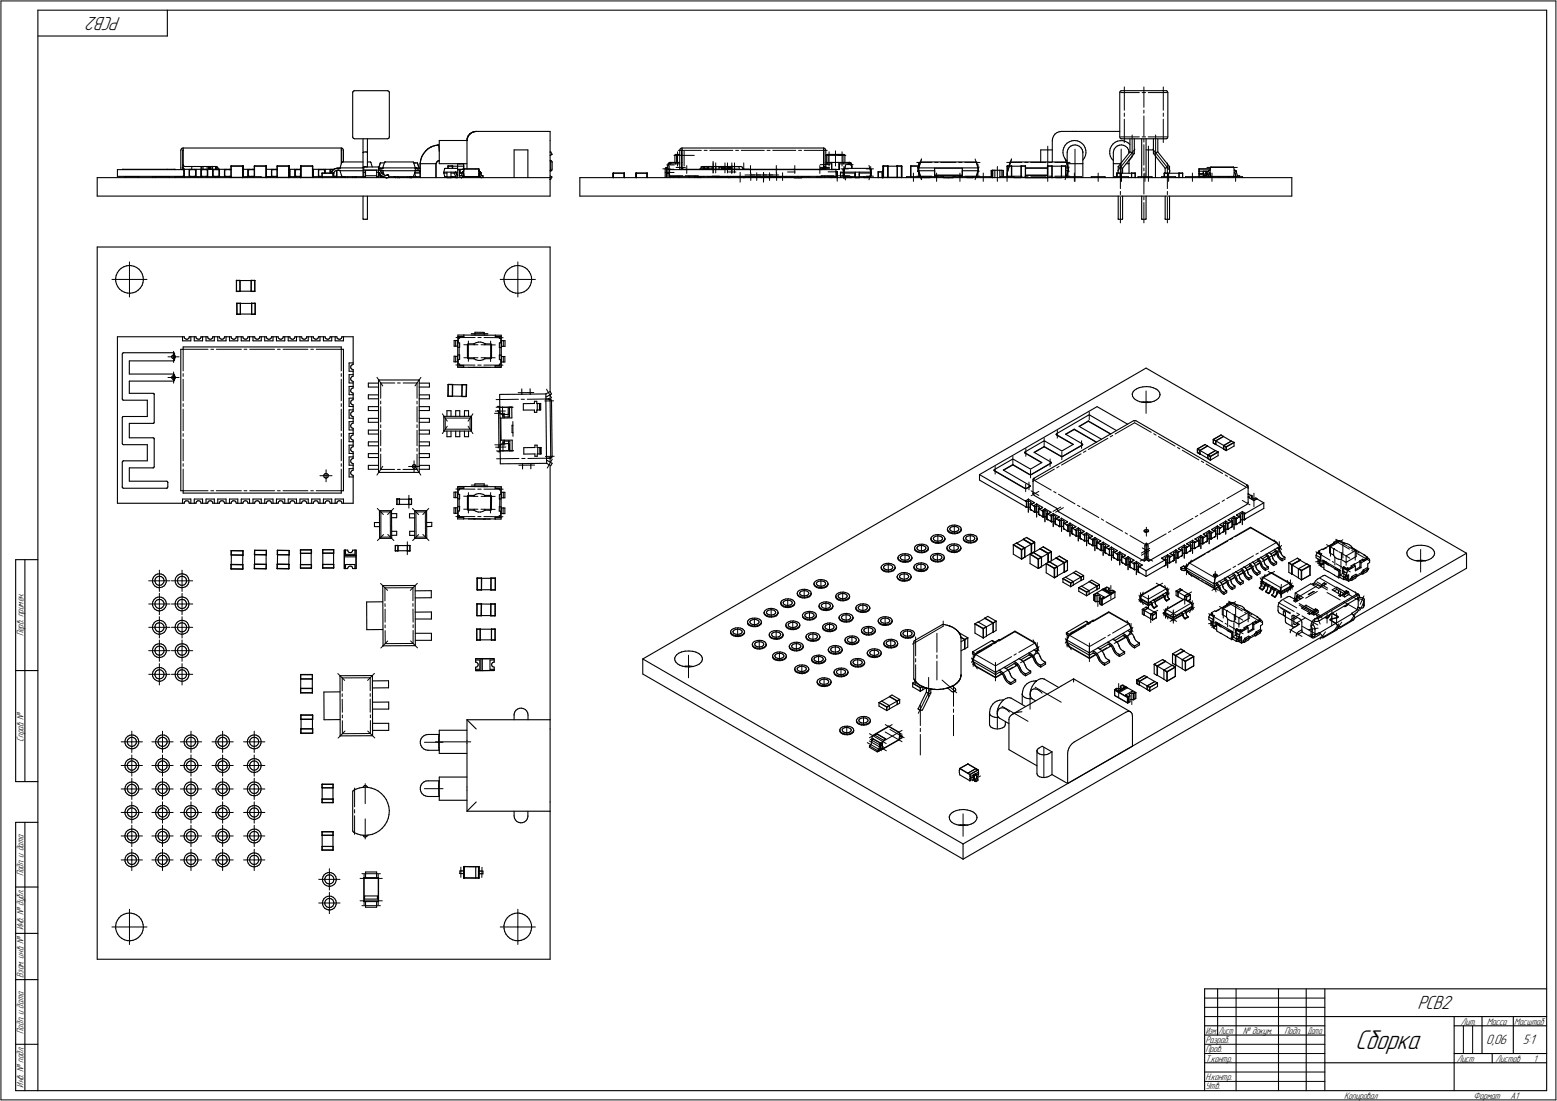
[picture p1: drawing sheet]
<svg xmlns="http://www.w3.org/2000/svg" width="842mm" height="595mm" viewBox="0 0 842 595" stroke-linecap="round" stroke-linejoin="round" font-family="sans-serif">
<defs><g id="words">
<text font-size="15.6" x="733" y="567">Сборка</text>
<g font-size="10.9">
<text x="65" y="9" transform="rotate(-180 65 9)">PCB2</text>
<text x="767" y="546">PCB2</text>
</g>
<g font-size="7.8">
<text x="804" y="565">0,06</text>
<text x="824" y="565">5:1</text>
</g>
<g font-size="5.4">
<text x="13" y="344" transform="rotate(-90 13 344)">Перв. примен.</text>
<text x="13" y="401" transform="rotate(-90 13 401)">Справ. №</text>
<text x="13" y="474" transform="rotate(-90 13 474)">Подп. и дата</text>
<text x="13" y="503" transform="rotate(-90 13 503)">Инв. № дубл.</text>
<text x="13" y="529" transform="rotate(-90 13 529)">Взам. инв. №</text>
<text x="790" y="554">Лит.</text>
<text x="804" y="554">Масса</text>
<text x="819" y="554">Масштаб</text>
<text x="13" y="559" transform="rotate(-90 13 559)">Подп. и дата</text>
<text x="652" y="564">Разраб.</text>
<text x="672" y="559">№ докум.</text>
<text x="695" y="559">Подп.</text>
<text x="652" y="569">Пров.</text>
<text x="652" y="574">Т.контр.</text>
<text x="788" y="574">Лист</text>
<text x="809" y="574">Листов</text>
<text x="829" y="574">1</text>
<text x="13" y="588" transform="rotate(-90 13 588)">Инв. № подл.</text>
<text x="652" y="584">Н.контр.</text>
<text x="652" y="589">Утв.</text>
<text x="727" y="594">Копировал</text>
<text x="797" y="594">Формат</text>
<text x="817" y="594">A1</text>
</g>
<g font-size="5.3">
<text x="652" y="559">Изм.</text>
<text x="659" y="559">Лист</text>
<text x="707" y="559">Дата</text>
</g>
</g></defs>
<g fill="none" stroke="#000" stroke-width=".59">
<path d="M20 6v584zM20 6h817zM20 19h71zM91 6v13zM837 6v584zM191 50v24zM191 50v-1zM191 50h.1M191 49h1zM192 49h18zM210 49h.1M210 49l1 1z"/>
<path d="M211 50v24zM606 50v24zM606 49v1zM606 49h.1M606 49h1zM607 49h1zM608 49h21zM629 49h2zM631 49h.1M631 49l1 1zM632 50v24zM191 74h.1"/>
<path d="M191 74v1zM191 75h1zM192 75h18zM196 75v8zM199 75v8zM210 75h.1M211 74l-1 1zM233 79h2zM235 79l2-1zM237 78h.1M237 78l1 4zM238 76h15z"/>
<path d="M238 76v12zM253 76v15zM253 76h.1M253 75v1zM253 73v2zM253 74v1zM254 72l-1 2zM254 72h1zM254 72l-1 1zM255 72l1-1zM256 71h2zM258 71h40z"/>
<path d="M298 76v20zM298 71v5zM569 76v12zM569 75v1zM570 74l-1 1zM571 72l-1 2zM571 72h1zM572 72l1-1zM573 71h1zM574 71h6zM575 80v1zM576 78l-1 2z"/>
<path d="M577 77h1zM577 77l-1 1zM578 80v1zM578 80l1-1zM578 77l2-1zM579 79l1-1zM580 76h1zM580 78h1zM580 71h2zM581 76h2zM581 78l2 1zM582 71h24z"/>
<path d="M583 76l1 1zM583 79h1zM584 79l1 1zM584 77h1zM585 80v1zM585 77l1 1zM586 78l1 2zM587 80v1zM601 79l-1 1zM602 78l1-1zM602 78l-1 1zM603 77l1-1z"/>
<path d="M603 80v1zM603 80l1-1zM604 79l1-1zM604 76h2zM605 78h2zM606 74v1zM606 75h.1M606 76h1zM606 75h1zM607 78l1 1zM607 75h1zM607 76h2z"/>
<path d="M608 79h1zM608 75h21zM609 76l1 1zM609 79l1 1zM610 80v1zM610 77l1 1zM611 75v7zM613 75v8zM617 75v21zM620 75v21zM624 75v8zM626 75v7z"/>
<path d="M629 75h2zM631 75h.1M632 74l-1 1zM53 96h245zM53 96v10zM63 92h36zM63 92v3zM63 95h36zM66 92h1zM66 92h.1M67 92h23zM68 96h7z"/>
<path d="M68 96h.1M75 96h.1M82 96h.1M82 96h2zM84 96h8zM84 96h.1M90 92h1zM91 92h.1M91 92h3zM92 96h.1M94 92h.1M94 92h1z"/>
<path d="M95 96h.1M95 96h5zM95 92h.1M98 81v10zM98 92h1zM98 91v1zM98 81h.1M98 80h1zM98 80v1zM99 96h.1M99 92h1zM99 92h.1"/>
<path d="M99 95h.1M99 91v1zM99 81v10zM99 81h.1M99 89v1zM99 89v2zM99 81v8zM99 80h86zM99 91h.1M99 80v1zM99 90h1zM99 91h1z"/>
<path d="M99 92v3zM100 96h.1M100 96h7zM100 90h.1M100 91h.1M100 92h2zM100 92v4zM100 90h17zM102 92v4zM102 92h1zM102 95h1zM102 92v3z"/>
<path d="M102 95h4zM102 92h4zM103 96h.1M103 92h.1M103 92h2zM104 90v2zM105 96h.1M105 92h1zM105 92h.1M105 95h1zM106 92v3zM106 92h3z"/>
<path d="M106 92v4zM107 96h.1M107 96h2zM109 90v2zM109 96h1zM109 92v4zM109 92h1zM109 95h1zM109 92v3zM109 95h3zM109 92h3zM109 92h.1"/>
<path d="M109 90v1zM110 92h.1M110 96h.1M110 90v1zM110 90h.1M110 92h1zM111 92h.1M111 96h.1M111 96h1zM111 92h1zM111 95h1zM112 90v1z"/>
<path d="M112 92v3zM112 92h3zM112 92v4zM112 96h3zM113 90v1zM113 91h.1M113 90h.1M114 90v1zM114 91h.1M114 90h.1M114 91h1zM114 90h1z"/>
<path d="M115 90h.1M115 90v1zM115 92h.1M115 96h1zM115 92v4zM115 92h1zM115 95h1zM115 92v3zM115 92h4zM115 95h4zM116 96h.1M116 92h.1"/>
<path d="M116 92h1zM117 90v1zM117 91h.1M117 90h.1M117 96h.1M117 96h7zM117 92h.1M117 92h1zM117 90l1 1zM118 91h.1M118 96h.1M118 92h1z"/>
<path d="M118 92h.1M118 95h1zM118 91l1 1zM119 92v3zM119 92h.1M119 92h2zM119 92v4zM121 92v4zM121 92h1zM121 95h1zM121 92v3zM121 92h4z"/>
<path d="M121 95h4zM122 92h2zM122 96h.1M122 92h.1M124 92h.1M124 96h.1M124 96h1zM124 92h1zM124 95h1zM125 90h.1M125 96h.1M125 90v6z"/>
<path d="M125 96h6zM125 90h6zM131 96h.1M131 90h.1M131 90v6zM131 96h3zM131 92h3zM134 96h.1M134 96h7zM134 92v4zM134 92h1zM134 92h3z"/>
<path d="M134 92v3zM134 95h3zM134 95h1zM135 92h2zM135 96h.1M135 92h.1M136 92h.1M136 96h.1M137 96h.1M137 92h.1M137 95h.1M138 90h.1"/>
<path d="M137 90v6zM138 90v6zM138 90h6zM141 96h.1M141 96h3zM144 96h.1M144 90h.1M144 90v6zM144 92h3zM144 96h3zM144 96h1zM145 96h3z"/>
<path d="M147 96h1zM147 92v4zM147 92h1zM147 95h1zM147 92v3zM147 92h3zM147 95h3zM148 92h2zM148 96h.1M148 92h.1M148 96h1zM149 92h.1"/>
<path d="M149 95h.1M150 96h.1M150 92h.1M150 95h.1M150 90h.1M150 90v6zM150 96h6zM150 90h6zM156 96h.1M156 90h.1M156 90v6zM156 92h.1"/>
<path d="M156 95h.1M157 96h.1M157 95h.1M157 92v3zM157 92h3zM157 92v4zM157 96h3zM160 96h.1M160 92v4zM160 92h.1M160 95h2zM160 92h3z"/>
<path d="M160 92v3zM160 95h.1M160 92h2zM161 92h.1M162 96h.1M162 92h.1M162 95h.1M163 94h.1M162 94v2zM163 96h.1M163 90v6zM163 90h.1"/>
<path d="M163 90h6zM163 96h6zM169 90h.1M169 96h.1M169 90v6zM169 95h.1M169 92h.1M170 96h.1M169 92v3zM170 92h2zM170 92v4zM170 96h2z"/>
<path d="M172 96h1zM172 92v4zM172 92h1zM172 92v3zM172 95h2zM172 92h4zM172 95h1zM173 92h2zM173 96h.1M173 92h.1M174 92h.1M174 96h.1"/>
<path d="M174 94h.1M174 94v2zM174 94h6zM174 96h8zM175 92h1zM175 92h.1M176 92v2zM176 92h3zM179 92v2zM179 92h.1M179 92h1zM179 93h.1"/>
<path d="M179 92h2zM180 93h.1M180 92h.1M180 94h.1M180 94v2zM180 92l1-1zM180 92v1zM181 94h.1M181 94v2zM181 95h1zM181 93l-1 1zM181 91h1z"/>
<path d="M181 92h1zM181 92v1zM181 96h.1M182 96h.1M182 91h.1M182 92h1zM182 92v3zM182 92v4zM182 96h3zM183 91h.1M183 92h.1M184 91h.1"/>
<path d="M184 92h.1M184 92l1 3zM184 91h12zM184 92h12zM185 80h.1M185 81h.1M185 81v8zM185 80v1zM185 81v7zM185 88l-1 3zM185 88h.1M185 95h.1"/>
<path d="M185 96h1zM185 96h.1M185 80l1 1zM185 96h11zM185 88h11zM186 81h.1M186 81v7zM186 96h.1M186 96h1zM187 96h.1M188 96h.1M191 96h.1"/>
<path d="M192 96h.1M192 96h1zM193 96h.1M196 83v8zM196 82h1zM196 82h.1M196 91v5zM197 90h.1M196 90h.1M197 82h1zM197 90h1zM197 92h8z"/>
<path d="M197 93v2zM197 93h1zM197 91h.1M197 96h.1M197 92v1zM197 91v1zM197 96h1zM197 90h8zM198 82h.1M198 90h.1M198 95h.1M198 92v1z"/>
<path d="M198 95h6zM198 92h6zM198 95v1zM198 93v2zM198 82h1zM199 83h.1M199 83v7zM199 88h1zM200 88h.1M201 88h.1M201 88v2zM204 93v2z"/>
<path d="M204 96h1zM204 92v1zM204 95h.1M204 93h1zM204 95v1zM204 96h.1M205 96h.1M205 90h.1M205 91h.1M205 93h.1M205 91v1zM205 93v2z"/>
<path d="M205 92v1zM205 93v1zM205 94h.1M205 94l1 1zM206 91h.1M205 91h1zM205 92l1 1zM206 92h.1M206 94v1zM206 88h.1M206 95h.1M206 88l-1 3z"/>
<path d="M206 96h.1M206 88h2zM206 93h.1M206 96h1zM206 93h1zM207 91h.1M206 95l1 1zM207 92h.1M206 94h1zM206 93l1 1zM207 94h.1M207 92l1 3z"/>
<path d="M207 94l1 1zM207 96h1zM207 91h17zM207 92h17zM208 95h1zM208 88l-1 3zM208 88h.1M208 88h15zM208 96h1zM209 95h.1M209 96h.1M210 95h.1"/>
<path d="M210 96h.1M210 96h13zM210 95v1zM213 96h.1M214 96h.1M214 96h1zM215 96h.1M215 96h5zM216 96h.1M220 96h.1M220 96h2zM222 96h.1"/>
<path d="M222 96h1zM223 96h.1M223 88h.1M223 96h2zM224 88h.1M224 88l1 3zM224 95h.1M224 88h1zM224 88h2zM224 94h.1M224 93h.1M224 94l1 1z"/>
<path d="M225 94h.1M224 91h.1M224 92h.1M225 93h.1M225 93h2zM225 94h2zM225 91h.1M225 92h.1M225 91v1zM225 92l-1 3zM225 95h.1M225 96h.1"/>
<path d="M225 96h2zM226 91h.1M226 88h.1M226 92h.1M226 88l1 3zM226 92h1zM226 91h1zM227 92h.1M227 91h.1M227 88v8zM227 88h9zM227 87v1z"/>
<path d="M228 85l-1 2zM229 83l-1 2zM230 82l-1 1zM230 82l2-2zM232 80l1-1zM236 88v8zM236 88h.1M236 88l1-1zM237 87h.1M238 88h15zM240 93v1zM240 93h.1"/>
<path d="M240 94h.1M240 94v1zM240 94h2zM240 93h6zM240 95h.1M240 91v2zM240 91h.1M241 91h.1M241 96h.1M241 91h6zM241 96h1zM242 96h2z"/>
<path d="M242 93v3zM242 96h.1M242 90h.1M242 90v1zM242 90h3zM244 96h.1M244 93v3zM244 94h2zM244 96h2zM244 96h1zM245 90h.1M245 96h.1"/>
<path d="M245 90v1zM245 90h2zM245 96h1zM246 93l1 3zM246 93h.1M246 95h.1M246 96h1zM246 96h.1M246 93h2zM246 93l1 2zM247 96h.1M247 95h.1"/>
<path d="M247 90v2zM247 92h4zM247 92h.1M247 90h4zM248 89h3zM248 89l-1 1zM248 92h.1M248 92v4zM248 89h.1M248 88h.1M248 88h3zM248 92v3z"/>
<path d="M248 92h1zM248 95h.1M249 95h.1M249 95v1zM249 94h.1M249 92v1zM249 92h1zM250 95h.1M249 96h.1M249 94h1zM250 96h.1M250 93h.1"/>
<path d="M250 94h.1M250 94v1zM250 92h.1M251 93h.1M251 92h.1M251 95h.1M251 94h.1M251 94v1zM251 93v1zM251 90v2zM251 90h.1M251 89v1z"/>
<path d="M251 94v2zM251 88v1zM251 91v2zM251 96h.1M251 91h.1M251 95h8zM251 91h8zM251 91h6zM251 96h8zM253 96h.1M257 91h2zM259 96h.1"/>
<path d="M259 91h.1M259 95h.1M259 91v2zM259 94h.1M259 93h.1M259 93v1zM259 94v1zM260 95h.1M260 93h.1M260 96h.1M260 94h.1M260 94v1z"/>
<path d="M261 96h.1M261 95h.1M261 95v1zM278 81v15zM278 81h7zM285 81v15zM298 97h.1M298 82h.1M298 87h.1M298 95h.1M298 92h.1M298 96v10z"/>
<path d="M298 95v1zM298 87v1zM298 84h.1M298 88v3zM298 82l1 1zM298 84v-1zM298 87h1zM298 96h.1M299 83h.1M299 87v1zM299 96l-1 1zM299 88v3z"/>
<path d="M299 91l-1 1zM314 96v10zM314 96h385zM332 94v2zM332 94h.1M332 96h.1M332 94h6zM338 96h.1M338 94h.1M338 94v2zM344 94v2zM344 94h.1"/>
<path d="M344 96h.1M344 94h6zM350 96h.1M350 94h.1M350 94v2zM360 96h.1M360 91v5zM360 91h.1M360 91h1zM361 92h1zM361 90v2zM361 94v2z"/>
<path d="M361 94h.1M361 92v2zM361 89v1zM361 94h1zM361 88v1zM361 88h1zM362 94h.1M362 88h.1M362 89h6zM362 94v2zM362 89l-1 1zM362 92v1z"/>
<path d="M362 96h4zM362 92h2zM362 96h.1M362 92h.1M362 92h90zM362 95h90zM362 92v3zM363 88h.1M363 89h.1M363 96h.1M363 88v1zM363 88h2z"/>
<path d="M364 96h.1M364 92h.1M365 84v4zM366 83h.1M365 84h.1M365 88h3zM365 88v1zM366 84v4zM366 96h.1M366 83h2zM367 96h.1M367 95v1z"/>
<path d="M368 92h1zM368 81v10zM368 91v1zM368 81h.1M368 92h3zM368 92h.1M368 80h1zM368 80v1zM369 81v10zM369 91v1zM369 83h.1M369 88h.1"/>
<path d="M369 81h.1M369 91h.1M369 80v1zM369 80h76zM369 91l1 1zM370 92h1zM371 92h.1M371 92h25zM373 96h.1M376 96h.1M376 95h.1M376 95v1z"/>
<path d="M376 96h5zM377 96h.1M378 96h.1M378 92l1-1zM379 91h1zM379 96h.1M379 91h.1M379 90v1zM379 90h1zM380 90h.1M380 90h21zM380 92h.1"/>
<path d="M380 90v1zM381 96h.1M381 90v1zM381 91h.1M381 91h2zM381 90h2zM381 90h.1M382 91h.1M383 90h.1M383 90v1zM383 92h.1M383 96h.1"/>
<path d="M383 96h4zM383 91h2zM385 91h1zM385 90v1zM385 91h.1M386 90h.1M386 90v1zM386 91h.1M386 92h.1M387 96h.1M387 92h.1M387 90h.1"/>
<path d="M387 90v1zM387 96h2zM387 95v1zM388 96h.1M388 96h6zM389 90v2zM389 90h1zM389 96h.1M389 96h4zM390 90h.1M390 92h.1M390 90v2z"/>
<path d="M391 90v1zM391 91h.1M391 91h1zM391 90h1zM391 90h.1M392 90h.1M392 92h.1M392 90v1zM392 91h.1M394 90h.1M393 92h.1M393 96h.1"/>
<path d="M394 96h.1M394 91h.1M394 90v1zM394 92h.1M394 96h2zM394 95v1zM395 96h.1M395 90h.1M395 92h.1M395 90v1zM395 92l1-1zM396 91h.1"/>
<path d="M395 96h5zM396 96h.1M396 90h.1M396 90v1zM396 92h.1M396 96h4zM396 92h9zM397 92h.1M397 90v1zM397 90h.1M399 96h.1M400 90v2z"/>
<path d="M400 96h.1M400 95v1zM400 96h2zM401 90h.1M401 90l1 1zM402 91h.1M402 96h.1M402 96h3zM402 91v1zM402 92h.1M403 96h.1M403 96h1z"/>
<path d="M403 96h2zM405 96h.1M405 96h1zM405 92h.1M405 92h1zM406 92h14zM406 96h3zM406 96h.1M406 96h2zM408 96h1zM408 96h.1M409 96h1z"/>
<path d="M409 96h2zM409 96h.1M410 95h.1M410 96h2zM411 96h.1M411 96h2zM412 96h.1M412 96h1zM413 96h2zM413 96h.1M413 96h3zM415 96h.1"/>
<path d="M416 96h.1M416 96h2zM416 96h1zM417 95h.1M417 96h2zM418 96h.1M418 96h1zM419 96h.1M419 96h2zM419 95v1zM419 96h1zM420 92h1z"/>
<path d="M420 96h3zM421 92h.1M421 92h8zM421 96h1zM421 96h.1M422 96h.1M423 96h1zM424 95h.1M424 96h1zM424 96h.1M425 96h.1M425 95v1z"/>
<path d="M425 96h2zM427 96h.1M427 96h5zM427 96h1zM428 96h1zM429 92h1zM429 92h.1M430 92h13zM432 96h.1M432 96h2zM432 95v1zM433 96h.1"/>
<path d="M433 96h5zM434 96h.1M438 96h.1M442 96h.1M442 95v1zM443 95v1zM443 92h1zM444 95v1zM444 92h.1M444 92l1-1zM445 95v1zM445 91h.1"/>
<path d="M445 81v10zM446 81h.1M445 80h1zM445 80v1zM445 89h.1M445 88h.1M446 89v1zM446 91v1zM446 90h1zM446 90v1zM446 92h1zM446 81v8z"/>
<path d="M446 80v1zM446 96h.1M446 95h.1M446 81h1zM447 90v1zM447 89v1zM447 91v1zM447 81v8zM447 89h3zM447 88h.1M447 84v4zM447 83h.1"/>
<path d="M447 84h.1M447 88h3zM447 88v1zM447 83h1zM448 96h.1M448 96h4zM448 84v4zM448 83h7zM449 96h.1M450 92h.1M450 89v3zM450 96h.1"/>
<path d="M450 88v4zM450 88h4zM450 92h2zM450 96h3zM452 96h.1M452 92h.1M452 93h1zM452 92v3zM452 92h2zM453 96h.1M453 93h.1M453 93v3z"/>
<path d="M454 88v4zM454 88h2zM454 89h6zM454 89v3zM455 93h.1M455 93h1zM455 93v3zM455 96h.1M455 83h1zM456 84h.1M456 84v4zM456 93v1z"/>
<path d="M456 93h.1M456 94h.1M456 93l1 2zM456 88v1zM456 88h3zM456 94h7zM456 93h15zM456 83h.1M457 96h.1M457 91h.1M457 95h.1M457 91l-1 2z"/>
<path d="M457 84h.1M457 91h13zM457 96h6zM457 84v4zM458 96h.1M458 96h2zM459 88v1zM459 88h.1M460 88h.1M459 89h.1M460 88h-1zM460 89h.1"/>
<path d="M460 89l1 1zM460 96h.1M460 88l1 1zM461 89h.1M461 90h.1M461 89v1zM461 90v1zM461 96h.1M463 96h2zM463 93h.1M463 94h.1M463 95h.1"/>
<path d="M463 96h.1M463 93v1zM465 93h.1M465 93v1zM465 94h.1M465 95h.1M465 96h.1M465 94h6zM465 96h5zM467 96h.1M467 96h2zM469 96h.1"/>
<path d="M470 96h.1M470 91h.1M471 91h.1M471 95h.1M471 91v2zM471 93h.1M471 94h.1M471 93v1zM471 93v2zM475 96h.1M475 93v3zM475 93h.1"/>
<path d="M475 93h2zM475 96h2zM477 96h.1M477 94v2zM477 94h.1M478 96h.1M477 92h.1M477 92v2zM478 92v2zM478 90h.1M478 90v6zM478 90h2z"/>
<path d="M478 96h2zM480 90h.1M480 96h.1M480 90v6zM480 90h5zM480 96h5zM485 90h.1M485 96h.1M485 90v6zM485 90h3zM485 96h3zM488 90h.1"/>
<path d="M488 96h.1M488 90v6zM490 96h8zM490 96h.1M493 90h.1M493 90v6zM493 90h4zM497 92l1 3zM497 91h.1M497 91v1zM497 92h.1M497 91h32z"/>
<path d="M497 92h8zM498 96h.1M498 95h.1M498 88l-1 3zM498 88h.1M498 96h1zM498 96h5zM498 88h30zM499 96h.1M499 96h4zM503 96h.1M503 96h7z"/>
<path d="M505 91h.1M505 91v1zM505 92v1zM505 93h.1M505 94h.1M505 94v1zM505 95h.1M505 95h15zM505 92h.1M505 93v1zM505 95v1zM505 91h15z"/>
<path d="M510 96h5zM510 96h.1M513 96h.1M515 96h8zM515 96h.1M520 95v1zM520 91h.1M520 91v1zM520 92v1zM520 93h.1M520 94h.1M520 92h9z"/>
<path d="M523 96h3zM523 96h.1M523 96h5zM526 96h.1M528 95h.1M528 88h.1M528 96h.1M528 96h8zM528 88l1 3zM529 92h.1M529 91h.1M529 91v1z"/>
<path d="M529 92l-1 3zM536 96h.1M536 92h.1M536 92v4zM536 96h1zM536 92h1zM537 96h.1M537 92h.1M537 92v4zM537 92h1zM538 96h.1M538 92v4z"/>
<path d="M538 92h.1M538 92h3zM541 92h1zM541 96h.1M541 92h.1M541 92v4zM541 96h7zM542 92h.1M542 92h1zM542 92v4zM543 92v4zM543 92h.1"/>
<path d="M545 90h.1M545 90v6zM545 90h2zM546 88v2zM546 88h.1M547 88h.1M547 88h30zM547 90h.1M547 90v6zM547 90h5zM548 96h.1M548 96h4z"/>
<path d="M552 96h.1M552 90h.1M552 90v6zM552 96h3zM552 90h3zM555 90h.1M555 96h.1M555 90v6zM555 96h12zM555 91h12zM555 95h12zM563 81v7z"/>
<path d="M563 81h4zM567 96h.1M567 90h.1M567 90v6zM567 96h2zM567 90h2zM567 81h2zM569 90h.1M569 96h.1M569 90v6zM569 96h5zM569 90h5z"/>
<path d="M571 96h3zM571 96h.1M574 90h.1M574 90v6zM574 96h.1M574 96h2zM574 90h2zM575 83v1zM575 81v2zM575 84l1 1zM576 85l1 2zM576 90h.1"/>
<path d="M576 96h.1M576 90v6zM576 91h2zM576 92h2zM577 96h.1M577 87h.1M577 95h.1M577 88h.1M577 88l1 3zM577 95v1zM577 88h9zM577 83v5z"/>
<path d="M577 82v1zM577 96h8zM578 81l-1 1zM578 92h.1M578 91h.1M578 91v1zM578 92l-1 3zM585 96h.1M585 81l1 1zM586 82h.1M586 88v8zM586 83v5z"/>
<path d="M586 85v2zM587 84l-1 1zM587 81v2zM587 83v1zM590 96h.1M590 96h8zM598 96h.1M600 82v1zM600 83l1 1zM600 80v2zM601 84v2zM601 86l1 1z"/>
<path d="M602 88v8zM602 83v5zM602 88h4zM602 82v1zM603 81l-1 1zM603 96h7zM603 96h.1M604 94v2zM604 94h.1M604 94h2zM605 90v4zM605 90l2 1z"/>
<path d="M606 94h.1M606 94v2zM606 94h6zM607 91v3zM609 88h2zM610 96h.1M610 81l1 1zM610 96h2zM611 82h.1M611 96h.1M611 88v6zM611 83h.1"/>
<path d="M611 87v1zM611 82l-6 8zM611 82l2 1zM612 86l-1 1zM612 94v2zM612 94h.1M612 96h.1M612 94h2zM612 96h2zM612 85v1zM613 83l-6 8zM614 96h.1"/>
<path d="M614 94h.1M614 94v2zM616 96h7zM616 96h.1M620 81h1zM621 81h3zM623 96h.1M624 83l6 8zM624 83l2-1zM625 84v12zM626 82l7 8zM628 96h8z"/>
<path d="M628 96h.1M630 94v2zM630 94h.1M630 94h2zM630 91v3zM630 91l3-1zM632 94h.1M632 94v2zM632 94h6zM633 90v4zM636 96h.1M636 96h2z"/>
<path d="M638 94v2zM638 94h.1M638 96h.1M638 94h2zM638 96h2zM640 96h.1M640 94h.1M640 94v2zM641 96h8zM641 96h.1M649 96h.1M648 94v1z"/>
<path d="M649 94h.1M648 93v1zM648 91v2zM649 91h.1M649 93h.1M649 91h6zM649 91v2zM649 94h2zM649 93v1zM649 95h2zM649 95h.1M649 94v1z"/>
<path d="M649 93h4zM649 96h2zM651 93h.1M651 94h.1M651 93h1zM651 95h1zM651 95v1zM651 95h.1M651 94v1zM652 95v1zM652 95h.1M652 96h.1"/>
<path d="M652 96h7zM653 95h.1M652 94v1zM652 93h.1M652 94h.1M652 93v1zM652 94h1zM653 93v2zM653 93h.1M654 92h.1M653 92h.1M654 96h.1"/>
<path d="M654 95h.1M654 95h1zM654 94h1zM654 93v2zM654 93h.1M654 92v1zM654 93l1 2zM655 96h.1M655 94v1zM655 91l-1 1zM655 95h.1M655 90h.1"/>
<path d="M655 90h12zM659 96h.1M659 96h5zM664 96h.1M664 96h8zM667 90h.1M667 96h.1M667 91l1 1zM668 92h.1M668 93l-1 2zM668 93h.1M668 92v1z"/>
<path d="M668 93v2zM668 95h.1M668 96h.1M669 92h.1M669 93h.1M669 93v2zM669 95h.1M670 95h.1M670 95v1zM672 96h.1M699 96v10zM53 106h245z"/>
<path d="M196 106v12zM196 118h.1M197 119h1zM198 119h.1M199 118h.1M199 106v12zM314 106h385zM605 106v12zM605 118h.1M605 119h2zM607 118h.1M607 106v12z"/>
<path d="M617 106v12zM617 118h.1M618 119h2zM620 118h.1M620 106v12zM630 106v12zM630 118h.1M630 119h2zM632 118h.1M633 106v12zM633 118h.1M53 134v384z"/>
<path d="M53 134h245zM298 134v78zM63 150v2zM63 152v2zM63 149v1zM63 154l1 1zM63 147v2zM64 155l1 1zM64 146l2-1zM64 146l-1 1zM65 156l1 1zM66 145l1-1z"/>
<path d="M66 157l1 1zM67 144h1zM67 158h2zM68 144h2zM69 158h1zM70 144h1zM70 158h2zM71 144h1zM72 158h1zM72 144l2 1zM73 158l2-1zM74 145l1 1z"/>
<path d="M75 157l1-1zM75 146l1 1zM76 147l1 1zM77 154l-1 2zM77 148v2zM77 153v1zM77 150l1 1zM78 151l-1 2zM128 157h.1M128 152h.1M128 152v5zM128 152h2z"/>
<path d="M128 157h2zM128 158h2zM130 152h.1M130 152v5zM130 157h.1M130 157h6zM130 152h6zM136 152h.1M136 152v5zM136 157h.1M136 158h2zM136 152h2z"/>
<path d="M136 157h2zM138 152h.1M138 157h.1M138 152v5zM273 150v2zM273 152v2zM273 149v1zM273 154l1 1zM273 147v2zM274 155l1 1zM274 146l2-1zM274 146l-1 1z"/>
<path d="M275 156l1 1zM276 145l1-1zM276 157l1 1zM277 144h1zM277 158h2zM278 144h2zM279 158h1zM280 144h1zM280 158h2zM281 144h1zM282 158h1zM282 144l2 1z"/>
<path d="M283 158l2-1zM284 145l1 1zM285 157l1-1zM285 146l1 1zM286 147l1 1zM287 154l-1 2zM287 148v2zM287 153v1zM287 150l1 1zM288 151l-1 2zM128 164v6zM128 170h.1"/>
<path d="M128 164h.1M128 164h2zM128 170h2zM130 164h.1M130 164v6zM130 170h.1M130 170h6zM130 164h6zM136 164h.1M136 164v6zM136 170h.1M136 170h2z"/>
<path d="M136 164h2zM138 164h.1M138 170h.1M138 164v6zM257 180h.1M257 180h5zM262 180h.1M63 182v90zM63 182h36zM66 191v25zM66 191h.1M66 191h1z"/>
<path d="M67 191h.1M67 191h27zM70 195h24zM70 195v7zM93 193h.1M93 193v1zM93 192v1zM93 192h1zM93 194h1zM94 192h.1M94 191h.1M94 195h.1"/>
<path d="M94 194h.1M94 192h1zM94 191v3zM94 194v1zM95 192v1zM95 193l-1 1zM95 193h.1M98 189h1zM98 189v76zM99 182v2zM99 182h1zM99 184h4z"/>
<path d="M99 188v1zM99 188h86zM100 182v1zM100 183h.1M100 183h1zM101 183h1zM102 183h.1M102 182h1zM102 182v1zM102 182h.1M103 182v2zM103 182h2z"/>
<path d="M105 182v2zM105 182h1zM105 184h5zM106 182v1zM106 183h1zM107 183h.1M107 183h1zM108 183h.1M109 182h1zM109 182l-1 1zM109 182h.1M110 182h1z"/>
<path d="M110 182v2zM111 182v2zM111 182h1zM111 184h5zM112 182v1zM112 183h1zM113 183h1zM114 183h.1M114 183h1zM115 182h1zM115 182v1zM115 182h.1"/>
<path d="M116 182h2zM116 182v2zM118 182v2zM118 182h1zM118 184h4zM119 182v1zM119 183h.1M119 183h1zM120 183h1zM121 183h.1M121 182h1zM121 182v1z"/>
<path d="M121 182h.1M122 182v2zM122 182h2zM124 182v2zM124 182h1zM124 184h5zM125 182v1zM125 183h1zM126 183h.1M126 183h1zM127 183h1zM128 182h1z"/>
<path d="M128 182v1zM128 182h.1M129 182v2zM129 182h1zM130 182v2zM130 182h1zM130 184h5zM131 182v1zM131 183h1zM132 183h1zM133 183h.1M133 183h1z"/>
<path d="M134 182h1zM134 182v1zM134 182h.1M135 182v2zM135 182h2zM137 182v2zM137 182h1zM137 184h4zM138 182v1zM138 183h.1M138 183h1zM139 183h1z"/>
<path d="M140 183h.1M140 182h1zM140 182v1zM140 182h.1M141 182v2zM141 182h2zM143 182v2zM143 182h1zM143 184h5zM144 182v1zM144 183h1zM145 183h.1"/>
<path d="M145 183h1zM146 183h1zM147 182h1zM147 182v1zM147 182h.1M148 182h2zM148 182v2zM150 182v2zM150 182h.1M150 184h4zM150 182l1 1zM151 183h.1"/>
<path d="M151 183h1zM152 183h.1M152 183h1zM153 182h1zM153 182v1zM153 182h.1M154 182h2zM154 182v2zM156 182v2zM156 182h1zM156 184h4zM157 182v1z"/>
<path d="M157 183h.1M157 183h1zM158 183h1zM159 183h.1M160 182h.1M160 182l-1 1zM160 182v2zM160 182h2zM162 182v2zM162 182h1zM162 184h5zM163 182v1z"/>
<path d="M163 183h1zM164 183h.1M164 183h1zM165 183h1zM166 182h1zM166 182v1zM166 182h.1M167 182h2zM167 182v2zM169 182v2zM169 182h1zM169 184h4z"/>
<path d="M170 182v1zM170 183h.1M170 183h1zM171 183h.1M171 183h1zM172 182h1zM172 182v1zM172 182h.1M173 182v2zM173 182h2zM175 182v2zM175 182h1z"/>
<path d="M175 184h4zM176 182v1zM176 183h.1M176 183h1zM177 183h1zM178 183h.1M179 182h.1M179 182l-1 1zM179 182h2zM179 182v2zM181 182v2zM181 182h1z"/>
<path d="M181 184h5zM182 182v1zM182 183h1zM183 183h.1M183 183h1zM184 183h1zM185 189h1zM185 188v1zM185 182h1zM185 182v1zM185 182h.1M186 189v76z"/>
<path d="M186 182v2zM186 182h5zM189 196h2zM189 196v5zM190 198v1zM190 199h.1M190 198v-1zM190 198h.1M190 199l1 1zM190 197h1zM191 200h.1M191 182v14z"/>
<path d="M191 200v1zM191 196v1zM246 196h.1M246 193h.1M246 193v3zM246 184h.1M246 184v3zM246 187h.1M246 196h1zM246 187h1zM246 193h1zM246 184h1z"/>
<path d="M247 184v3zM247 193v3zM247 187h.1M247 196h.1M247 193h.1M248 184h.1M248 198h3zM248 188v4zM248 192v6zM248 198v1zM248 192h1zM248 188h1z"/>
<path d="M248 199h3zM248 182v6zM248 181h3zM248 181v1zM248 182h3zM248 197h1zM248 185h1zM248 194h1zM248 194v3zM248 183v2zM248 183h1zM248 192h.1"/>
<path d="M249 188h.1M249 182h2zM249 197h.1M249 185v3zM249 192v2zM249 182h.1M249 198h2zM251 199h17zM251 199h.1M251 198v1zM251 181h17zM251 181v1z"/>
<path d="M253 186v7zM253 194h.1M253 186h.1M253 194h3zM253 186h3zM254 199h.1M254 199h3zM256 199h1zM256 194h1zM256 194h.1M256 186h.1M256 186l1-1z"/>
<path d="M257 180v1zM257 199h5zM257 194l2 1zM257 185h2zM259 195h1zM259 185h1zM260 195l1-1zM260 185h1zM261 194h1zM261 185l1 1zM262 199h3zM262 199h1z"/>
<path d="M262 180v1zM262 194h.1M262 186h.1M262 194h3zM262 186h3zM265 199h.1M265 186h.1M266 194h.1M266 186h.1M266 193h.1M266 186v7zM268 198h3z"/>
<path d="M268 199h3zM268 198h2zM268 199h.1M268 198v1zM268 182h2zM268 181v1zM268 181h3zM268 182h3zM270 188h.1M270 185v3zM270 197h.1M270 188h1z"/>
<path d="M270 192h1zM270 183h1zM270 182v1zM270 197h1zM270 194h1zM270 192h.1M270 198h.1M270 192v2zM270 185h1zM270 183h.1M270 188v4zM271 194v3z"/>
<path d="M271 183v2zM271 182v6zM271 181v1zM271 196h.1M271 198v1zM271 188v4zM271 184h.1M271 193h.1M271 192v6zM271 187h.1M271 187h1zM271 193h1z"/>
<path d="M271 184h1zM271 193v3zM271 196h1zM271 184v3zM272 193h1zM272 196h1zM272 184h1zM272 187h1zM272 193v3zM272 184v3zM273 193v3zM273 184v3z"/>
<path d="M620 199l173 100zM66 216h.1M66 216h1zM67 216h13zM70 206v7zM70 206h24zM70 202h24zM70 213h13zM80 216v9zM83 213h.1M83 213v15zM93 204h.1"/>
<path d="M93 204v1zM93 203v1zM93 203h1zM93 205h1zM94 203h.1M94 206h.1M94 202h.1M94 205h.1M94 202v1zM94 203h1zM94 205v1zM94 203v2z"/>
<path d="M95 203v1zM95 205h-1zM95 204v1zM189 215h2zM189 220h2zM189 215v5zM189 203h2zM189 207h2zM189 203v4zM189 209h2zM189 213h2zM189 209v4z"/>
<path d="M189 201h2zM190 217v1zM190 205h.1M190 211v1zM190 218v1zM190 205v1zM190 212h.1M190 217v-1zM190 217h.1M190 204h.1M190 204v1zM190 210h.1"/>
<path d="M190 210v1zM190 219h1zM190 206h1zM190 212h1zM190 216h1zM190 204l1-1zM190 210h1zM191 219h.1M191 206h.1M191 212h.1M191 219v1zM191 215v1z"/>
<path d="M191 206v1zM191 203h.1M191 213h.1M191 209v1zM191 220v2zM191 213v2zM191 201v2zM191 207v2zM199 213v3zM199 213h6zM199 216h6zM199 220h6z"/>
<path d="M199 220v2zM199 207v2zM199 209h6zM199 207h6zM205 206v49zM205 206h.1M205 205h.1M205 205h21zM227 205h.1M227 206h.1M227 207h5zM227 209h5z"/>
<path d="M227 216h5zM227 213h5zM227 220h5zM227 206v49zM232 207v2zM232 213v3zM232 220v2zM242 214h.1M242 208v6zM242 208h.1M242 214h3zM242 208h3z"/>
<path d="M245 214h.1M245 208h.1M245 208v6zM245 214h5zM245 208h5zM250 214h.1M250 214h2zM250 208v6zM250 208h.1M250 208h2zM252 214h.1M252 208h.1"/>
<path d="M252 208v6zM269 220h1zM270 220h.1M270 216v4zM270 213h12zM270 213v3zM282 212v1zM282 210v2zM282 213h5zM283 218h6zM283 218v4zM287 210v2z"/>
<path d="M287 213h8zM287 212v1zM289 217v1zM289 217h1zM290 218h.1M290 217v1zM291 218h1zM291 218v4zM292 218h.1M292 218v4zM295 216l1 32zM295 213l2-1z"/>
<path d="M295 213v3zM295 216h2zM295 214h1zM296 214l1-1zM297 212h1zM297 216h.1M297 213h1zM297 216l1 1zM297 216h1zM298 217v30zM298 212v1zM298 213v3z"/>
<path d="M298 216h.1M298 217l1 30zM593 220l17 9zM612 213h.1M612 213l1 1zM613 214v1zM613 212l-1 1zM613 215l1 1zM613 211l2-1zM613 211v1zM614 216l1 1zM615 210h1z"/>
<path d="M615 217h2zM616 210l2-1zM617 217l1 1zM617 217h1zM618 209h2zM618 217h2zM618 218h2zM620 209h2zM620 218l2-1zM620 217h2zM622 209l2 1zM622 217h2z"/>
<path d="M624 210h1zM624 217l2-1zM625 210l1 1zM626 216l1-1zM626 211h1zM627 211v1zM627 214v1zM627 212v1zM627 213v1zM627 213h.1M66 240h.1M66 226v14z"/>
<path d="M66 225v1zM66 225h1zM67 225h.1M67 225h13zM70 229h13zM70 229v8zM70 237h13zM83 229h.1M83 237h.1M83 237v15zM83 228v1zM189 222h2z"/>
<path d="M189 226h2zM189 222v4zM189 234h2zM189 239h2zM189 234v5zM189 228h2zM189 232h2zM189 228v4zM190 224h.1M190 236v1zM190 230v1zM190 224v1z"/>
<path d="M190 237v1zM190 231h.1M190 223h.1M190 223v1zM190 236v-1zM190 236h.1M190 229h.1M190 229v1zM190 225h1zM190 238h1zM190 231h1zM190 223l1-1z"/>
<path d="M190 235h1zM190 229h1zM191 225h.1M191 238h.1M191 231h.1M191 225v1zM191 222h.1M191 238v1zM191 234v1zM191 232h.1M191 228v1zM191 232v2z"/>
<path d="M191 239v2zM191 226v2zM199 232h6zM199 232v3zM199 235h6zM199 226v2zM199 228h6zM199 226h6zM199 222h6zM199 239v2zM199 239h6zM227 239h5z"/>
<path d="M227 232h5zM227 235h5zM227 226h5zM227 228h5zM227 222h5zM232 239v2zM232 232v3zM232 226v2zM240 233h.1M240 225v8zM240 225h.1M240 225h15z"/>
<path d="M240 233h15zM242 222v3zM242 222h2zM242 236h2zM242 233v3zM244 222v3zM244 233v3zM246 222v3zM246 222h3zM246 233v3zM246 236h3zM249 222v3z"/>
<path d="M249 233v3zM251 233v3zM251 236h2zM251 222h2zM251 222v3zM253 233v3zM253 222v3zM255 233h.1M255 225h.1M255 225v8zM269 222h.1M269 222l1 1z"/>
<path d="M270 223h.1M270 223v17zM270 220v1zM270 221l1 5zM270 223l1 1zM270 220v3zM271 224h.1M271 226v12zM271 226h.1M271 238l-1 5zM271 238h.1M271 226h6z"/>
<path d="M271 238h6zM271 224h1zM272 224h.1M272 224v2zM272 224h3zM272 225h1zM272 240h3zM272 238v2zM272 239h1zM273 225h3zM273 225v1zM273 224v1z"/>
<path d="M273 238h.1M273 238v2zM273 238h3zM275 224h.1M275 240h.1M275 220v3zM275 220h2zM275 221h.1M275 223v1zM276 240h.1M276 220v5zM276 238v6z"/>
<path d="M277 220v6zM277 230h.1M277 230v4zM277 234h.1M277 238v6zM283 222h6zM289 223h1zM289 222v1zM291 222h.1M290 222v1zM291 222h1zM292 222h.1"/>
<path d="M564 239l1-1zM565 238v1zM565 239l9 5zM571 235h.1M571 235l9 5zM571 234l18-10zM576 235l5-3zM576 235l9 5zM581 232h.1M581 232l12 7zM584 230l12 7zM584 230l5-2z"/>
<path d="M584 231l5-3zM585 240h.1M589 228h.1M589 224h.1M589 228l12 7zM589 224h1zM590 224l14 9zM613 227h.1M614 227h.1M614 227l61 35zM656 238h.1M656 237l4-2z"/>
<path d="M656 237h.1M656 238v1zM656 240h2zM656 238v2zM656 240h.1M656 238l4-3zM656 239l2 1zM656 237l2 1zM656 238h2zM658 238l4-2zM658 238h.1M658 238v2z"/>
<path d="M658 238l4 3zM660 235h.1M660 235l2 1zM662 236h.1M662 236l4 2zM666 238l1 1zM667 239h.1M667 239v2zM66 250v13zM66 249v1zM66 249h1zM66 240h1z"/>
<path d="M67 249h.1M67 240h13zM67 249h13zM70 253v7zM70 253h13zM80 240v9zM83 253h.1M83 252v1zM175 257v1zM175 257h.1M175 258h1zM176 256h.1"/>
<path d="M176 256l-1 1zM176 258h.1M176 258h1zM176 256h1zM177 258h.1M177 256v1zM177 257h1zM178 257l-1 1zM189 253h2zM189 258h2zM189 253v5zM189 241h2z"/>
<path d="M189 245h2zM189 241v4zM189 247h2zM189 251h2zM189 247v4zM190 255v1zM190 243h.1M190 249v1zM190 256v1zM190 243v1zM190 250h.1M190 255v-1z"/>
<path d="M190 255h.1M190 242h.1M190 242v1zM190 248h.1M190 248v1zM190 257h1zM190 244h1zM190 250l1 1zM190 254h1zM190 242l1-1zM190 248h1zM191 257h.1"/>
<path d="M191 244h.1M191 251h.1M191 257v1zM191 253v1zM191 244v1zM191 241h.1M191 247v1zM191 251v2zM191 245v2zM191 258v14zM199 252v2zM199 252h6z"/>
<path d="M199 254h6zM199 241h6zM199 245v2zM199 245h6zM199 247h6zM205 255h.1M205 255h21zM223 252v1zM223 253h1zM223 252h.1M223 251h1zM223 251v1z"/>
<path d="M224 253h.1M224 251h1zM224 253h1zM225 251v1zM225 252h.1M225 252v1zM226 255h.1M227 241h5zM227 245h5zM227 247h5zM227 254h5zM227 252h5z"/>
<path d="M227 255h.1M232 245v2zM232 252v2zM269 242h1zM269 244h1zM270 242h.1M270 240v2zM270 244h1zM270 244h.1M270 243v1zM271 241h.1M271 244v4z"/>
<path d="M271 241v3zM271 251h12zM271 248v3zM271 240h.1M271 240v1zM271 240h1zM276 241v3zM276 240v1zM276 243h.1M276 244h1zM283 251h.1M283 251v2z"/>
<path d="M283 251h4zM283 242v3zM283 245h6zM283 242h6zM287 251l9-1zM287 251v2zM287 251h.1M289 247h2zM289 245v2zM289 241v1zM289 241h1zM290 242h.1"/>
<path d="M290 241v1zM291 245h.1M291 245v2zM291 242h1zM291 242v3zM291 245h1zM292 242h.1M292 242v3zM292 245h.1M292 242h1zM293 245h.1M293 242v3z"/>
<path d="M296 248v2zM296 248h1zM296 249h.1M296 250l1 1zM296 249l2 1zM297 251l1 1zM297 248h1zM297 248v-1zM298 252v137zM298 248v2zM298 248h.1M298 250h1z"/>
<path d="M298 247h-1zM298 247h.1M298 247v1zM299 250l-1 2zM299 247h-1zM530 257l25 14zM530 257l63-37zM530 257v3zM530 260l25 14zM538 254h.1M538 255h.1M538 254l16 10z"/>
<path d="M538 254l9-6zM538 255l16 9zM543 254l14 8zM543 254l5-3zM547 248h1zM548 251l9 6zM548 248h.1M548 251h.1M548 251l9 5zM548 248l9 6zM554 245h.1M554 245l9 5z"/>
<path d="M554 244l10-5zM557 257h.1M557 256v1zM557 257h1zM557 257l1-1zM557 254l6-4zM558 256l10-6zM558 257l10-7zM559 259v1zM559 259h.1M559 260h.1M559 259l54-32z"/>
<path d="M559 259h1zM559 245l6-4zM559 245l9 5zM565 241l9 6zM565 241h.1M568 250h.1M569 250h.1M574 247h.1M574 247h1zM574 244l6-4zM575 247l10-7zM575 247l10-6z"/>
<path d="M586 240h.1M648 243h.1M648 245h1zM648 243v2zM648 245h.1M648 243l4-3zM648 243h1zM648 243l1 1zM649 245h.1M649 244h.1M649 244v1zM649 243l4-2z"/>
<path d="M649 243h.1M649 245l4 3zM649 244l4-3zM649 244l4 2zM652 240l1 1zM653 241h.1M653 241l4 3zM653 246v2zM653 246l2 1zM653 248l2 1zM653 246l4-2zM653 246h.1"/>
<path d="M655 249h.1M655 247h.1M655 247v2zM655 247l4-3zM655 249l4-3zM657 244h2zM658 240h.1M658 240l4 3zM659 244h.1M659 244v2zM662 241v2zM662 241l1 1z"/>
<path d="M662 243l1 1zM662 241l4-3zM662 241h.1M662 241h1zM663 244h.1M663 242h.1M663 242v2zM663 241h.1M663 241l4-2zM663 242l4-3zM663 244l4-3zM63 272h36z"/>
<path d="M66 263v1zM66 263h.1M66 264h1zM67 264h23zM70 260h20zM90 260h1zM90 264h.1M90 264h1zM91 260v1zM91 261h.1M91 261v2zM91 263v1z"/>
<path d="M98 265h1zM99 272h1zM99 270v2zM99 270h4zM99 265v2zM99 267h86zM100 272h.1M100 271h.1M100 271v1zM100 271h1zM101 271h1zM102 271h.1"/>
<path d="M102 271v1zM102 272h1zM103 270v2zM103 272h2zM105 272h1zM105 270v2zM105 270h5zM106 272h.1M106 271h1zM106 271v1zM107 271h.1M107 271h1z"/>
<path d="M108 271h1zM109 271v1zM109 272h1zM110 270v2zM110 272h1zM111 272h1zM111 270v2zM111 270h5zM112 272h.1M113 271h.1M113 271l-1 1zM113 271h1z"/>
<path d="M114 271h.1M114 271h1zM115 271v1zM115 272h1zM116 270v2zM116 272h2zM118 272h1zM118 270v2zM118 270h4zM119 272h.1M119 271h.1M119 271v1z"/>
<path d="M119 271h1zM120 271h1zM121 271h.1M121 271v1zM121 272h1zM122 270v2zM122 272h2zM124 272h1zM124 270v2zM124 270h5zM125 272h.1M125 271h1z"/>
<path d="M125 271v1zM126 271h.1M126 271h1zM127 271h1zM128 271v1zM128 272h1zM129 270v2zM129 272h1zM130 272h1zM130 270v2zM130 270h5zM131 272h.1"/>
<path d="M132 271h.1M132 271l-1 1zM132 271h1zM133 271h1zM134 271h.1M134 271v1zM134 272h1zM135 272h2zM135 270v2zM137 272h1zM137 270v2zM137 270h4z"/>
<path d="M138 272h.1M138 271h1zM138 271v1zM139 271h.1M139 271h1zM140 271h.1M140 271v1zM140 272h1zM141 270v2zM141 272h2zM143 272h1zM143 270v2z"/>
<path d="M143 270h5zM144 272h.1M144 271h1zM144 271v1zM145 271h1zM146 271h.1M146 271h1zM147 271v1zM147 272h1zM148 270v2zM148 272h2zM150 272h.1"/>
<path d="M150 270v2zM150 270h4zM151 271h.1M151 271l-1 1zM151 271h1zM152 271h1zM153 271h.1M153 271v1zM153 272h1zM154 270v2zM154 272h2zM156 272h1z"/>
<path d="M156 270v2zM156 270h4zM157 272h.1M157 271h1zM157 271v1zM158 271h.1M158 271h1zM159 271h.1M159 271l1 1zM160 272h.1M160 272h2zM160 270v2z"/>
<path d="M162 272h1zM162 270v2zM162 270h5zM163 272h.1M163 271h1zM163 271v1zM164 271h1zM165 271h.1M165 271h1zM166 271v1zM166 272h1zM167 270v2z"/>
<path d="M167 272h2zM169 272h1zM169 270v2zM169 270h4zM170 272h.1M170 271h.1M170 271v1zM170 271h1zM171 271h1zM172 271h.1M172 271v1zM172 272h1z"/>
<path d="M173 272h2zM173 270v2zM175 272h1zM175 270v2zM175 270h4zM176 272h.1M176 271h1zM176 271v1zM177 271h.1M177 271h1zM178 271h.1M178 271l1 1z"/>
<path d="M179 272h.1M179 270v2zM179 272h2zM181 272h1zM181 270v2zM181 270h5zM182 272h.1M182 271h1zM182 271v1zM183 271h1zM184 271h.1M184 271h1z"/>
<path d="M185 265h1zM185 265v2zM185 271v1zM185 272h1zM186 272h5zM186 270v2zM205 276v15zM205 276h.1M205 276h6zM211 276h.1M212 276h.1M212 278h3z"/>
<path d="M212 280h3zM212 276v15zM215 278v2zM215 270h.1M215 270v3zM215 273h.1M215 273h1zM215 270h1zM216 270h.1M216 270v3zM216 273h.1M216 273h5z"/>
<path d="M216 270h5zM221 273h.1M221 270h.1M221 270v3zM221 270h2zM221 273h2zM221 280h3zM221 278h3zM221 278v2zM223 270v3zM223 273h.1M223 270h.1"/>
<path d="M224 276v15zM224 276h.1M225 276h6zM231 276h.1M231 276v15zM246 274h.1M246 274v3zM246 266h.1M246 266v3zM246 269h.1M246 277h.1M246 277h1z"/>
<path d="M246 269h1zM246 274h1zM246 266h1zM247 274v3zM247 277h.1M247 274h.1M247 266v3zM247 269h.1M248 266h.1M248 280h3zM248 270v4zM248 274v6z"/>
<path d="M248 264v6zM248 280l-1 1zM248 274h1zM248 263h3zM248 270h1zM248 263v1zM248 264h3zM248 279h.1M248 267h1zM248 276h.1M248 276v3zM248 265v2z"/>
<path d="M248 265h1zM248 274h.1M249 270h.1M248 279h3zM249 264h2zM249 267v3zM249 274l-1 2zM249 264v1zM249 264h.1M251 279v1zM251 263h17zM251 263v1z"/>
<path d="M253 268v7zM253 276h.1M253 268h.1M253 276h3zM253 268h3zM256 268h.1M256 276h1zM256 268l1-1zM256 276h.1M257 262v1zM257 262h.1M257 262h5z"/>
<path d="M257 276l2 1zM257 267h2zM259 277h1zM259 267h1zM260 277l1-1zM260 267h1zM261 276h1zM261 267l1 1zM262 262v1zM262 262h.1M262 275h.1M262 276h.1"/>
<path d="M262 268h.1M262 276h3zM262 268h3zM266 276h.1M265 268h.1M266 268h.1M266 275h.1M266 268v7zM268 280h3zM268 264h2zM268 263v1zM268 280h2z"/>
<path d="M268 263h3zM268 264h3zM268 280v1zM270 279h.1M270 274h1zM270 279h1zM270 276h1zM270 280h.1M270 270h.1M270 267v3zM270 270h1zM270 265h1z"/>
<path d="M270 264h.1M270 274h.1M270 274v2zM270 267h1zM270 265h.1M270 270v4zM271 276v3zM271 265v2zM271 278h.1M271 280v1zM271 270v4zM271 275h.1"/>
<path d="M271 274v6zM271 264v6zM271 263v1zM271 266h.1M271 278h1zM271 269h.1M271 269h1zM271 275h1zM271 266h1zM271 275v3zM271 266v3zM272 275h1z"/>
<path d="M272 278h1zM272 275v3zM272 266h1zM272 269h1zM272 266v3zM273 266v3zM273 275v3zM554 264h1zM555 274h.1M555 271h.1M555 271l1-1zM555 264h.1"/>
<path d="M555 271v3zM555 274h1zM555 264l2-1zM555 271h1zM556 274h1zM556 271h1zM556 270l3 2zM557 274h.1M557 271h.1M557 262h.1M557 263h.1M557 276h1z"/>
<path d="M557 272v4zM557 272h1zM557 272l1 1zM557 275l1 1zM557 272v3zM557 275l3 2zM557 272l3 2zM558 272h.1M558 276h.1M558 273l1-1zM558 273h.1M559 267h.1"/>
<path d="M559 260v7zM559 267v1zM559 277h.1M559 277h1zM559 273l1 1zM559 273l2-1zM559 273h.1M559 276l1 1zM559 268h.1M559 268l12 7zM559 272h.1M560 274v3z"/>
<path d="M560 274h.1M560 277h.1M560 274l1-1zM560 277h1zM561 273v1zM561 272l3 2zM561 277h1zM561 274h1zM562 278h.1M562 275v3zM562 275h.1M562 278l2 1z"/>
<path d="M562 275l2 1zM562 274h.1M562 274v1zM562 275l2-1zM564 279h.1M564 279v1zM564 276h.1M564 276l1-1zM564 274h.1M564 276v3zM564 276v4zM564 280l1-1z"/>
<path d="M564 276h1zM565 279h.1M565 276h1zM565 275l3 2zM565 279l1 1zM566 276h.1M566 277v4zM566 277h1zM566 277l1 1zM566 278h1zM566 278v3zM566 278l3 1z"/>
<path d="M566 276l1 1zM567 277h.1M567 278l1-1zM567 278h.1M568 278l1 1zM568 278h2zM568 278h.1M568 279h1zM568 277h.1M569 279v3zM569 279h.1M569 279h1z"/>
<path d="M570 279h.1M570 278l3 1zM570 279h1zM571 280v3zM571 280h.1M571 279h.1M571 275h1zM572 275v1zM572 276h.1M572 276l1 1zM573 277l45 26zM573 279h.1"/>
<path d="M667 279l2 1zM669 278l1 1zM669 278h.1M669 278l3-1zM669 280h.1M670 279h1zM670 279h.1M671 278h.1M671 279h.1M671 279v3zM671 278h1zM672 277h2z"/>
<path d="M672 278h1zM673 278v3zM673 278l1-1zM673 278l11-6zM673 278h1zM674 277h.1M674 262l1 1zM674 262h.1M674 262h1zM675 263v1zM675 272l-1 1zM675 262h.1"/>
<path d="M675 262v1zM675 264h.1M675 272h.1M675 264v7zM675 269l2-1zM675 269l3 2zM675 269l3 1zM675 267h.1M675 267l1 1zM677 268h.1M677 269h.1M677 269h1z"/>
<path d="M677 268v1zM678 269h.1M678 271l2-1zM678 270h.1M678 270l2-1zM678 269h1zM679 269h.1M679 269h1zM680 269h.1M680 270l4 2zM684 272v3zM125 298h.1"/>
<path d="M125 298v2zM125 300h.1M125 298h6zM125 300h6zM131 298h.1M131 298v2zM131 300h.1M138 300h.1M138 298h.1M138 298v2zM138 297h.1M138 297h6z"/>
<path d="M138 300v5zM138 300h6zM138 298h6zM144 300h.1M144 300v5zM144 298h.1M144 297h.1M144 298v2zM150 298h.1M150 298v2zM150 297h.1M150 300h.1"/>
<path d="M150 300h6zM150 297l6 1zM150 300v5zM150 298h6zM156 298h.1M156 300v5zM156 298v2zM156 300h.1M162 297h.1M162 299h.1M163 299h.1M162 297v2z"/>
<path d="M163 297h5zM163 297h.1M163 299h5zM163 297v2zM163 299v6zM168 299h.1M168 297h.1M168 297v2zM168 299v6zM174 297h.1M174 299h.1M175 299h.1"/>
<path d="M174 297v2zM175 297h5zM175 297h.1M175 299h5zM175 297v2zM175 299v6zM180 299h.1M180 297h.1M180 297v2zM180 299v6zM181 297h.1M181 299h.1"/>
<path d="M181 297v2zM186 297v10zM186 297v3zM186 297h.1M186 297h1zM187 297h1zM187 297v3zM187 297h.1M187 300h5zM188 297v1zM188 298l1 1zM189 299h.1"/>
<path d="M189 299h1zM190 299v-1zM191 297h1zM191 298h-1zM191 298h.1M192 297h1zM192 297v3zM193 297h.1M193 297v3zM193 297v10zM203 285h2zM203 282h2z"/>
<path d="M203 282v3zM205 291h.1M206 291h6zM212 291h.1M212 287h3zM212 289h3zM214 295v3zM214 295h.1M214 298h.1M214 298h1zM214 295h1zM215 287v2z"/>
<path d="M215 298h.1M215 295h.1M215 295v3zM215 298h5zM215 295h5zM220 295h2zM220 298h2zM220 298h.1M220 295h.1M220 295v3zM222 287v2zM222 289h2z"/>
<path d="M222 287h2zM222 295v3zM222 298h.1M222 295h.1M224 291h.1M225 291h.1M225 291h6zM231 291h.1M231 282h3zM231 285h3zM234 282v3zM247 281h4z"/>
<path d="M251 280l17 1zM251 280h.1M253 280h.1M253 281h4zM256 280l1 1zM257 281h5zM262 281h3zM262 281h1zM265 281h.1M268 281h3zM268 281h.1M487 300l1-1z"/>
<path d="M488 299h2zM489 300h1zM490 299h1zM491 299l1 1zM492 300h1zM495 296v1zM495 297h.1M495 296h.1M495 297v1zM495 295h1zM495 295v1zM495 298h1z"/>
<path d="M496 296v1zM496 295l1-1zM496 296h.1M496 298h1zM496 298l1 1zM496 297h1zM496 295h1zM496 295v1zM497 297v1zM497 295h1zM497 294h2zM497 298h2z"/>
<path d="M497 299h2zM497 298h1zM498 295h1zM498 298h2zM499 294h1zM499 298h1zM499 299h1zM499 295h1zM500 298v-1zM500 294l1 1zM500 298h1zM500 299l1-1z"/>
<path d="M500 295l1 1zM501 297h-1zM501 296h.1M501 296v1zM501 295h.1M501 298l1-1zM501 298h1zM501 295l1 1zM502 296h.1M502 297h.1M502 296v1zM502 297v1z"/>
<path d="M504 292h.1M504 291v1zM504 291h.1M504 292v1zM504 290l1-1zM504 290v1zM504 293h1zM504 292l1 1zM505 300l1-1zM505 291v1zM505 289h1zM505 291h.1"/>
<path d="M505 292h.1M505 293l1 1zM505 293h1zM505 290h1zM505 290v1zM505 292h1zM506 300h1zM506 299h1zM506 290h1zM506 294h2zM506 289h2zM506 293h2z"/>
<path d="M506 292l1 1zM507 300h1zM507 290h1zM507 299h2zM507 293l2-1zM508 294l1-1zM508 289h1zM508 293h1zM508 300h1zM508 290h1zM509 292h.1M509 299l1 1z"/>
<path d="M509 289l1 1zM509 293h1zM509 292h1zM509 290l1 1zM510 300h.1M510 291h.1M510 291v1zM510 290h.1M510 293l1-1zM510 290h1zM511 290v1zM511 292h.1"/>
<path d="M511 291v1zM511 291h.1M512 296v1zM512 297h.1M512 296h.1M512 297h1zM512 297l1 1zM512 286l1 1zM512 286h.1M512 285v1zM513 287h.1M513 287v1z"/>
<path d="M513 295l1-1zM513 295l-1 1zM513 297l1 1zM513 298h1zM513 285l1-1zM513 285h-1zM513 287l1 1zM513 288h1zM513 296l1 1zM514 296h.1M514 294h1zM514 297h.1"/>
<path d="M514 298h1zM514 298l1 1zM514 286v1zM514 284h1zM514 286h.1M514 288h1zM514 287h.1M514 295h1zM514 295v1zM514 297h1zM514 285h1zM514 285v1z"/>
<path d="M514 287h1zM515 295h1zM515 294h1zM515 298h1zM515 299h1zM515 285h1zM515 297l1 1zM515 284h1zM515 288h1zM515 288l1 1zM515 287h1zM516 295h1z"/>
<path d="M516 298l1-1zM516 285h1zM516 294h2zM516 298h2zM516 299l2-1zM516 287h1zM516 284h2zM516 288h2zM516 289l2-1zM517 295h1zM517 297h1zM517 285h1z"/>
<path d="M517 287h1zM518 294l1 1zM518 298h1zM518 297h.1M518 284h1zM518 295v1zM518 288l1-1zM518 288h1zM518 287h.1M518 285h.1M518 296h.1M518 296v1z"/>
<path d="M518 285l1 1zM519 295h.1M519 286l-1 1zM519 298v-1zM519 284v1zM519 287h1zM519 288l1-1zM519 295h1zM519 285h1zM520 295v1zM520 296l-1 1zM520 296h.1"/>
<path d="M520 297h-1zM520 297h.1M520 285v1zM520 296v1zM520 286h.1M520 286v1zM520 287h.1M521 291v1zM521 291h.1M521 290v1zM521 292l1 1zM521 292h1z"/>
<path d="M522 290v-1zM522 290h-1zM522 293h1zM522 292l1 1zM522 291v1zM522 289h2zM522 291h.1M522 292h1zM523 293h1zM523 290h1zM523 290l-1 1zM523 292h1z"/>
<path d="M524 290h1zM524 293l1 1zM524 289h1zM524 293h1zM524 292h1zM525 290h1zM525 292h1zM525 294l1-1zM525 289h1zM525 293h1zM526 290h1zM526 292h1z"/>
<path d="M526 293h2zM526 289h1zM526 293l2-1zM527 292h.1M527 290h.1M527 290v1zM527 291v1zM527 289l1 1zM528 293v-1zM528 292h.1M528 290h.1M528 290v1z"/>
<path d="M528 291h.1M528 291v1zM548 295v5zM548 300l4 2zM548 295h.1M548 295l4 2zM548 294h.1M548 294h2zM548 294l5 3zM550 294l4 2zM550 294h.1M550 294l3-2z"/>
<path d="M552 297h.1M552 297v5zM553 297h.1M553 297l1-1zM553 297v5zM553 292h.1M553 292l5 2zM553 291h.1M554 291l1-1zM554 291l4 3zM554 296h.1M554 296v5z"/>
<path d="M554 296l4-2zM555 291h.1M555 290l4 3zM555 291l5 2zM557 300v5zM557 300h.1M557 300l4 2zM557 299h.1M557 299h2zM557 299l5 3zM558 294v5zM558 294h.1"/>
<path d="M558 299h.1M558 294l1-1zM558 299l1-1zM558 299l2-1zM558 294l2-1zM559 299l4 2zM559 299h.1M559 299l4-2zM559 293h.1M560 293h.1M559 298h.1M560 298h.1"/>
<path d="M560 293v5zM563 297h.1M563 297l4 2zM563 297l1-1zM564 296h.1M564 296l5 2zM566 281h1zM566 281l3 1zM567 281h.1M567 299v5zM567 299h.1M567 299l2-1z"/>
<path d="M568 282h.1M568 282h1zM569 298h.1M569 298v5zM569 282h.1M569 282h1zM570 282h1zM571 283v1zM571 283h.1M571 280v1zM571 280l2 2zM571 283l2 2z"/>
<path d="M571 284h.1M571 280l2-1zM571 281l2-1zM573 284h.1M573 284v1zM573 281h.1M573 281l1-1zM573 281v1zM573 282v3zM573 281v4zM573 285h1zM573 281h1z"/>
<path d="M574 285v-1zM574 281h1zM574 280l3 2zM574 284l1 1zM575 281v1zM575 286h1zM575 283v3zM575 283h1zM575 286l3 1zM575 283l3 1zM575 282h1zM575 282v1z"/>
<path d="M575 282h.1M576 286h.1M576 283l1-1zM576 283h.1M577 287h.1M577 287h1zM577 284h1zM577 284l2-1zM577 284h.1M577 282h.1M578 284v3zM578 287h.1"/>
<path d="M578 284h1zM578 284h.1M578 287h1zM579 284h.1M579 283l3 2zM579 287h1zM579 284h1zM580 288v1zM580 285v3zM580 285h.1M580 285l2 2zM580 288l2 2z"/>
<path d="M580 285v1zM580 284v1zM580 289h.1M580 285h2zM580 286l2-1zM582 290h.1M582 286v1zM582 286l1-1zM582 286h.1M582 289v1zM582 285h.1M582 287v3z"/>
<path d="M582 290h1zM582 287l1-1zM582 287h.1M583 290h.1M583 286l1 1zM583 285l3 2zM583 290h1zM584 287h.1M584 291h1zM584 288v3zM584 288h1zM584 288l3 1z"/>
<path d="M584 291l3 1zM585 287h.1M584 287v1zM585 291h.1M585 288l1-1zM585 288h.1M586 292h.1M586 292l1 1zM586 289h1zM586 289l2-1zM586 289h.1M586 292h1z"/>
<path d="M586 287h.1M587 289v3zM587 289h.1M587 289v4zM587 293v-1zM587 289h1zM587 292h1zM588 289h.1M588 288l3 2zM588 292l1 1zM588 289h1zM589 294h.1"/>
<path d="M589 290v4zM589 290h.1M589 290v1zM589 291h.1M589 291v3zM589 291l2 1zM589 294l2 1zM589 289v1zM589 291l2-1zM591 295h.1M591 292h.1M591 292l1-1z"/>
<path d="M591 290h.1M591 292v3zM591 295h1zM591 292h1zM592 295h.1M592 292h1zM592 291l3 1zM592 295h1zM593 292h.1M593 296l1 1zM593 293v3zM593 293h1z"/>
<path d="M593 296h1zM593 293l3 2zM593 296l3 2zM594 292h.1M593 293h.1M594 297h.1M594 293l1-1zM594 293h1zM594 293h.1M595 297h.1M595 297l1 1zM595 294h1z"/>
<path d="M595 294l2-1zM595 294h.1M595 294l1 1zM595 292h.1M596 295v3zM596 294h.1M596 294v4zM596 298h.1M596 294h1zM596 298l1-1zM597 294h.1M597 293l3 2z"/>
<path d="M597 297l1 1zM597 294l1 1zM598 299h.1M598 296v3zM598 296h.1M598 299l2 1zM598 296l2 1zM598 295h.1M598 295v1zM598 296l2-1zM600 300h.1M600 297h.1"/>
<path d="M600 297l1-1zM600 295h.1M600 297v3zM600 297h1zM601 297h1zM601 296l3 2zM602 297h.1M602 298v3zM602 298l1 1zM602 298l3 2zM602 297v1zM602 298h.1"/>
<path d="M603 299l1-1zM603 299h.1M604 299l1 1zM604 299l2-1zM604 299h.1M604 298h.1M605 300v3zM605 300l1-1zM605 300h.1M606 299h.1M606 298l3 2zM606 299l1 1z"/>
<path d="M607 300h.1M619 287h.1M619 287v-1zM619 287v1zM619 295v8zM619 295h.1M619 286h1zM619 288h1zM619 287h1zM620 294l-1 1zM620 287v1zM620 295v7z"/>
<path d="M620 299h.1M620 297h.1M620 295h.1M620 294h.1M620 288l1-1zM620 298h.1M620 297v2zM620 286h1zM620 287h1zM620 294h1zM621 294v1zM621 287h.1"/>
<path d="M621 295v8zM632 300l1 1zM633 299l1 1zM633 299h.1M633 299l3-2zM634 300h1zM634 300h.1M635 299h.1M635 299l1-1zM635 300v3zM636 298h.1M636 297l2 1z"/>
<path d="M636 298l1 1zM637 299v3zM637 299l1-1zM637 299l2-2zM637 297l2 1zM637 297h.1M637 297h2zM637 297l4-2zM638 298h.1M639 297h1zM639 297h.1M639 298v-1z"/>
<path d="M639 296h1zM639 296v1zM639 297v3zM640 297v3zM640 299h.1M640 296h1zM640 299h1zM641 295l1 1zM641 296h1zM641 299h1zM642 299h.1M642 296v3z"/>
<path d="M642 296h.1M642 296l2-1zM642 299l2-1zM642 294l1 1zM642 294h.1M642 294l3-2zM643 298h.1M643 298h1zM643 295l1-1zM643 295h.1M643 295h1zM644 294h.1"/>
<path d="M644 293h.1M644 293v1zM644 295v3zM644 294v4zM644 297v-1zM644 293h1zM644 296h1zM645 292l2 1zM645 293h1zM645 296l1 1zM646 296h1zM646 297l1-1z"/>
<path d="M646 293v4zM646 293h1zM646 293v3zM646 293l2-1zM646 296l2-1zM646 291l2 1zM646 291h.1M646 291l3-2zM647 296h.1M647 293h.1M648 295h.1M648 295h1z"/>
<path d="M648 292h1zM648 292h.1M648 291h.1M648 291h1zM648 292v3zM649 292v3zM649 294h.1M649 291h1zM649 294h1zM649 289l2 1zM650 291h.1M650 294h.1"/>
<path d="M650 294h1zM650 291v3zM650 291h1zM650 291l1-1zM650 294l3-2zM650 291l3-2zM651 289l1 1zM651 289h.1M651 289l3-2zM651 294h.1M651 290h.1M652 293h.1"/>
<path d="M652 293h1zM652 290l1-1zM652 290h.1M652 293l1-1zM653 289h.1M653 288h.1M653 288v1zM653 289v3zM653 289v4zM653 291h.1M653 288h1zM653 291h1z"/>
<path d="M654 287l2 1zM654 288h1zM654 291h1zM655 291h1zM655 288v3zM655 288h1zM655 288l2-1zM655 291l2-1zM655 286l2 1zM655 286h.1M655 286l3-2zM656 291h.1"/>
<path d="M656 288h.1M657 290h.1M657 290h1zM657 287h1zM657 287h.1M657 286h.1M657 286l1-1zM657 287v3zM658 287v3zM658 289h.1M658 285h1zM658 289h1z"/>
<path d="M658 284l2 1zM659 285v1zM659 289h.1M659 289l1-1zM659 286v3zM659 286l1-1zM660 289v-1zM660 286v-1zM660 286v3zM660 286l2-2zM660 289l2-2zM660 284l1 1z"/>
<path d="M660 284h.1M660 284h1zM660 284l3-2zM660 288h.1M660 285h.1M661 288h.1M661 288l1-1zM661 284h1zM661 284h.1M661 285l1-1zM662 284h.1M662 283h.1"/>
<path d="M662 283v1zM662 284v3zM662 286h.1M662 283h1zM662 286h1zM663 282l2 1zM663 283h1zM663 286h1zM664 286h1zM664 283v3zM664 283h1zM664 286l2-1z"/>
<path d="M664 283l2-1zM664 281l2 1zM664 281h.1M664 281l3-2zM665 286h.1M665 283h.1M666 285h.1M666 282h.1M666 281h.1M666 281l1-1zM666 282v3zM666 284l1-1z"/>
<path d="M667 280h1zM667 283h1zM668 280h.1M668 283v1zM668 284l1-1zM668 280v4zM668 280h1zM669 283h.1M669 281v-1zM669 281v2zM669 281l2-2zM669 283l2-1z"/>
<path d="M670 283h.1M670 283l1-1zM670 282h1zM671 281h.1M671 281h1zM672 281h1zM673 281h1zM673 281l11-6zM674 281h.1M676 285h.1M676 285l14 8zM685 299h.1"/>
<path d="M685 300h.1M686 299h.1M687 299h.1M687 299l1 1zM687 299l3-1zM688 300v1zM689 297h.1M689 298h.1M690 297h.1M690 298h.1M690 298v1zM690 298h1z"/>
<path d="M690 299h.1M690 293h.1M690 299l1 1zM691 293h.1M691 293l1 2zM691 298v1zM691 300h.1M691 296h.1M691 299v1zM692 297h.1M692 297l1 1zM692 295v2z"/>
<path d="M692 295h.1M693 298v1zM693 299h.1M693 299v1zM693 300l1 1zM712 299l2 1zM712 299l1-1zM712 299v1zM713 298h.1M713 298h1zM713 298v1zM713 298l2-1z"/>
<path d="M713 298l2 1zM713 299l2 1zM714 300v1zM715 299l-1 1zM715 297h1zM715 297l1-1zM716 297l1-1zM717 297h.1M717 296h.1M717 296l3-2zM719 296v3zM719 299h.1"/>
<path d="M719 299l2 1zM719 295l5-3zM720 294h.1M720 294h1zM720 294l2-1zM721 297v3zM721 293h1zM721 297h.1M721 293l2-1zM721 293v1zM722 297h.1M723 292h1z"/>
<path d="M724 292h.1M725 292h.1M725 292l2 2zM726 299v4zM726 299h.1M726 293h.1M726 293l1 1zM727 294h.1M727 294h2zM729 294h1zM730 294l1 1zM731 295h.1"/>
<path d="M731 296h.1M731 296l2 1zM731 296l7 4zM733 297h.1M733 298v3zM733 298h.1M761 299h.1M761 299v1zM761 300l1 1zM761 298v1zM762 297l1-1zM762 297l-1 1z"/>
<path d="M763 296l2-1zM765 295h1zM766 295h3zM769 295h2zM771 295h1zM772 295l2 1zM774 296h.1M774 296l1 1zM775 297l1 1zM776 298v1zM776 299v1zM776 299h.1"/>
<path d="M793 299v8zM8 303v119zM8 303h12zM13 303v119zM82 314l1 1zM83 315v1zM83 313l-1 1zM83 316l1 1zM83 312l1-1zM83 312v1zM84 317h1zM84 314h.1"/>
<path d="M84 314v1zM84 311l1-1zM84 313l1-1zM84 313v1zM84 315l1 1zM85 317l1 1zM85 312h1zM85 316h1zM85 310h1zM86 312v-1zM86 316h.1M86 318h1z"/>
<path d="M86 310h1zM86 311l1 1zM86 316h1zM87 318l1-1zM87 310l1 1zM87 312h1zM87 316h1zM88 317h1zM88 312l1 1zM88 311h1zM89 313v1zM89 315l-1 1z"/>
<path d="M89 314v1zM89 311l1 1zM89 316v1zM90 312v2zM90 315l-1 1zM90 314v1zM95 314v1zM95 315v1zM95 313v1zM95 316l1 1zM96 312v-1zM96 312l-1 1z"/>
<path d="M96 317h1zM96 314h.1M96 314v1zM96 311l1-1zM96 313v1zM96 315l1 1zM97 317l1 1zM97 312h1zM97 312l-1 1zM97 316h1zM97 310h1zM98 312l1-1z"/>
<path d="M98 316h1zM98 318h1zM98 310h1zM99 311l1 1zM99 316h1zM99 318l1-1zM99 310l1 1zM100 312h.1M100 316h.1M100 317h1zM100 312l1 1zM100 311h1z"/>
<path d="M101 313v1zM101 315l-1 1zM101 314v1zM101 311l1 1zM102 316l-1 1zM102 312v2zM102 315v1zM102 314v1zM125 305v2zM125 308h.1M125 305h.1M125 307h.1"/>
<path d="M125 308h6zM125 305h6zM125 307l6 1zM125 300v5zM131 308h.1M131 305h.1M131 305v3zM131 300v5zM138 307h.1M138 305l-1 2zM138 305h.1M138 307l6 1z"/>
<path d="M138 305v2zM138 305h6zM138 307h6zM144 307h.1M144 308h.1M144 305h.1M144 305v2zM150 305v2zM150 307h.1M150 305h.1M150 307l6 1zM150 307h6z"/>
<path d="M150 305h6zM156 307h.1M156 305h.1M156 308h.1M156 305v2zM162 305v2zM163 307h.1M162 305h6zM162 305h.1M163 305h5zM163 307h5zM163 305v2z"/>
<path d="M168 307h.1M168 305h.1M168 305v2zM174 305v2zM175 307h.1M174 305h6zM174 305h.1M175 305h5zM175 307h5zM175 305v2zM181 307h.1M180 305h.1"/>
<path d="M180 305v2zM180 307h.1M181 305v2zM186 307h.1M186 307h1zM186 301h7zM186 301v6zM186 300h7zM186 300v1zM187 307h.1M187 305v2zM187 307h1z"/>
<path d="M187 305h5zM188 307h.1M189 306l-1 1zM189 306h.1M189 306h1zM190 306h.1M190 306l1 1zM191 307h.1M191 307h1zM192 307h1zM192 305v2zM193 301v6z"/>
<path d="M193 300v1zM193 307h.1M207 317v32zM207 317h.1M207 317l17-1zM224 317h.1M225 317h.1M225 319h8zM225 317v32zM233 319v4zM258 319h.1M258 313h.1"/>
<path d="M258 313v6zM258 312h2zM258 319h2zM258 313h2zM260 319h.1M260 312h.1M260 313v6zM260 313h.1M260 319h5zM261 313h5zM261 313l-1 6zM265 319h.1"/>
<path d="M266 319h.1M266 313h.1M266 313l-1 6zM266 313h2zM266 313v6zM266 319h2zM266 312h2zM266 312h.1M268 319h.1M268 313h.1M268 313v6zM432 320l1-1z"/>
<path d="M432 320h-1zM433 319h1zM433 320l1-1zM433 320h.1M434 319h1zM435 319h1zM435 319h2zM436 319l1 1zM437 319h1zM437 320h.1M438 319h.1M438 319l1 1z"/>
<path d="M440 316h.1M440 315v1zM440 315h.1M440 316l1 1zM441 314h1zM441 314l-1 1zM441 317l1 1zM441 317h1zM442 315v1zM442 314l1-1zM442 315h.1M442 316h.1"/>
<path d="M442 318h1zM442 317h1zM442 315l1-1zM442 316l1 1zM443 314h1zM443 318h1zM443 313h1zM443 317l1 1zM443 317h1zM444 314h1zM444 317h1zM444 318h2z"/>
<path d="M444 313l2 1zM444 318l2-1zM445 314h1zM445 317l1-1zM446 314h1zM446 318l1-1zM446 317h1zM446 316h.1M446 314v1zM446 315h1zM447 315l-1 1zM447 314h.1"/>
<path d="M447 317h.1M447 317v-1zM447 314l1 1zM448 315h.1M448 316l-1 1zM448 316h.1M448 315v1zM448 316h-1zM477 307v1zM477 307h.1M477 306v1zM477 308h.1"/>
<path d="M477 306l1-1zM477 306h.1M477 308l1 1zM477 308h1zM478 307h.1M478 306h.1M478 305h1zM478 307l1 1zM478 309h1zM478 308l1 1zM478 306l1-1zM479 308h.1"/>
<path d="M479 305h1zM479 309h2zM479 305l2-1zM479 308h1zM480 305h1zM480 308h2zM481 309h1zM481 304l1 1zM481 305l1 1zM482 308h.1M482 305h1zM482 309h1z"/>
<path d="M482 309l1-1zM482 308l1-1zM482 306h1zM483 306v1zM483 307h.1M483 305h.1M483 309l1-1zM483 308h1zM483 305l1 1zM484 306v1zM484 307v1zM484 307h.1"/>
<path d="M485 312h.1M485 312v1zM485 311v1zM485 312l1 1zM485 313h1zM486 301v1zM486 302h.1M486 311l1-1zM486 311h-1zM486 301h.1M486 302v1zM486 313h1z"/>
<path d="M486 313l1 1zM486 300h1zM486 300v1zM486 303h1zM486 303l1 1zM486 312h1zM487 311h.1M487 310h1zM487 312v1zM487 313l1 1zM487 314h1zM487 301v1z"/>
<path d="M487 301h.1M487 311l1-1zM487 302h1zM487 303h1zM487 304h1zM487 313h1zM487 301l1-1zM488 302v1zM488 310h1zM488 310l1-1zM488 314h1zM488 313h1z"/>
<path d="M488 300h1zM488 303l2 1zM488 304h2zM488 303h2zM489 310h1zM489 313h1zM489 314h2zM489 309l2 1zM490 303h1zM490 304l1-1zM490 304h1zM490 310l1 1z"/>
<path d="M490 313h1zM490 300h1zM491 310h1zM491 303v-1zM491 314l1-1zM491 314h1zM491 313v-1zM491 311h.1M491 303h1zM491 304l1-1zM491 302h1zM491 300l1 1z"/>
<path d="M491 311v1zM491 312h.1M492 310h.1M492 301h.1M492 313h.1M492 314v-1zM492 301v1zM492 310l1 1zM492 303l1-1zM492 303h1zM493 300v1zM493 311v1z"/>
<path d="M493 312l-1 1zM493 312h.1M493 301h.1M493 301v1zM493 302h.1M493 302v1zM494 306v1zM494 307h.1M494 306h.1M494 307l1 1zM495 305h1zM495 305l-1 1z"/>
<path d="M495 308h1zM495 308l1 1zM496 306h.1M496 306v1zM496 305l1-1zM496 307h.1M496 308h1zM496 309h1zM496 306l1-1zM496 307l1 1zM497 305h1zM497 304h1z"/>
<path d="M497 308l1 1zM497 309h1zM497 308h1zM498 305h1zM498 308h1zM498 309l2-1zM498 309h2zM498 304h2zM499 305h1zM499 308l1-1zM500 304l1 1zM500 308h1z"/>
<path d="M500 309l1-1zM500 307h.1M500 305v1zM500 306h1zM501 306l-1 1zM501 305h.1M501 308v-1zM501 308h.1M501 305l1 1zM502 306h.1M502 307h-1zM502 307h.1"/>
<path d="M502 306v1zM502 307l-1 1zM503 301v1zM503 302h.1M503 301h.1M503 302l1 1zM504 300h1zM504 300l-1 1zM504 303h1zM505 301v1zM505 301h.1M505 302h.1"/>
<path d="M505 303h1zM505 303l1 1zM505 300h1zM505 300v1zM505 302l1 1zM506 303h1zM506 304h1zM507 303h1zM507 303h2zM507 304h2zM508 303l1-1zM509 303h1z"/>
<path d="M509 304l1-1zM509 302h.1M509 300v1zM509 301h.1M509 301v1zM510 303v-1zM510 303h.1M510 300l1 1zM511 301h.1M511 301l-1 1zM511 301v1zM511 302l-1 1z"/>
<path d="M511 302h.1M552 302h.1M553 302l1-1zM553 302h.1M554 301h.1M554 301l4-2zM557 305l4 2zM561 307h.1M561 302h.1M561 302v5zM562 302h.1M562 307l1-1z"/>
<path d="M562 307h.1M562 302l1-1zM562 302v5zM563 306h.1M563 301h.1M563 306l3-1zM563 301v5zM563 301l4-2zM566 305v5zM566 310l4 2zM566 305h.1M566 305l4 2z"/>
<path d="M566 305l2-1zM568 304l4 2zM568 304h.1M568 304l3-2zM570 312h.1M570 307v5zM570 307h.1M570 312l2-1zM570 307l2-1zM571 302h.1M571 302l5 2zM571 301h2z"/>
<path d="M571 301l5 3zM572 306h.1M572 311l4-2zM572 311h.1M572 306v5zM572 306l4-2zM573 301h.1M573 301l4 2zM575 313l4 2zM575 313v2zM575 313h.1M575 315l4 2z"/>
<path d="M575 313l1-1zM575 309h.1M576 304v5zM576 304h.1M576 309h.1M576 304l1-1zM576 309l1-1zM576 312l4 2zM576 312l5-2zM577 303h.1M577 308h.1M577 303v5z"/>
<path d="M579 315h.1M579 315l1-1zM579 315v2zM579 317h.1M579 317l1-1zM580 314h.1M580 314v2zM580 316l5-2zM580 314l5-2zM581 309h.1M581 310h.1M581 310l4 2z"/>
<path d="M581 309l4 3zM581 309h1zM582 309l4 2zM583 318l5 2zM583 318v2zM583 318h.1M583 320l5 2zM584 318l1-1zM584 318h.1M584 318l4 2zM585 312h.1M585 312v2z"/>
<path d="M585 314h.1M585 312l1-1zM585 314l1-1zM585 317l4 2zM585 317l4-3zM586 311h.1M586 311v2zM588 320h.1M588 320l1-1zM589 319h.1M589 319v2zM589 319l4-2z"/>
<path d="M589 314h.1M589 314l4 3zM589 314h1zM590 314l5 2zM593 317v2zM593 319h.1M593 317h.1M593 317l2-1zM593 319l2-1zM595 316v2zM595 316h.1M596 319l4 2z"/>
<path d="M596 319l1-1zM597 318l2-1zM597 318l4 3zM597 318l4 2zM599 317h.1M599 317l1 1zM599 318h.1M599 319h.1M600 319h.1M600 318h.1M600 318v1zM600 318h-1z"/>
<path d="M600 319h1zM600 300h1zM601 300h.1M601 319h1zM601 300h1zM602 319h.1M602 319l1 1zM602 301l1 1zM602 301l3 2zM603 320h.1M603 302h.1M604 303h.1"/>
<path d="M604 303h1zM604 302l1 1zM605 303h.1M605 303h1zM606 303h1zM607 304h.1M607 301v3zM607 301h.1M607 304l2 1zM607 301l2 1zM607 300v1zM607 301l2-1z"/>
<path d="M608 305h.1M608 305h1zM608 302h1zM608 302l2-1zM608 302h.1M609 300h.1M609 302v3zM609 302h.1M609 305h1zM609 302h1zM610 305h.1M610 302h1z"/>
<path d="M610 301l3 2zM610 305h1zM611 302h.1M611 307h1zM611 303v4zM611 303h.1M611 303l1 1zM611 306l1 1zM611 304h1zM611 304v2zM611 306l2 2zM611 304l2 1z"/>
<path d="M611 302v1zM612 304l1-1zM612 307h.1M612 304h.1M613 308h.1M613 308h1zM613 304l1 1zM613 304h2zM613 304h.1M613 305h.1M613 303h.1M613 305v3z"/>
<path d="M614 305h.1M614 305v3zM614 308h.1M614 305h1zM614 308h1zM615 305h.1M615 304l3 1zM615 308h1zM615 305h1zM616 309v1zM616 306v3zM616 306h.1"/>
<path d="M616 309l4 3zM616 306l4 3zM616 309h.1M616 305h.1M616 306l2-1zM616 310h.1M618 305h.1M618 303h1zM619 303h.1M619 303h1zM620 303h.1M620 302v1z"/>
<path d="M620 312l11-7zM620 309v3zM620 309l11-7zM620 302h.1M620 303h1zM621 303h.1M621 303h1zM622 303h.1M622 303l52-30zM627 316h.1M627 316l4 2zM628 302l2 1z"/>
<path d="M628 302h.1M628 302l4-2zM630 306h.1M630 306l1-1zM630 303l1-1zM630 303h.1M630 302h.1M630 301h1zM630 301v1zM631 302v3zM631 304h.1M631 318h.1"/>
<path d="M631 318l1 2zM631 301h1zM631 304h1zM632 320h.1M632 301h.1M632 304h.1M632 304h1zM632 301v3zM632 301h1zM633 304h.1M633 301h.1M633 301v3z"/>
<path d="M633 301l2-1zM633 304l2-1zM634 303h.1M634 303h1zM635 302h1zM636 302h.1M636 320h1zM636 319h.1M636 320h.1M636 320v2zM636 319l1 1zM636 319l2-1z"/>
<path d="M636 302h1zM637 302l1-1zM637 302l2-2zM637 320l2-1zM637 320h.1M638 301h.1M638 318h.1M638 318l1 1zM639 307l1-1zM639 307v1zM639 308h.1M639 307h.1"/>
<path d="M639 301h.1M639 301l1-1zM639 301v-1zM639 319h.1M639 319l4 2zM640 308h.1M639 307h1zM640 307h.1M640 306h.1M640 308h1zM641 306h.1M641 307h.1"/>
<path d="M641 308h.1M641 306l1-1zM642 306h.1M641 307v1zM642 307h.1M642 308h.1M641 308l2 2zM642 308l15 9zM642 307l15 9zM643 304l-2 3zM643 310h.1M643 304h.1"/>
<path d="M643 304l33-19zM643 310l14 8zM656 311h.1M656 311h1zM657 310l-1 1zM657 310h.1M657 316h.1M657 317h.1M657 311h1zM657 310h1zM657 318h.1M657 317l1-1z"/>
<path d="M657 316l35-21zM657 318l2-1zM658 311h.1M658 310v1zM658 315h.1M658 316h.1M659 317h.1M659 316h.1M659 317v1zM659 316l1 1zM659 314h.1M659 318h.1"/>
<path d="M659 318l1 1zM660 314v1zM660 319h.1M660 317v1zM660 318h.1M660 315h.1M660 319v1zM660 319l1 1zM660 315l3-1zM660 315h1zM661 315v1zM661 320h.1"/>
<path d="M661 316l3-1zM661 316v1zM661 317h.1M662 317h.1M662 318h.1M662 318v1zM662 313h.1M662 312h.1M662 319h.1M663 314h.1M663 313h.1M663 319h.1"/>
<path d="M663 314v1zM663 313l1 1zM663 315h1zM663 319v1zM664 312h.1M664 315v1zM664 314v1zM664 316h.1M664 316v1zM664 315h.1M664 317l1 1zM665 316h.1"/>
<path d="M665 312h.1M665 316v1zM665 312l2-1zM665 312v1zM665 318h1zM665 313l1 1zM665 317h1zM666 318h.1M666 314l2-2zM666 314h.1M666 317h.1M666 315h.1"/>
<path d="M666 315l1 1zM666 319h.1M666 319l2-1zM666 318v1zM666 318l2-1zM667 310h.1M667 311h.1M667 316h.1M668 311v1zM668 310h.1M668 317h.1M668 311h.1"/>
<path d="M668 312v1zM668 317v1zM668 311l1 1zM668 313h.1M668 309h.1M668 313l1 1zM669 314h.1M669 309h.1M669 312v1zM669 313h.1M669 314v1zM669 313v1z"/>
<path d="M669 310h.1M669 314h1zM669 310h1zM669 310l3-2zM669 315h1zM670 310v1zM670 314h.1M670 315v1zM670 311l3-1zM670 311v1zM670 315h.1M670 312h.1"/>
<path d="M670 316h.1M671 312v1zM671 315h.1M671 316h.1M671 313v1zM671 315v1zM671 316l1-1zM671 315l1-1zM671 308h.1M671 307h.1M671 314h1zM672 308h.1"/>
<path d="M672 307h.1M672 314h.1M672 309h.1M672 308l1 1zM672 314v1zM672 309l1 1zM673 306v1zM673 310h.1M673 309h.1M673 310v1zM673 307h.1M673 311v1z"/>
<path d="M673 309v1zM673 312h1zM674 311h.1M674 307h.1M674 311v1zM674 307v1zM674 307l2-1zM674 312l1 1zM674 308h1zM674 312h1zM675 313h.1M675 308l2-1z"/>
<path d="M675 308v1zM675 312h.1M675 309h.1M675 310h.1M675 310l1 1zM675 313h2zM675 313l2-1zM676 306h.1M676 305h.1M676 311h.1M676 306h1zM677 311h.1"/>
<path d="M677 306v1zM677 305v1zM677 312h.1M677 306h.1M677 307v1zM677 312v1zM677 308h.1M677 306l1 1zM677 304h.1M677 308h1zM678 304h.1M678 308v1z"/>
<path d="M678 307h.1M678 309v1zM678 308h.1M678 309h1zM678 305h1zM678 305l3-2zM678 310h1zM679 305v1zM679 309h.1M679 310v1zM679 306l2-2zM679 306h.1"/>
<path d="M679 307h.1M679 311h.1M679 310h.1M680 307v1zM680 310h.1M680 311h.1M680 308h.1M680 310v1zM680 310l1-1zM680 311l1-1zM680 303h.1M680 302h.1"/>
<path d="M680 308l1 1zM681 303h.1M681 302h.1M681 309h.1M681 303v1zM681 304h.1M681 318l2 1zM681 318h.1M681 304l1 1zM681 303h1zM681 309v1zM682 317h.1"/>
<path d="M682 305h.1M682 303v1zM682 301h.1M682 305v1zM682 306h.1M682 301v1zM682 304v1zM682 316h.1M682 314h.1M682 314l1 1zM682 314l10 6zM682 306l1 1z"/>
<path d="M682 302h.1M682 306h1zM683 315l-1 1zM683 302h.1M683 319h.1M683 315h.1M683 306v1zM683 302l2-1zM683 318h.1M683 307l1 1zM683 312l-1 2zM683 314h.1"/>
<path d="M683 312h.1M683 312l4-2zM683 302l1 1zM683 307h.1M684 308h.1M684 303l2-1zM684 318h-1zM684 303v1zM684 318l-1 1zM684 317h.1M684 307h.1M684 304h.1"/>
<path d="M684 318h.1M684 316v1zM684 305h.1M684 316h.1M684 316l2 1zM684 305l1 1zM685 316h.1M685 315h.1M684 307l2-1zM684 308l2-1zM684 307v1zM685 320h.1"/>
<path d="M685 320l1 1zM685 316l1 1zM685 306h.1M685 319h.1M685 301h.1M685 301h1zM685 318h.1M686 318h.1M686 301v1zM686 317v1zM686 300h.1M686 306h.1"/>
<path d="M686 317h.1M686 300v1zM686 302h.1M686 306v1zM686 301l1 1zM686 302v1zM686 303h.1M687 316h.1M686 316h.1M686 303l1 1zM687 302h.1M687 304v1z"/>
<path d="M687 320h-1zM687 303h.1M687 320v1zM687 319h.1M687 320h.1M687 318v1zM687 303l1 1zM688 310h.1M687 305h1zM687 318h.1M687 318l2 1zM688 318l-1 1z"/>
<path d="M688 318h.1M688 310l9 5zM688 317h.1M688 304h.1M688 305h.1M688 301h.1M688 301l2-2zM688 318l2 1zM688 302h.1M689 302v1zM689 305h.1M689 306h.1"/>
<path d="M689 303h.1M689 320h.1M689 305l1-1zM689 305v1zM689 306l1-1zM689 319v1zM689 319h.1M689 303h1zM690 319h.1M690 303h.1M690 318h.1M690 304h.1"/>
<path d="M690 304v1zM691 320h.1M691 300v1zM691 320v1zM691 301h.1M691 319h.1M691 301l1 1zM692 320h.1M691 320h1zM692 319h.1M692 300v1zM692 301h.1"/>
<path d="M692 302v1zM693 320h.1M692 303h1zM693 302h.1M693 303h.1M693 320l5-3zM693 302l2-1zM693 303l2-1zM693 302v1zM694 301h.1M695 301h.1M695 301v1z"/>
<path d="M697 304v5zM697 304l2 1zM697 304h.1M697 309l2 1zM697 304l5-2zM697 315h.1M697 319h.1M697 315l1 1zM698 316h.1M698 317h.1M698 316l1 1zM698 317l-1 2z"/>
<path d="M699 310h.1M699 305v5zM699 305h.1M699 317h.1M699 305l4-2zM699 305l3 2zM699 310l3 2zM702 302h.1M702 302l1 1zM702 308h2zM702 312l2 1zM702 307h.1"/>
<path d="M702 308h.1M702 308v4zM702 307l2 1zM702 307l5-2zM703 303h.1M703 303l4 2zM704 308h.1M704 313h.1M704 308v5zM704 308l4-2zM704 313l4-2zM707 305h.1"/>
<path d="M707 305l1 1zM708 311h.1M708 306h.1M708 306v5zM709 316l4 2zM710 316h.1M710 320h.1M711 315l-1 1zM711 315h.1M712 314l-1 1zM712 314v-1zM712 300v1z"/>
<path d="M712 301l2 2zM712 300l2 1zM712 313h.1M713 313l3-2zM713 305h1zM713 302v3zM713 318l4-2zM713 302v2zM714 304h.1M713 303v1zM713 302v1zM713 304l1 1z"/>
<path d="M714 305h.1M714 305h1zM714 303h.1M714 301v2zM714 301h.1M714 305l1 1zM714 317h.1M715 317h-1zM715 306l1 1zM715 305v1zM715 305h.1M715 316l1-1z"/>
<path d="M715 316v1zM715 305h1zM715 303l10 5zM715 303v2zM716 311h.1M716 303l1 1zM716 303h.1M716 305h.1M716 303v2zM716 316h.1M716 304h1zM716 308l2 1z"/>
<path d="M716 304l2 1zM716 304v4zM716 315l1 1zM716 315v1zM716 311h1zM717 311l18 10zM717 311h.1M717 304h.1M717 304l1 1zM718 305h.1M718 309h.1M718 309l4 2z"/>
<path d="M718 305l4 2zM721 319l4 2zM721 319l2-2zM721 300h.1M721 300l1 1zM722 319h1zM722 307l2 2zM722 307h.1M722 307l1 1zM722 311h.1M722 311l2 1zM722 301l1 1z"/>
<path d="M723 302h1zM723 308h1zM723 319l4 2zM723 317v2zM723 317l4 3zM723 308h2zM724 319v2zM724 302l2 1zM724 309l1-1zM724 312h1zM724 309v3zM725 308v4z"/>
<path d="M725 312l2 1zM725 308h.1M725 308v2zM725 310h.1M725 311h.1M725 320v2zM725 311l1 1zM726 303l2 1zM726 308v2zM726 310l2 1zM726 308l2 2zM726 308h.1"/>
<path d="M726 312h.1M726 307v1zM727 313h1zM727 307l2 1zM727 307l-1 1zM727 312v1zM727 307h.1M727 312h.1M727 306l-1 1zM727 306h.1M727 306l1 1zM727 306v1z"/>
<path d="M727 307l1 1zM727 320l1-1zM727 320h.1M728 313h1zM728 312v1zM728 304h.1M728 312h.1M728 311v1zM728 313l1 1zM728 313h.1M728 311h.1M728 319v1z"/>
<path d="M728 319l1 1zM728 310v1zM728 311h1zM728 320h1zM728 304l5-3zM728 307v1zM728 307h.1M728 308h.1M729 307h.1M729 308h.1M729 311v2zM729 313h.1"/>
<path d="M729 308l-1 2zM729 307v1zM729 308l4-2zM729 320h.1M729 307l2-1zM729 308l2-1zM729 314h2zM729 311v3zM731 313h.1M731 314h.1M731 313v1zM731 306h.1"/>
<path d="M731 306l1-1zM731 314l2-1zM731 306h1zM731 306v1zM731 312h1zM731 312v1zM731 312l2-2zM732 312l-1 2zM732 312l2-1zM732 306h1zM732 305h.1M732 305v1z"/>
<path d="M733 305v1zM733 305l2-2zM733 306v3zM733 309l3-2zM733 308l2-2zM733 313h.1M733 310l1 1zM733 301h.1M734 312l3-2zM734 311l-1 1zM735 303h.1M735 303l2-1z"/>
<path d="M735 304h1zM735 304l2-1zM735 306l1 1zM735 303v3zM736 304l4-2zM736 304v3zM737 309v1zM737 310h.1M737 309h.1M737 302l1 1zM737 302v1zM737 303h1z"/>
<path d="M737 310l2-1zM737 308v1zM737 308l1 1zM737 308l2-1zM738 303l1-1zM738 303h.1M738 300l1 1zM738 300h.1M738 309l2-1zM738 309l-1 1zM739 301v1zM739 301h.1"/>
<path d="M739 309h.1M739 301l1 1zM739 302h.1M739 307l1 1zM740 305l1-1zM740 308h.1M740 305v2zM740 308l-1 1zM740 302l1 1zM741 303v1zM762 301v1zM762 302h2z"/>
<path d="M764 302l1 1zM765 303h2zM766 303h1zM767 303h2zM769 303h2zM771 303h2zM773 303l1-1zM774 302l1-1zM776 300l-1 1zM82 339l1 1zM82 326l1 1zM83 340v1z"/>
<path d="M83 327v1zM83 338l-1 1zM83 325l-1 1zM83 328l1 1zM83 337l1-1zM83 337v1zM83 324v1zM84 329l1 1zM84 339v1zM84 340h.1M84 326v1zM84 327v1z"/>
<path d="M84 336l1-1zM84 323h1zM84 323l-1 1zM84 338v1zM84 325v1zM84 328h1zM85 330h1zM85 337h1zM85 337l-1 1zM85 324h1zM85 324l-1 1zM85 328l1 1z"/>
<path d="M85 335h1zM85 323h1zM86 337h.1M86 324h.1M86 329h.1M86 330h1zM86 335h1zM86 323h1zM86 337h1zM86 324h1zM86 329h1zM87 330h1z"/>
<path d="M87 335l1 1zM87 323h1zM87 337h1zM87 324l1 1zM87 329l1-1zM88 330l1-1zM88 337l1 1zM88 325l1 1zM88 336l1 1zM88 323l1 1zM89 338v1zM89 340l-1 1z"/>
<path d="M89 326h.1M89 327l-1 1zM89 339v1zM89 326v1zM89 337l1 1zM89 324l1 1zM89 328v1zM90 338v1zM90 325v1zM90 340l-1 1zM90 339v1zM90 327l-1 1z"/>
<path d="M90 326v1zM95 326v1zM95 339v1zM95 327v1zM95 340v1zM95 325v1zM95 338v1zM95 328l1 1zM96 324v-1zM96 324l-1 1zM96 337v-1zM96 337l-1 1z"/>
<path d="M96 329l1 1zM96 326v1zM96 327v1zM96 339v1zM96 340h.1M96 323h1zM96 336l1-1zM96 325v1zM96 328h1zM96 338v1zM97 330h1zM97 324h1z"/>
<path d="M97 324l-1 1zM97 328l1 1zM97 337h1zM97 337l-1 1zM97 323h1zM97 335h1zM98 324h1zM98 329h1zM98 337h1zM98 330h1zM98 323h1zM98 335h1z"/>
<path d="M99 324h1zM99 337h1zM99 329h1zM99 330h1zM99 323h1zM99 335l1 1zM100 324v1zM100 329v-1zM100 337h.1M100 330l1-1zM100 325l1 1zM100 337l1 1z"/>
<path d="M100 323l1 1zM100 336l1 1zM101 326h.1M101 327l-1 1zM101 338v1zM101 340l-1 1zM101 326v1zM101 339v1zM101 324l1 1zM101 337l1 1zM102 328l-1 1zM102 325v1z"/>
<path d="M102 338v1zM102 327v1zM102 340v1zM102 326v1zM102 339v1zM198 325h9zM198 325v15zM225 331h8zM225 323h8zM225 335h8zM233 331v4zM258 333h.1"/>
<path d="M258 326h.1M258 326v7zM258 333h2zM258 326h2zM260 333h.1M260 326h.1M260 326v7zM260 333h5zM260 326l5 1zM265 333h.1M265 327h.1M265 327v6z"/>
<path d="M265 326h.1M266 327h2zM266 327v6zM266 333h2zM266 326h2zM266 333h.1M266 326h.1M268 333h.1M268 327h.1M268 327v6zM397 340l1-1zM398 339h1z"/>
<path d="M399 339l2 1zM401 340h1zM402 340h.1M404 336v1zM404 337h.1M404 336h.1M404 337h1zM404 337l1 1zM405 335h1zM405 335l-1 1zM405 337l1 1zM405 338h1z"/>
<path d="M406 336v1zM406 335l1-1zM406 336h.1M406 337h.1M406 338h1zM406 338l1 1zM406 335h1zM406 335v1zM406 337l1 1zM407 335h1zM407 334h1zM407 338h1z"/>
<path d="M407 339h1zM408 335h1zM408 338l1-1zM408 334h2zM408 338h2zM408 339h2zM409 335h1zM409 337h1zM410 334l1 1zM410 338h1zM410 339l1-1zM410 337h.1"/>
<path d="M410 335v1zM410 336h1zM411 336l-1 1zM411 335h.1M411 338v-1zM411 335l1 1zM412 336h.1M412 336l-1 1zM412 336v1zM412 337h-1zM412 337h.1M413 331v1z"/>
<path d="M413 331h.1M413 332l1 1zM413 332h1zM414 330l1-1zM414 330l-1 1zM414 333h1zM414 332l1 1zM415 331v1zM415 331h.1M415 329h1zM415 332h.1M415 333l1 1z"/>
<path d="M415 333h1zM415 330h1zM415 330v1zM415 332h1zM416 330h1zM416 329h1zM416 334h1zM416 333h1zM416 332h1zM417 330h1zM417 332h1zM417 334l2-1z"/>
<path d="M417 333h2zM417 329h2zM418 330h1zM418 332h1zM419 329l1 1zM419 333h1zM419 333l1-1zM419 332h.1M419 330v1zM419 331h1zM420 331l-1 1zM420 330h.1"/>
<path d="M420 333v-1zM420 332h.1M420 330h1zM421 330v1zM421 332h-1zM421 332h.1M421 331l-1 1zM421 331h.1M422 326h.1M422 326v1zM422 325v1zM422 326l1 1z"/>
<path d="M422 327h1zM423 325l1-1zM423 325h-1zM423 327l1 1zM424 326h.1M424 324h1zM424 328h1zM424 326v1zM424 325h1zM424 325v1zM424 327h1zM425 325l1-1z"/>
<path d="M425 324h1zM425 328h1zM425 338h.1M425 338v1zM425 327h1zM425 337v1zM425 339h1zM425 338l1 1zM426 337v-1zM426 337h-1zM426 339l1 1zM426 324l1 1z"/>
<path d="M426 327h1zM426 328h2zM426 338h.1M426 324h2zM426 336h2zM426 337h.1M426 338l1 1zM427 340h1zM427 337h1zM427 337h-1zM427 339h1zM427 325h1z"/>
<path d="M427 327h1zM428 337l1-1zM428 324h1zM428 336h1zM428 340h1zM428 328l1-1zM428 328h1zM428 339h1zM428 327v-1zM428 325h.1M428 325v1zM428 326h.1"/>
<path d="M429 324v1zM429 336h1zM429 327h1zM429 328l1-1zM429 339h1zM429 325h1zM429 340h2zM430 325v1zM430 326v1zM430 326h.1M430 336l1 1zM430 339h1z"/>
<path d="M430 336h1zM431 340l1-1zM431 337h.1M431 338v1zM431 337v1zM431 321h.1M431 321v1zM431 320v1zM431 338h.1M431 321l1 1zM431 322h1zM431 336l1 1z"/>
<path d="M432 340v-1zM432 339h.1M432 322h1zM432 337h.1M432 322l1 1zM432 337l1 1zM432 338v1zM432 321h1zM432 338h.1M433 338h.1M433 321v1zM433 322l1 1z"/>
<path d="M433 323h1zM433 322h1zM434 323h1zM434 333v1zM434 333h.1M434 322h1zM434 332v1zM434 334h1zM434 333l1 1zM435 331h.1M435 331l-1 1zM435 334l1 1z"/>
<path d="M435 334h1zM435 322h1zM435 323h2zM435 333h.1M435 332h.1M435 331h2zM435 333l1 1zM436 335h1zM436 334l1 1zM436 332l1-1zM436 332h-1zM436 334h1z"/>
<path d="M436 322h1zM437 331h1zM437 335h1zM437 331l1-1zM437 323l1-1zM437 323h1zM437 322v-1zM437 334h1zM437 320v1zM437 321h.1M438 331h1zM438 322h.1"/>
<path d="M438 323v-1zM438 334h1zM438 335h2zM438 330l1 1zM439 320v1zM439 321l-1 1zM439 321h.1M439 331l1 1zM439 334h1zM439 331h1zM440 335l1-1zM440 334v-1z"/>
<path d="M440 332h.1M440 332v1zM440 333h.1M440 331h1zM441 334h.1M441 331v1zM441 332l1 1zM442 333l-1 1zM442 333h.1M443 328v1zM443 328h.1M443 327v1z"/>
<path d="M443 327h.1M443 329h1zM443 328l1 1zM443 326h1zM443 326v1zM444 329v1zM444 329h.1M444 327h.1M444 327v1zM444 326l2-1zM444 330h2zM444 329l2 1z"/>
<path d="M444 328h1zM445 327v-1zM445 327h-1zM445 339v1zM445 339h.1M445 328l1 1zM445 338v1zM445 340l1 1zM445 340h1zM445 338l1-1zM445 338h.1M445 326h2z"/>
<path d="M446 330h1zM446 325h1zM446 329h1zM446 339h.1M446 337h2zM446 339l1 1zM447 326h1zM447 338h.1M447 338l-1 1zM447 329h1zM447 340h1zM447 330h1z"/>
<path d="M447 330l1-1zM447 325l1 1zM447 338l2-1zM448 337h1zM448 326h.1M448 329h.1M448 326h1zM448 330l1-1zM448 329h1zM448 329l1-1zM448 326l1 1zM449 337l1 1z"/>
<path d="M449 337h1zM449 327h.1M449 327v1zM449 326h1zM449 329h1zM449 329l1-1zM450 338h1zM450 326v1zM450 327h.1M450 337h1zM450 328v1zM450 328h.1"/>
<path d="M450 340l1-1zM451 338h.1M451 338v1zM451 339h.1M451 337l1 1zM452 338h.1M452 323h.1M452 322v1zM452 322h.1M452 323l1 1zM452 323h1zM452 338v1z"/>
<path d="M452 340h.1M452 339v1zM452 339h.1M453 321h.1M453 321l-1 1zM453 324h.1M453 323v1zM453 322h.1M453 322v1zM453 321l2-1zM453 324l2 1zM453 324h2z"/>
<path d="M453 323h1zM454 321h.1M454 321l-1 1zM454 334h.1M454 334v1zM454 333v1zM454 335h.1M454 323l1 1zM454 333l1-1zM454 333h.1M454 335l1 1zM454 335h1z"/>
<path d="M454 321h2zM455 325h1zM455 320h1zM455 324h1zM455 334h.1M455 333h.1M455 332h1zM455 334l1 1zM455 336h2zM455 335l2 1zM456 333v-1zM456 333h-1z"/>
<path d="M456 321h1zM456 335h1zM456 324l1-1zM456 325h1zM456 320h1zM456 324h1zM456 332h2zM457 336h1zM457 335h1zM457 321h1zM457 323h1zM457 320l1 1z"/>
<path d="M457 325l2-1zM457 324h2zM458 321v1zM458 332h1zM458 335h1zM458 336h1zM458 323h.1M458 322h.1M458 322v1zM458 321h1zM459 324h.1M459 324v-1z"/>
<path d="M459 332v1zM459 321v1zM459 335h.1M459 332h1zM459 336h1zM459 336l1-1zM459 322h.1M459 335l1-1zM459 333h1zM459 323v1zM459 323h.1M459 322v1z"/>
<path d="M460 333v1zM460 334h.1M460 332h1zM460 336l1-1zM460 335h1zM461 332v1zM461 333v1zM461 334h.1M461 334v1zM463 329h.1M463 329v1zM463 328v1z"/>
<path d="M463 329l1 1zM463 330h1zM463 327h1zM463 327v1zM464 330h.1M464 330v1zM464 329h.1M464 328h.1M464 327l1-1zM464 329l1 1zM464 330l2 1zM464 331h2z"/>
<path d="M465 328v-1zM465 328h-1zM465 330h1zM465 327h2zM465 326h2zM466 331h1zM466 330h1zM467 340v-1zM467 340h-1zM467 327h1zM467 330h1zM467 331l1-1z"/>
<path d="M467 331h1zM467 326l1 1zM467 339h2zM468 340h.1M468 340h-1zM468 327v1zM468 330h.1M468 327h1zM468 330h1zM468 331l1-1zM468 330l1-1zM468 328h1z"/>
<path d="M468 340l2-1zM469 339h1zM469 328v1zM469 329h.1M469 327h1zM469 330l1-1zM469 330h1zM470 339h1zM470 327v1zM470 328v1zM470 329h.1M470 329v1z"/>
<path d="M471 339l1 1zM471 339h1zM472 340h.1M472 339l1 1zM473 340h.1M475 336v1zM475 336h.1M475 335v1zM475 337h1zM475 336l1 1zM476 334h.1M476 334l-1 1z"/>
<path d="M476 337l1 1zM476 337h1zM476 336h.1M476 334l2-1zM476 335h.1M476 336h1zM477 338h1zM477 337l1 1zM477 335l1-1zM477 335h-1zM477 336l1 1zM478 334h1z"/>
<path d="M478 338h1zM478 333h1zM478 337h1zM479 334h1zM479 337h1zM479 338h1zM479 333l1 1zM479 338l1-1zM480 334l1 1zM480 337v-1zM480 334h1zM480 338l1-1z"/>
<path d="M480 337h1zM480 336h1zM481 335h.1M481 335v1zM481 336h.1M481 334h1zM481 337h1zM481 337l1-1zM482 334v1zM482 335l1 1zM483 336l-1 1zM483 336h.1"/>
<path d="M483 336h-1zM510 338v-1zM510 337h.1M510 337l1 1zM511 338h1zM512 338h.1M513 338h.1M514 338h.1M514 339h.1M514 339h1zM515 339h.1M516 339h.1"/>
<path d="M516 339v1zM516 340h.1M517 340h.1M527 337l5 3zM527 337v5zM527 337h.1M527 337l2-1zM529 336l4 3zM529 336l4-2zM532 340h.1M532 340v5zM532 340l1-1z"/>
<path d="M533 334h.1M533 334l4 3zM533 334l1-1zM533 339h.1M533 339l4-2zM533 339v5zM534 333l5 3zM537 337v5zM537 337h.1M537 337l2-1zM539 336h.1M539 336v5z"/>
<path d="M588 336h.1M588 320v2zM588 322h.1M588 322l1-1zM588 336l1 1zM589 321l4-2zM591 335h.1M592 335h.1M591 321l1 1zM591 321l5-2zM591 321v3zM591 324l1 1z"/>
<path d="M592 322h.1M592 322v3zM592 325h.1M592 322h1zM592 325h1zM592 321h2zM593 325h.1M593 322h.1M593 322v3zM593 325h1zM593 322h1zM594 321l3 2z"/>
<path d="M594 325h1zM594 322h1zM595 326v1zM595 323v3zM595 323h.1M595 323v1zM595 326h.1M595 322v1zM595 324h.1M595 324v3zM595 327h.1M595 324l2-1z"/>
<path d="M596 327h.1M596 324h.1M596 324l1-1zM596 324v3zM596 324l4-3zM596 327l7-4zM596 324l7-4zM597 323h.1M600 331h.1M600 331l11 6zM600 321h1zM601 321l2-1z"/>
<path d="M601 320h2zM601 321h.1M603 320v3zM611 337h.1M611 337l1 3zM612 340h.1M612 340v1zM617 323v1zM617 323h.1M617 324v1zM617 324h.1M617 323l4 3z"/>
<path d="M617 324l4 2zM617 325h.1M617 322v1zM617 322h.1M617 325l4 2zM617 322l10-6zM618 332h1zM618 329l1 1zM618 329h.1M618 329v3zM618 329l2-1zM619 330v2z"/>
<path d="M619 332h.1M619 330l2-1zM619 330h.1M619 330l3 2zM619 332l3 2zM620 328h.1M620 328l1 1zM621 329h.1M621 329l3 2zM621 326h.1M621 327h.1M621 326l11-6z"/>
<path d="M621 326h1zM621 327l2-1zM622 325h.1M622 326h.1M622 332v3zM622 332h.1M622 335h1zM622 332l1 1zM622 332l2-1zM622 332h1zM623 325h.1M623 326h.1"/>
<path d="M623 326v1zM623 327h.1M623 328h1zM623 333v2zM623 335h.1M623 333h.1M623 327l1 1zM623 332l2-1zM623 333l2-2zM623 335l2-1zM624 324h.1M624 328h.1"/>
<path d="M624 329h.1M624 325l5-3zM624 325h.1M624 329l2-1zM624 328l2-1zM624 331h1zM624 331h.1M625 331h.1M625 325v1zM625 325l5-3zM625 326h.1M625 327h.1"/>
<path d="M625 334h.1M625 331v3zM626 327h.1M629 322h.1M629 321h.1M629 332h.1M629 331h1zM629 331h.1M630 332h.1M629 322l1 1zM630 323h.1M630 322v1z"/>
<path d="M630 331h.1M630 324h.1M630 331l1 2zM630 331l4 3zM630 320h.1M631 325h.1M631 320h.1M631 324h.1M631 333h.1M631 330l-1 1zM631 329h.1M631 321h.1"/>
<path d="M631 333l3 2zM631 329l9-5zM631 321l1-1zM631 325l1-1zM631 321v1zM631 322h.1M632 322h.1M632 323h.1M632 320l-1 1zM632 324h.1M634 334h.1M634 335h.1"/>
<path d="M635 335l5-3zM635 334l4-3zM635 334l10-6zM636 322h1zM637 320v2zM637 322h.1M637 320l4 2zM637 322l3 2zM639 331h.1M639 332h.1M640 332h.1M640 333h.1"/>
<path d="M640 333v1zM640 333l1 1zM640 324h.1M640 330h.1M640 334h.1M641 334h.1M641 324l3 2zM641 322v2zM641 322l2-1zM641 322h.1M641 322l1 1zM641 330h.1"/>
<path d="M641 330l4-2zM641 335h.1M641 335l2-1zM641 334l2-1zM641 331h.1M641 331h1zM641 331l3-1zM642 331h.1M642 323v1zM642 323h.1M642 332h.1M642 323l2-2z"/>
<path d="M642 332v1zM642 323l2-1zM642 333h.1M642 325l2-1zM643 333h.1M643 334h.1M643 321h1zM643 321h.1M644 324h.1M644 321h.1M644 322v2zM644 321v3z"/>
<path d="M644 329h.1M644 326h.1M644 326l1 1zM645 328h.1M645 327v1zM645 327h.1M645 328l-1 1zM654 334v1zM654 335l2 1zM654 334l2 1zM654 332l2 1zM654 332h1z"/>
<path d="M654 332v2zM655 338l1 1zM655 336v2zM655 331v1zM655 331l1 1zM655 332h.1M655 331l2-1zM655 332l2 1zM655 332h1zM655 338h1zM656 337h.1M655 337h.1"/>
<path d="M655 336v1zM656 337v1zM656 338h.1M656 338l1 1zM656 335v1zM656 336h.1M656 335h.1M656 334v1zM656 334h.1M656 338v1zM656 339l1 1zM656 333v1z"/>
<path d="M657 340h1zM657 338v2zM657 333h-1zM657 330l1 1zM657 339h.1M657 339l1-1zM657 330h2zM658 336l9 6zM658 336v2zM658 331l1-1zM658 337h.1M658 337h1z"/>
<path d="M658 338h.1M658 337v1zM658 337l2 2zM658 337v4zM659 330h.1M659 337h.1M659 337v1zM659 337l1 1zM659 329h.1M659 329l3-1zM659 338h1zM660 338v1z"/>
<path d="M660 339l4 2zM660 320l1 1zM661 329v3zM661 332h.1M661 321h.1M661 332l2 2zM661 329l5-3zM662 320h.1M662 321h.1M662 328l1-1zM662 328h.1M662 320v1z"/>
<path d="M662 320l1-1zM662 321l1-1zM662 328l2-1zM663 330v4zM663 334h.1M663 327h1zM663 330h.1M663 334h1zM663 327l2-1zM663 327h.1M664 330h.1M664 334l1 1z"/>
<path d="M665 335l1 1zM665 326h1zM666 326h.1M666 336h2zM666 326h1zM667 326l2 1zM668 333v3zM668 333h.1M668 336l2 1zM668 332h.1M668 327h.1M668 327h1z"/>
<path d="M669 327h.1M669 340l-1 1zM669 340h.1M669 340l1 1zM669 327h1zM670 327h1zM670 337h.1M670 337l5-3zM671 327l1 1zM672 328l1 1zM673 329h.1M673 339v1z"/>
<path d="M673 339l2-1zM673 329l2 2zM673 329l7 5zM673 340l1-1zM673 340h.1M674 339h1zM675 338h.1M675 338v1zM675 338l3-1zM675 339v3zM675 331h.1M676 331v3z"/>
<path d="M676 334h.1M678 337h.1M677 337l2-1zM678 337v1zM678 337l1-1zM678 340h.1M678 337v3zM678 338l4-3zM678 338v2zM679 336h1zM679 336h.1M679 336l1 1z"/>
<path d="M680 337l1-1zM680 336v1zM680 336l1-1zM680 334h1zM680 334h.1M681 335h.1M681 335h1zM681 335v1zM681 334v1zM682 338l1-1zM682 338v3zM682 335l1 1z"/>
<path d="M683 336v1zM686 321h.1M686 320h.1M687 321h.1M688 322h.1M688 322l1 1zM688 322h1zM688 321h.1M689 321h-1zM689 322h.1M690 322h.1M690 323h.1"/>
<path d="M690 321h.1M691 320l-1 1zM691 321l-1 1zM691 321h.1M691 320l2 1zM691 330v1zM691 330h.1M691 328v2zM691 327v1zM691 331h1zM692 331l3 2zM692 326l-1 1z"/>
<path d="M693 325l-1 1zM693 325v-1zM693 321h.1M693 321l4-2zM693 324l3-1zM694 332h.1M694 330l1 1zM694 330v2zM694 332l1 1zM695 333h.1M695 331h.1M695 336h.1"/>
<path d="M695 331v5zM695 336l1 1zM696 337l3 2zM696 323l1-1zM697 322h1zM698 322h.1M698 323l3 2zM699 333v5zM699 338h.1M699 333h.1M699 338v1zM699 340h-1z"/>
<path d="M699 340h.1M699 340l4-3zM699 339h1zM700 325h.1M700 325h1zM700 337v1zM700 337h.1M700 333v4zM700 333l3 2zM700 335l2-1zM700 339h1zM700 338h.1"/>
<path d="M700 325l1-1zM700 338l1-1zM700 323v1zM700 323l1 1zM701 321l8-5zM701 321l4 2zM701 339h.1M701 321l-1 2zM701 337h1zM701 339l1-1zM701 325l4-2zM701 324v1z"/>
<path d="M701 322h1zM701 322v1zM701 322h.1M702 325h.1M701 324h.1M701 325h.1M701 323v1zM702 322h.1M701 323h1zM701 323v2zM701 323l2 1zM702 337v1z"/>
<path d="M702 337h1zM702 322l2 2zM703 335h1zM704 335v1zM704 329l2-2zM704 329l4 2zM704 336h.1M704 336v5zM705 329l1-1zM706 327v1zM706 328l4 3zM706 327l5 3z"/>
<path d="M707 332h1zM707 332l1-1zM708 321l2-1zM708 321h.1M708 331l1 1zM708 332h1zM708 331v1zM709 332h1zM709 338h1zM709 338l1 1zM709 338h.1M709 338v5z"/>
<path d="M709 337v1zM709 331l3-1zM709 331l1 1zM709 331h1zM710 339v1zM710 332h1zM710 336l-1 1zM710 340v1zM710 331h.1M710 331l3-1zM710 337v1zM710 338h.1"/>
<path d="M710 335h1zM710 335v1zM710 337h.1M710 331l1 1zM710 338l1 1zM711 332l2-1zM711 330h.1M711 336l-1 1zM711 336h.1M711 330l1-1zM711 339v1zM711 335v1z"/>
<path d="M711 335l1-1zM711 335l22-14zM711 340h.1M711 336h2zM712 329v1zM712 330h1zM712 334h.1M712 330h.1M712 334h1zM713 330h.1M713 336h.1M713 330v1z"/>
<path d="M713 334h.1M713 336l1-1zM713 334l21-12zM714 335l21-12zM717 334h.1M717 334h1zM718 334h.1M718 334h1zM720 335h.1M719 335h.1M719 332l-1 2zM719 335h1z"/>
<path d="M720 335l2 2zM720 332h.1M720 332l-1 2zM720 335l3 2zM720 335l3-1zM720 332h1zM721 332l2 1zM722 337l2 1zM723 337l1 1zM723 337l8-5zM723 334h.1M724 334h.1"/>
<path d="M723 333h1zM724 338v1zM724 339l-1 1zM724 333h.1M724 340h.1M724 339h.1M724 322h1zM724 322l1-1zM724 340h1zM724 339h1zM725 340l7-5zM725 321v1z"/>
<path d="M725 322h1zM725 339h.1M725 322h.1M725 339l7-5zM726 322h.1M726 321v1zM726 321h1zM726 321l2-1zM726 322l1 1zM727 322h.1M727 321l2-1zM727 328h.1"/>
<path d="M727 322l2-2zM727 322v1zM727 323l3-2zM727 328l1-1zM727 328l2-1zM728 327h1zM729 326v1zM729 320l1 1zM731 332h.1M731 332l2-2zM731 332l1 1zM732 332l1-1z"/>
<path d="M732 335h.1M732 334h.1M732 333l1 1zM733 334l-1 1zM733 334h.1M733 334l60-35zM733 331h1zM734 321h.1M733 321h1zM734 330h.1M734 329v1zM734 321h1z"/>
<path d="M734 324l1-1zM734 323h.1M734 328v1zM734 328h.1M734 324h.1M734 329h.1M734 322l1-1zM735 321h.1M735 324h2zM735 324v4zM735 328l2 1zM735 321v2z"/>
<path d="M735 323h.1M735 330l-1 1zM735 321v1zM735 322h.1M735 329v1zM735 329h.1M735 323h2zM735 322v1zM737 329h.1M737 324h.1M737 323h.1M737 329v-1z"/>
<path d="M737 324v1zM737 328h.1M737 325v3zM737 323l1 1zM738 327l-1 1zM738 324h.1M738 327h.1M738 324v3zM82 351l1 2zM83 353v1zM83 350l-1 1zM83 341l1 1z"/>
<path d="M83 354h1zM83 349h1zM83 349v1zM84 342h1zM84 354l1 1zM84 351v1zM84 352v1zM84 349l1-1zM84 350v1zM84 340l1 1zM84 353l1 1zM85 342l1 1z"/>
<path d="M85 355h1zM85 341h1zM85 350l1-1zM85 350h-1zM85 354h1zM85 348h1zM86 349h.1M86 341v1zM86 354h.1M86 343h1zM86 355h1zM86 348h1z"/>
<path d="M86 342l1-1zM86 349l1 1zM86 354h1zM87 343l1-1zM87 355h1zM87 348h1zM87 350h1zM87 341h1zM87 354l1-1zM88 342h1zM88 355l1-1zM88 350l1 1z"/>
<path d="M88 348l1 1zM89 351v1zM89 353h-1zM89 352v1zM89 349l1 1zM89 341v1zM89 353v1zM90 350v1zM90 352l-1 1zM90 351v1zM95 351v2zM95 353v1z"/>
<path d="M95 350v1zM95 354h1zM95 341l1 1zM96 349h.1M96 349l-1 1zM96 354l1 1zM96 342h1zM96 351v1zM96 352v1zM96 349l1-1zM96 340l1 1zM96 350v1z"/>
<path d="M96 353l1 1zM97 355h1zM97 342l1 1zM97 341h1zM97 350l1-1zM97 350h-1zM97 354h1zM97 348h1zM98 341l1 1zM98 349h1zM98 354h1zM98 355h1z"/>
<path d="M98 343h1zM98 348h1zM99 349l1 1zM99 342l1-1zM99 354h1zM99 355h1zM99 343l1-1zM99 348h1zM100 341h.1M100 350h.1M100 354v-1zM100 355l1-1z"/>
<path d="M100 342h1zM100 350l1 1zM100 348l1 1zM101 351v1zM101 353h-1zM101 352v1zM101 349l1 1zM102 353l-1 1zM102 341l-1 1zM102 350v1zM102 352v1zM102 351v1z"/>
<path d="M198 340h9zM207 349h.1M207 349h17zM224 349h.1M225 342h8zM225 346h8zM225 349h.1M233 342v4zM257 357v1zM257 356h.1M257 356h3zM257 356v1z"/>
<path d="M257 357h3zM257 358h.1M257 356h10zM257 358h1zM258 346h.1M258 340h.1M258 340v6zM258 340h2zM258 346h2zM258 358v1zM258 359h1zM259 359l-1 1z"/>
<path d="M260 357v5zM260 340h.1M260 340v6zM260 346h.1M260 346h6zM260 340h6zM260 356v6zM260 356h1zM261 356v6zM261 356h6zM265 357h2zM265 357v5z"/>
<path d="M266 340h.1M266 340v6zM266 346h.1M266 359v1zM266 346h2zM266 340h2zM266 359h.1M266 358v1zM266 358h1zM267 358h.1M267 356h.1M267 356v1z"/>
<path d="M267 357v1zM268 340h.1M268 346h.1M268 340v6zM348 356l173 100zM348 356l272-157zM348 356v8zM365 356h.1M365 356v1zM365 357l1 1zM365 355v1zM366 358v1z"/>
<path d="M366 354l1-1zM366 354l-1 1zM366 359h2zM367 353l2-1zM368 359l1 1zM369 352h2zM371 352h2zM373 352h2zM375 352h1zM376 352l2 1zM377 360l1-1zM378 353v1z"/>
<path d="M378 359l1-1zM378 354h1zM379 354l1 1zM380 357l-1 1zM380 355v1zM380 356v1zM380 356h.1M395 342v1zM395 341v1zM395 341h.1M395 343h1zM395 342l1 1z"/>
<path d="M396 340h1zM396 340l-1 1zM396 343l1 1zM396 343h1zM396 341l1 1zM396 341h.1M397 342h.1M397 344h1zM397 343l1 1zM397 341l1-1zM397 341h-1zM397 342l1 1z"/>
<path d="M398 340h1zM398 344h1zM398 343h1zM399 340h1zM399 343h1zM399 344h2zM399 344l2-1zM400 340l1 1zM400 343l1-1zM401 344l1-1zM401 343h1zM401 342h.1"/>
<path d="M401 341h.1M401 341v1zM402 343h.1M402 343v-1zM402 340l1 1zM403 341h.1M403 342l-1 1zM403 342h.1M403 342h-1zM403 341v1zM407 349h.1M407 348v1z"/>
<path d="M407 348h.1M407 349l1 1zM407 347h1zM407 347v1zM408 350h.1M408 348v1zM408 347l2-1zM408 348h.1M408 350l2 1zM408 350h2zM408 349h1zM409 347h.1"/>
<path d="M409 347l-1 1zM409 349l1 1zM409 347h2zM410 351h1zM410 346h1zM410 350h1zM411 347h1zM411 350h1zM411 351h1zM411 346h1zM412 347h.1M412 350v-1z"/>
<path d="M412 351l1-1zM412 346l1 1zM412 350h1zM412 349h1zM412 347l1 1zM413 348h.1M413 348v1zM413 347h1zM413 350h1zM413 350l1-1zM414 347v1zM414 348h.1"/>
<path d="M414 348v1zM414 349v1zM414 349h.1M416 343h.1M416 343v1zM416 342v1zM416 344h1zM416 344l1 1zM417 342v-1zM417 342h-1zM417 344v1zM417 345h.1"/>
<path d="M417 343h.1M417 341h2zM417 345h2zM417 343l1 1zM418 342h1zM418 342l-1 1zM418 355v1zM418 355h.1M418 354v1zM418 356h.1M418 344h1zM418 353h1z"/>
<path d="M418 353v1zM418 356l1 1zM418 356h1zM419 342h1zM419 341h1zM419 345h1zM419 345l1 1zM419 344h1zM419 354h.1M419 355h.1M419 353l1-1zM419 357h1z"/>
<path d="M419 356l1 1zM419 355l1 1zM420 354v-1zM420 354h-1zM420 342h1zM420 356h1zM420 344h1zM420 341h1zM420 345h1zM420 346l1-1zM420 353h1zM420 352h2z"/>
<path d="M420 357h2zM421 356h1zM421 342h1zM421 344h1zM421 341h1zM421 345l2-1zM421 345h2zM421 353h2zM422 344v-1zM422 342h.1M422 356h1zM422 357h1z"/>
<path d="M422 352l1 1zM422 342v1zM422 343h.1M422 341l1 1zM423 344h.1M423 345v-1zM423 353v1zM423 356h.1M423 342h.1M423 353h1zM423 357l1-1zM423 356l1-1z"/>
<path d="M423 342l1 1zM423 354h1zM424 343h.1M424 343l-1 1zM424 344h-1zM424 344h.1M424 354v1zM424 355h.1M424 353h1zM424 356h1zM424 356l1-1zM425 353v1z"/>
<path d="M425 354v1zM425 355v1zM425 355h.1M427 349v1zM427 350h.1M427 349h.1M427 350l1 1zM427 348h1zM427 348v1zM428 351h.1M428 349v1zM428 349h.1"/>
<path d="M428 348l2-1zM428 350h1zM428 351h2zM428 351l2 1zM429 348h.1M429 348l-1 1zM429 350l1 1zM429 348h2zM430 347h1zM430 351h1zM430 352h1zM431 340h1z"/>
<path d="M431 348h1zM431 351h1zM431 352h1zM431 347h1zM431 360l1-1zM432 348h.1M432 351v-1zM432 347l1 1zM432 351h1zM432 352l1-1zM432 350h1zM432 359h2z"/>
<path d="M432 348l1 1zM433 349h.1M433 349v1zM433 348h1zM433 351l1-1zM433 351h1zM434 348v1zM434 359l1 1zM434 349h.1M434 350h.1M434 350v1zM434 349v1z"/>
<path d="M435 360h1zM436 344v1zM436 345h.1M436 344h.1M436 345h1zM436 345l1 1zM436 343l1-1zM436 343v1zM437 345v1zM437 346h.1M437 344h.1M437 344v1z"/>
<path d="M437 342h2zM437 346h2zM437 346l2 1zM437 345h1zM438 343h.1M438 343l-1 1zM438 345h1zM438 343h2zM439 342h1zM439 346h1zM439 347h1zM439 345l1 1z"/>
<path d="M439 356v1zM439 357h.1M439 356h.1M439 357l1 1zM439 357h1zM440 355h.1M440 355l-1 1zM440 343h1zM440 358h1zM440 357l1 1zM440 346l1-1zM440 346h1z"/>
<path d="M440 347l1-1zM440 342h1zM440 356v1zM440 355l2-1zM440 356h.1M440 357h1zM441 358l1 1zM441 358h1zM441 343h.1M441 355h1zM441 355l-1 1zM441 345h.1"/>
<path d="M441 357l1 1zM441 342l1 1zM441 346h1zM441 345h1zM441 343l1 1zM442 355h1zM442 359h1zM442 354h1zM442 358h1zM442 344h.1M442 344v1zM442 343h1z"/>
<path d="M442 346l1-1zM443 355h1zM443 343h.1M443 358h1zM443 359h1zM443 354h1zM443 343v1zM443 344v1zM443 344h.1M443 345h.1M444 355h1zM444 358v-1z"/>
<path d="M444 354l1 1zM444 359l2-1zM444 358h2zM444 357h1zM445 355v1zM445 356h.1M445 356v1zM445 355h1zM446 358h.1M446 358v-1zM446 341h.1M446 340v1z"/>
<path d="M446 355v1zM446 356h1zM446 341h2zM447 357l-1 1zM447 357h.1M447 356l-1 1zM447 356h.1M447 356v1zM448 341h1zM448 340h1zM448 351v1zM448 351h.1"/>
<path d="M448 352l1 1zM448 352h1zM449 350v-1zM449 350l-1 1zM449 353h.1M449 352v1zM449 340h1zM449 341h1zM449 351h.1M449 351v1zM449 349h2zM449 352h1z"/>
<path d="M449 353l2 1zM449 353h2zM450 350h1zM450 350l-1 1zM450 340h.1M450 352h1zM450 341h1zM450 341l1-1zM451 350h1zM451 349h1zM451 354h1zM451 353h1z"/>
<path d="M451 352h1zM451 341l1-1zM451 340h1zM452 350h1zM452 352h1zM452 354l1-1zM452 353h1zM452 349h1zM453 350h1zM453 352h.1M453 349l1 1zM453 353h2z"/>
<path d="M453 352h1zM454 350v1zM454 351h.1M454 351v1zM454 350h1zM455 353v-1zM455 350h.1M455 352v1zM455 350l1 1zM456 352h-1zM456 352h.1M456 351h.1"/>
<path d="M456 351l-1 1zM457 346v1zM457 346h.1M457 345v1zM457 347l1 1zM457 347h1zM458 345v-1zM458 345h-1zM458 348h.1M458 347v1zM458 346h.1M458 344h2z"/>
<path d="M458 348h2zM458 346l1 1zM459 345h.1M459 345l-1 1zM459 347h1zM459 345l2-1zM460 348h1zM460 344h1zM460 347h1zM460 358v1zM460 358h.1M460 359h1z"/>
<path d="M460 359l1 1zM461 357v-1zM461 357l-1 1zM461 344l1 1zM461 359l1 1zM461 360h1zM461 347h1zM461 348h1zM461 344h1zM461 358l1 1zM461 356h2zM461 358h.1"/>
<path d="M462 359h.1M462 360h1zM462 345h1zM462 357h1zM462 357l-1 1zM462 359h1zM462 347h1zM462 344h1zM462 348h2zM462 348l2-1zM463 347v-1zM463 345h.1"/>
<path d="M463 357h1zM463 356h1zM463 359h1zM463 345v1zM463 346h.1M463 344l1 1zM464 348v-1zM464 347h.1M464 357h1zM464 345h.1M464 359h1zM464 356h1z"/>
<path d="M464 345v1zM464 346v1zM464 346h.1M465 357h1zM465 359h1zM465 356l2 1zM466 359h.1M466 357v1zM466 341h.1M466 341v1zM466 340v1zM466 341l1 1z"/>
<path d="M466 342h1zM466 358h.1M466 358v1zM467 357h.1M467 342h.1M467 342v1zM467 359h.1M467 360v-1zM467 341h.1M467 340h.1M467 341l1 1zM467 342l2 1z"/>
<path d="M467 343h2zM467 357l1 1zM468 358l-1 1zM468 358h.1M468 359h-1zM468 359h.1M468 342h1zM469 343h1zM469 342h1zM469 353h.1M469 353v1zM469 352v1z"/>
<path d="M469 353l1 1zM469 354h1zM470 352v-1zM470 352h-1zM470 354l1 1zM470 342h1zM470 343h1zM470 353h.1M470 353h1zM470 351h2zM471 355h1zM471 353v1z"/>
<path d="M471 352h1zM471 352l-1 1zM471 342h.1M471 354h1zM471 343l1-1zM471 343h1zM471 342l1-1zM472 352l1-1zM472 351h1zM472 355h1zM472 354h1zM472 340v1z"/>
<path d="M472 341h.1M472 343l1-1zM473 351l1 1zM473 354h1zM473 342h-1zM473 355h2zM473 351h1zM473 340v1zM473 341v1zM473 341h.1M474 352h1zM474 354h1z"/>
<path d="M474 351h1zM475 355l1-1zM475 355h1zM475 354v-1zM475 352h.1M475 352v1zM475 353h.1M475 351l1 1zM476 354h.1M476 355v-1zM476 352h.1M476 352l1 1z"/>
<path d="M477 353l-1 1zM477 353h.1M478 348h.1M478 348v1zM478 347v1zM478 348l1 1zM478 349h1zM479 347v-1zM479 347h-1zM479 349h1zM479 349l1 1zM479 348h.1"/>
<path d="M479 346h2zM479 347h.1M479 348l1 1zM480 349l1 1zM480 350h1zM480 347l1-1zM480 347h-1zM480 349h1zM481 346h1zM481 350h1zM481 349h1zM482 346h1z"/>
<path d="M482 349h1zM482 350h1zM483 346l1 1zM483 349h1zM483 346h1zM483 350l2-1zM483 350h2zM484 349v-1zM484 347h.1M484 347v1zM484 348h.1M484 346h1z"/>
<path d="M485 349h.1M485 350v-1zM485 346v1zM485 347v1zM485 348v1zM485 348h.1M487 342v1zM487 343h.1M487 342h.1M487 343l1 1zM488 341h.1M488 341l-1 1z"/>
<path d="M488 344l1 1zM488 344h1zM488 342l1 1zM488 341l2-1zM488 342h.1M489 343h.1M489 345h1zM489 344l1 1zM489 342l1-1zM489 342h-1zM489 343l1 1zM490 341h1z"/>
<path d="M490 345h1zM490 340h1zM490 344h1zM491 341h1zM491 344h1zM491 345h2zM491 340l2 1zM491 345l2-1zM492 341h1zM492 344l1-1zM493 345l1-1zM493 341h1z"/>
<path d="M493 344h1zM493 343h.1M493 341v1zM493 342h.1M493 342v1zM494 341h.1M494 344h.1M494 344v-1zM494 341v1zM494 347v20zM494 347h.1M494 347l1-1z"/>
<path d="M494 342h1zM495 343l-1 1zM495 343h-1zM495 342v1zM495 343h.1M495 346l15-8zM517 341h.1M518 341h.1M518 342h.1M519 342h.1M519 343h.1M519 342l4 3z"/>
<path d="M520 344h.1M520 345h.1M520 344l2 2zM520 345l2 1zM520 345v20zM520 347l2-1zM520 352l2-1zM522 351h.1M522 346v5zM522 346h.1M522 346l1-1zM522 351l1-1z"/>
<path d="M523 345h.1M523 345v5zM526 352v1zM526 352l11-6zM526 352h.1M526 353h.1M526 358h.1M526 356v1zM526 358l1 2zM526 356h.1M526 354h.1M526 356l12 7z"/>
<path d="M526 358l12 6zM527 353h.1M527 354h.1M527 342l5 3zM528 354h.1M527 354l-1 2zM527 353h1zM528 354l21-13zM529 353h.1M529 352h.1M530 352h.1M530 352h-1z"/>
<path d="M530 352l10-6zM532 345h.1M532 345l1-1zM533 344l4-2zM537 346h.1M537 347h.1M537 342h.1M537 342l2-1zM538 347h.1M540 346h.1M541 346h.1M548 358h1z"/>
<path d="M548 358h.1M549 359h.1M549 341h.1M549 358h.1M549 341l11 6zM549 358h1zM549 359h1zM550 358v1zM550 359l1 1zM551 356h.1M551 360l1 1zM552 356h.1"/>
<path d="M552 357h.1M552 357l5-3zM552 357h1zM553 357l1 1zM553 358l5-3zM554 358v1zM554 359h.1M554 360h.1M555 360h.1M556 354h.1M556 353h1zM557 354h.1"/>
<path d="M557 353h.1M558 353v1zM558 354v1zM558 354h.1M558 355h1zM558 354l1 1zM559 355v1zM559 351h1zM559 356v1zM559 355l1 1zM559 357h1zM560 351v1z"/>
<path d="M560 357v1zM560 347h.1M560 356h.1M560 348h.1M560 358h.1M560 348l1 2zM560 352h.1M560 357h.1M560 352l1-1zM560 352h1zM560 358l1 1zM560 358h1z"/>
<path d="M561 352h.1M561 358l1 1zM561 352l1 1zM561 350h.1M561 351v1zM561 351h.1M561 359l1 1zM561 350v1zM562 359h.1M562 353v2zM562 355h.1M563 355h.1"/>
<path d="M563 359h.1M563 356h.1M563 360v1zM563 360l2-2zM563 356l1 1zM564 357h.1M564 357l1 1zM565 358h.1M565 358v1zM577 342v1zM577 342l10-6zM577 342h.1"/>
<path d="M577 343h.1M577 347h.1M577 346h.1M577 346v1zM577 347l1 3zM577 346l12 7zM577 347l12 7zM578 343h.1M578 342h.1M578 342v1zM578 343v1zM578 350h.1"/>
<path d="M578 343l-1 3zM578 343h1zM578 350l11 6zM578 343l22-12zM580 342h.1M581 341h.1M580 342l11-7zM589 353h.1M589 354h.1M589 356h.1M589 356l4-2zM589 354l2-1z"/>
<path d="M589 353l23-13zM591 353h.1M591 352h.1M592 353h.1M592 352h.1M592 353l1 1zM592 352v1zM592 353h1zM593 354h.1M593 353l1 1zM593 354l1 1zM594 355v1z"/>
<path d="M594 350h.1M594 354v1zM594 356h.1M594 356v1zM594 350l1 1zM594 357h1zM594 355h.1M595 351h.1M595 356h.1M595 357l1 1zM595 356v1zM595 351l4-3z"/>
<path d="M595 357h.1M595 351h1zM596 351v1zM596 358l1 1zM596 352l5-3zM596 358h1zM596 352l1 2zM597 359h.1M597 358h.1M597 354h.1M597 360l3-2zM597 359l3-2z"/>
<path d="M597 354l1 1zM597 359v1zM598 355v1zM598 356h1zM599 356v1zM599 347h1zM599 348h.1M599 357h.1M600 347h.1M600 348h.1M600 357h.1M600 357v1z"/>
<path d="M600 349h1zM601 348h.1M601 349v1zM601 348l1 1zM601 350l1 1zM602 351h.1M602 346h.1M602 349v1zM602 351v1zM602 352h.1M602 350h.1M602 352l1 1z"/>
<path d="M603 351h.1M603 346h.1M603 351v1zM603 353l1 1zM603 346l4-3zM603 352l1 1zM603 346l1 1zM604 353h.1M604 347l1 1zM604 354h1zM604 347l5-3zM604 353h1z"/>
<path d="M605 348v1zM605 354v1zM605 353h.1M605 355h.1M605 354h.1M605 349h.1M605 350h.1M606 354v1zM606 355l2-2zM606 350h.1M606 354l2-2zM606 350v1z"/>
<path d="M606 351l1 1zM607 352h1zM607 343h.1M607 342l1 1zM608 352h.1M608 343h.1M608 344h.1M608 352v1zM608 344h1zM608 343h1zM609 343v1zM609 344v1z"/>
<path d="M609 344l1 1zM609 345l1 1zM610 341h.1M610 346h.1M610 345l1 1zM610 346v1zM610 347h1zM611 347v1zM611 346h.1M611 341h.1M611 347h.1M611 348l1 1z"/>
<path d="M611 341h1zM611 347l1 1zM611 342h1zM612 348h.1M612 342l1 1zM612 341h.1M612 349l1 1zM612 341v1zM612 348l1 1zM613 343v1zM613 350h.1M613 349h.1"/>
<path d="M613 344h.1M613 345h.1M614 350l2-1zM614 345v1zM614 349v1zM614 349l2-1zM614 346h.1M614 346l1 1zM615 347h1zM616 347h.1M616 348v1zM624 359l2 1z"/>
<path d="M624 359h.1M624 359v5zM624 359l5-2zM626 360h.1M626 360l4-3zM629 357h1zM629 357h.1M630 357h.1M630 358l4 2zM634 360l2 1zM634 360h.1M634 358l2 1z"/>
<path d="M634 354h2zM634 353h.1M634 354v4zM634 353l5-2zM634 353l2 1zM636 359h.1M636 354h.1M636 354v5zM636 354l4-2zM636 359l3 2zM636 354l3 3zM639 351l1 1z"/>
<path d="M639 351h.1M639 357h.1M639 357v5zM640 356h.1M639 357l2 1zM640 356l4-2zM640 356l1 1zM640 352h.1M640 352l4 2zM641 358v4zM641 358h.1M641 357h.1"/>
<path d="M641 357l4-2zM641 358l5-3zM644 354l1 1zM644 354h.1M644 354l2 1zM645 355h.1M646 355h.1M646 355v5zM646 360h.1M658 341l2 1zM660 342h.1M660 342l4 2z"/>
<path d="M664 341l2 1zM664 341h.1M664 341h1zM664 344h.1M664 344l2 2zM665 341h2zM665 341l2 1zM666 342h1zM666 346l1-1zM666 342v4zM667 342v3zM667 345l2 2z"/>
<path d="M667 342h.1M667 342v2zM667 344h.1M667 344l1 1zM668 342v1zM668 343l2 2zM668 342l2 1zM668 342h.1M668 341v1zM668 341h.1M668 345h.1M669 347h1z"/>
<path d="M669 340l2 2zM669 340l-1 2zM669 345v2zM669 345h1zM669 340l2 1zM670 345h.1M670 346h1zM670 345v1zM670 344v1zM670 347l1 1zM670 346v1zM670 344h.1"/>
<path d="M670 341h1zM670 341h.1M670 343v2zM670 345l1-1zM671 341v-1zM671 341h.1M671 345v1zM671 346h.1M671 344v2zM671 342l-1 1zM671 342l4-3zM671 340v1z"/>
<path d="M671 341l2-1zM671 348l2-1zM671 344v4zM673 346h.1M673 347h.1M673 346v1zM673 347l2-1zM673 345l1 1zM673 345v1zM673 345l2-1zM674 346l-1 1zM674 346l2-1z"/>
<path d="M675 342l3-2zM675 341l3-1zM675 346h.1M675 344l1 1zM676 345l3-1zM676 345l-1 1zM679 343v1zM679 344h.1M679 343h.1M679 344l2-2zM679 342v1zM679 342h1z"/>
<path d="M679 342l2-2zM680 342l2-1zM680 342l-1 1zM681 342h.1M681 340l1 1zM682 342h.1M682 341l-1 1zM698 341v1zM698 340v1zM701 344h.1M701 343v1zM702 342l-1 1z"/>
<path d="M702 343h.1M702 341v1zM702 341l2-1zM702 343l2-1zM704 341h.1M704 341l1 1zM705 342l5 3zM709 343h.1M709 343l1 1zM709 343v1zM709 344l1 1zM710 344h.1"/>
<path d="M710 345h.1M710 344h1zM710 341v3zM710 345h1zM711 345h.1M711 345l2-2zM711 344h.1M711 343l2-1zM711 340v3zM711 343v1zM713 342v1zM713 342h.1"/>
<path d="M714 342l1 2zM714 342l8-5zM715 345h.1M715 344h.1M715 345h1zM715 344h1zM716 345l7-5zM716 344h.1M716 344l8-4zM723 340h.1M8 362h12zM82 364l1 1z"/>
<path d="M83 365v1zM83 363l-1 1zM83 366l1 1zM83 362v1zM84 367l1 1zM84 364v1zM84 365v1zM84 361h1zM84 361l-1 1zM84 363v1zM84 366l1 1zM85 368h1z"/>
<path d="M85 363l1-1zM85 363h-1zM85 367h1zM85 361h1zM86 362h.1M86 367h.1M86 368h1zM86 361h1zM86 362h1zM86 367h1zM87 368h1zM87 361h1z"/>
<path d="M87 362l1 1zM87 367l1-1zM88 368l1-1zM88 363l1 1zM88 361l1 1zM89 364h.1M89 365l-1 1zM89 364v1zM89 362l1 1zM89 366v1zM90 363v1zM90 365l-1 1z"/>
<path d="M90 364v1zM95 364v1zM95 365v1zM95 363v1zM95 366l1 1zM96 362v-1zM96 362l-1 1zM96 367l1 1zM96 364v1zM96 365v1zM96 361h1zM96 363v1z"/>
<path d="M96 366l1 1zM97 368h1zM97 363l1-1zM97 363h-1zM97 367h1zM97 361h1zM98 362h1zM98 367h1zM98 368h1zM98 361h1zM99 362h1zM99 367h1z"/>
<path d="M99 368h1zM99 361h1zM100 362v1zM100 367v-1zM100 368l1-1zM100 363l1 1zM100 361l1 1zM101 364h.1M101 365l-1 1zM101 364v1zM101 362l1 1zM102 366l-1 1z"/>
<path d="M102 363v1zM102 365v1zM102 364v1zM163 374h.1M163 365h.1M163 365v2zM163 375h.1M163 367h.1M163 372v2zM163 375h6zM163 372h.1M163 365h6z"/>
<path d="M163 372h6zM163 367v5zM163 367h6zM163 374h6zM169 367v5zM169 367h.1M169 374h.1M169 372h.1M169 365h.1M169 372v2zM169 365v2zM169 375h.1"/>
<path d="M175 374h9zM175 374v15zM184 366v32zM184 366h.1M184 365h.1M184 365h17zM201 365h.1M201 365l1 32zM201 380l9-1zM201 368h9zM201 372h9zM210 368v4z"/>
<path d="M210 379v4zM257 361v1zM257 362h.1M257 361h1zM257 362h3zM257 363h.1M257 363l10-1zM258 361v-1zM260 362h1zM261 362h6zM265 362h2zM266 360h1z"/>
<path d="M267 360v1zM267 362h.1M267 361v1zM348 364l173 100zM369 360h2zM370 360h1zM371 360h2zM371 360l2 1zM373 360h2zM373 361l2-1zM375 360h2zM430 362h.1"/>
<path d="M430 362v1zM430 361v1zM430 363h1zM430 362l1 1zM430 360h1zM430 360v1zM431 363v1zM431 363h.1M431 362h.1M431 361h.1M431 362l1 1zM431 364h1z"/>
<path d="M431 363l1 1zM432 361v-1zM432 361h-1zM432 363h1zM432 360h2zM432 364h2zM433 363h1zM434 360h1zM434 363h1zM434 364h1zM434 364l1-1zM435 360v1z"/>
<path d="M435 363h.1M435 364l1-1zM435 363h1zM435 363l1-1zM435 361h1zM436 361v1zM436 362h.1M436 360h1zM436 363h1zM436 363l1-1zM437 360v1zM437 361v1z"/>
<path d="M437 362h.1M437 362v1zM442 369v1zM442 369h.1M442 368v1zM442 370h1zM442 369l1 1zM442 367h1zM442 367v1zM443 370v1zM443 370h.1M443 369h.1"/>
<path d="M443 367l2-1zM443 368h.1M443 369h1zM443 371h2zM443 370l2 1zM444 368v-1zM444 368h-1zM444 369l1 1zM444 367h2zM445 371h1zM445 366h1zM445 370h1z"/>
<path d="M446 367h1zM446 370h1zM446 371h1zM446 366l1 1zM446 371l1-1zM447 367l1 1zM447 370h.1M447 367h1zM447 371l1-1zM447 370h1zM447 370l1-1zM448 368h.1"/>
<path d="M448 368v1zM448 369h.1M448 367h1zM448 370h1zM448 370l1-1zM449 367v1zM449 368v1zM449 369v1zM449 369h.1M451 364h.1M451 363v1zM451 363h.1"/>
<path d="M451 364l1 1zM451 364h1zM452 362h.1M452 362l-1 1zM452 365h1zM452 364l1 1zM452 363l1 1zM452 362l2-1zM452 363h.1M453 364h.1M453 365l1 1zM453 365h1z"/>
<path d="M453 362h1zM453 362l-1 1zM453 364l1 1zM454 362h1zM454 366h1zM454 361h1zM454 365h1zM455 362h1zM455 365l1-1zM455 366h2zM455 361h2zM455 365h2z"/>
<path d="M456 362h1zM456 364h1zM457 366l1-1zM457 361l1 1zM457 365h1zM457 364h.1M457 362v1zM457 363h.1M457 363v1zM458 362h.1M458 365v-1zM458 362v1z"/>
<path d="M458 363h1zM459 364h-1zM459 363l-1 1zM459 363v1zM459 364h.1M459 363h.1M462 360l1 1zM463 360h1zM463 361h1zM464 360h2zM464 361l2-1zM466 360l1-1z"/>
<path d="M466 360h1zM475 380l5 2zM475 380v2zM475 380h.1M475 380l2-1zM477 379l4 2zM477 379l4-2zM481 377h.1M481 377l4 2zM481 376l4 3zM481 376h.1M481 376h1z"/>
<path d="M482 376l4 2zM485 379h.1M485 379v2zM485 379l1-1zM485 379l2-1zM486 378h.1M487 378v2zM487 378h.1M494 369l4 3zM494 369v2zM494 369h.1M494 371l4 3z"/>
<path d="M494 369l1-1zM494 367h.1M495 367h.1M495 368h.1M495 368l1 1zM495 369h.1M496 369h.1M496 370h.1M497 370h.1M498 370h.1M498 371h.1M498 372h.1"/>
<path d="M498 372v2zM498 374h.1M498 372l1-1zM498 374l1-1zM499 371h.1M499 371v2zM499 373l2-1zM499 371h1zM500 372h.1M501 372h.1M501 374l-4 9zM501 374h.1"/>
<path d="M501 372v2zM502 375h.1M502 372h.1M502 375h1zM502 372h1zM503 375h.1M503 372h.1M504 372h.1M503 375l-4 9zM503 372v3zM504 373h.1M505 373h.1"/>
<path d="M506 373h.1M506 373h1zM507 373h.1M508 373h.1M508 373h1zM509 373h.1M509 373l1-1zM510 372h.1M510 372h1zM511 372h.1M512 372h.1M513 372h.1"/>
<path d="M513 372l2 2zM514 371h.1M515 371h.1M515 374h.1M515 371l2 1zM515 374h1zM516 371h.1M516 370h.1M516 374h1zM517 370h.1M517 372v1zM517 372h.1"/>
<path d="M517 373v1zM517 373h.1M517 369h.1M518 369h.1M518 368h.1M519 368h.1M519 367h.1M520 366h.1M520 365h.1M527 360h.1M528 360h.1M528 360l10 6z"/>
<path d="M538 380l1-1zM538 363h.1M538 364h.1M538 366h.1M539 366l3-2zM539 364h.1M539 363h.1M539 364l2-1zM539 363l22-13zM539 379l2-1zM540 362h1zM541 363h.1"/>
<path d="M541 378h1zM541 362h.1M541 364h.1M541 364h1zM542 380l-2 1zM542 364v1zM542 363h.1M542 378h1zM542 363l1 1zM542 365l1 1zM543 378l-1 2zM543 378h1z"/>
<path d="M543 366h.1M543 364l1 2zM543 366v1zM543 361h.1M543 367h.1M543 367l1 1zM544 366h.1M544 361h.1M544 368h.1M544 378l1-1zM544 367h.1M544 361l5-2z"/>
<path d="M544 361v1zM544 367l1 1zM544 368l2 1zM544 362h1zM545 368h1zM545 377h1zM545 362l1 1zM545 362l5-2zM546 368v1zM546 369v1zM546 363v1zM546 377h1z"/>
<path d="M546 370h.1M546 369h.1M546 364h.1M547 365h.1M547 370l2-2zM547 369l2-2zM547 369v1zM547 377h.1M547 377l8 5zM547 365v1zM547 366l1 1zM548 367h1z"/>
<path d="M549 367h.1M549 367v1zM551 360v1zM551 361v1zM551 362h.1M551 362h1zM552 361h.1M552 362v1zM552 362h.1M552 363l1 1zM552 362l1 1zM553 363l1 1z"/>
<path d="M553 375v6zM553 375h.1M553 375v1zM553 376l1 1zM553 374v1zM553 364l1 1zM554 377h.1M554 372l-1 2zM554 364h.1M554 365h.1M554 371v1zM554 365h1z"/>
<path d="M554 377l1 1zM555 364h.1M555 365h.1M555 364v1zM555 365l2-1zM555 360v1zM555 364l2-1zM555 361h.1M555 370l2-1zM555 370l-1 1zM555 361l1 1zM555 378h2z"/>
<path d="M556 362h1zM557 369l1-1zM557 362h.1M557 378h1zM557 363h.1M557 375v2zM557 374v1zM557 377h1zM557 363v1zM558 373l-1 1zM558 377v1zM558 368h1z"/>
<path d="M558 371v2zM558 378l2 1zM559 368h1zM559 369l-1 2zM560 368h.1M561 368l-2 1zM561 368l1-1zM562 367h1zM562 360h.1M562 360l1 1zM563 361h.1M563 367h1z"/>
<path d="M563 361l2-2zM564 367h1zM565 367h.1M565 367l8 5zM573 372l1-1zM574 371l7-4zM581 367l30 18zM581 367v2zM603 373v3zM603 373l2 1zM603 373h.1M603 376l7 4z"/>
<path d="M603 373l7 4zM603 373l1-1zM603 373h2zM604 372h1zM605 372h1zM605 374l4-3zM605 374h.1M605 373l3-2zM605 373h.1M605 374l5-2zM605 374l5 3zM606 372h.1"/>
<path d="M606 371v1zM606 371l1-1zM606 371h.1M607 370l1 1zM607 371v-1zM607 370l2 1zM608 371h.1M609 376h.1M609 376l1 1zM609 376l3-2zM609 371l1 1zM610 380h.1"/>
<path d="M610 372l4 2zM610 377v3zM610 377h.1M610 377l1-1zM610 380l1-1zM611 376h.1M611 375v1zM611 375h.1M611 378h1zM611 376v3zM611 379h.1M611 375h1z"/>
<path d="M612 378h1zM612 375h1zM612 374l2 1zM613 378h.1M613 375h.1M613 378h1zM613 375v3zM613 375h1zM614 375h.1M614 375v3zM614 378v-1zM614 375v-1z"/>
<path d="M614 378h.1M614 374v3zM615 368h.1M615 369l1 1zM615 368v1zM615 369h.1M615 368l4-3zM615 368h1zM616 370h.1M616 368v2zM616 368h.1M616 368l4-2z"/>
<path d="M616 370l4 3zM616 368l4 3zM619 365h.1M619 365l1 1zM620 366h.1M620 366l5 2zM620 371v2zM620 371l2 1zM620 373h2zM620 371l5-3zM620 371h.1M620 373h.1"/>
<path d="M621 371l4-3zM621 371l1 1zM621 373l1 1zM622 373h.1M622 372h.1M622 372v1zM622 372l4-3zM622 373l4-2zM624 364l2 1zM625 368l1 1zM626 365h.1M626 360v5z"/>
<path d="M626 369h.1M626 369v2zM626 365l3 2zM626 360l3 2zM626 360l4-2zM629 362h.1M629 362v5zM629 367l2 1zM630 362h.1M629 362l2 1zM630 362l4-2zM630 362l1 1z"/>
<path d="M631 368h.1M631 363v5zM631 363h.1M631 363l5-2zM631 368l5-2zM636 361h.1M636 361v5zM636 366h.1M639 362h2zM641 362h.1M641 363h.1M641 363l4-3z"/>
<path d="M641 362l5-2zM68 400v1zM68 399l1-1zM68 399v1zM69 398l1-1zM69 400v1zM70 399h1zM70 399l-1 1zM70 397h1zM71 399h1zM71 397h1zM72 399h.1"/>
<path d="M72 397l1 1zM72 399h1zM73 399l1 1zM73 398l1 1zM74 399l1 1zM75 400v1zM84 400v1zM85 399l-1 1zM86 398l1-1zM86 398l-1 1zM86 400v1zM86 399h1z"/>
<path d="M86 399v1zM87 397h1zM87 399h1zM88 397h1zM88 399h1zM89 397l1 1zM89 399h1zM90 399v1zM90 398l1 1zM91 399v1zM91 400l1 1zM100 400v1z"/>
<path d="M100 399l1-1zM100 399v1zM101 398l1-1zM101 400v1zM102 399h1zM102 399l-1 1zM102 397h1zM103 399h1zM103 397h1zM104 399h.1M104 397l1 1zM104 399h1z"/>
<path d="M105 399l1 1zM105 398l1 1zM106 399l1 1zM107 400v1zM117 400v1zM117 399l1-1zM117 399v1zM118 398l1-1zM118 400v1zM119 399h1zM119 399l-1 1zM119 397h1z"/>
<path d="M120 399h1zM120 397h1zM121 399h.1M121 397l1 1zM121 399h1zM122 399l1 1zM122 398l1 1zM123 399l1 1zM124 400v1zM134 400v1zM135 399v-1zM135 399l-1 1z"/>
<path d="M135 398l1-1zM135 400v1zM136 399h1zM136 399l-1 1zM136 397h1zM137 399h1zM137 397h2zM138 399h1zM139 397l1 1zM139 399h.1M139 399l1 1zM140 398v1z"/>
<path d="M140 399l1 1zM141 400v1zM163 396h.1M163 387h.1M163 387v2zM163 389h.1M163 394v2zM163 386h.1M163 394h.1M163 396h6zM163 386h6zM163 394h6z"/>
<path d="M163 389v5zM163 389h6zM163 387h6zM169 389v5zM169 389h.1M169 396h.1M169 386h.1M169 394v2zM169 387v2zM169 387h.1M169 394h.1M175 389h9z"/>
<path d="M184 398h.1M184 398h17zM201 398h.1M201 383h9zM202 391h8zM202 395h8zM210 391v4zM228 399l-1 2zM228 398h1zM228 398v1zM229 398l1-1zM230 397h2z"/>
<path d="M232 397h6zM237 399v2zM237 398v1zM237 398h.1M238 395h15zM238 395v12zM238 397l-1 1zM253 389v11zM253 389h45zM253 389l5 5zM278 386v1zM278 387v2z"/>
<path d="M278 385v1zM279 384l1-1zM279 384l-1 1zM280 383h1zM281 383h1zM282 383h1zM283 383l1 1zM284 384h1zM285 384v1zM285 385l1 2zM286 387v2zM298 394v39z"/>
<path d="M298 389v5zM454 395h.1M454 395v1zM454 394v1zM454 395l1 1zM454 396h1zM455 394l1-1zM455 394h-1zM455 396h1zM455 396l1 1zM456 394h.1M456 395h.1"/>
<path d="M456 393h1zM456 396l1 1zM456 397h1zM456 395v1zM456 394l1-1zM456 396h1zM457 393h1zM457 397h1zM457 396h1zM458 393h1zM458 396h1zM458 393h2z"/>
<path d="M458 397h2zM459 393l1 1zM459 396h1zM460 393h1zM460 397l1-1zM460 394h.1M460 395v1zM460 394v1zM460 395h.1M461 393h.1M461 396v-1zM461 396h.1"/>
<path d="M461 393l1 1zM462 394v1zM462 395h.1M462 395h-1zM462 395l-1 1zM463 389v1zM463 390h.1M463 390l1 1zM463 389h.1M464 388h1zM464 388l-1 1zM464 391l1 1z"/>
<path d="M464 391h1zM464 389l1 1zM465 389h.1M465 388l1-1zM465 390h.1M465 392h1zM465 391h1zM465 389l1-1zM465 390l1 1zM466 388h1zM466 387h1zM466 392h1z"/>
<path d="M466 391l1 1zM466 391h1zM467 388h1zM467 391h1zM467 392h2zM467 392l2-1zM467 387h2zM468 388h1zM468 391l1-1zM469 387l1 1zM469 392l1-1zM469 391h1z"/>
<path d="M469 390h.1M469 388v1zM469 389h.1M469 389v1zM470 388h.1M470 391h.1M470 391v-1zM470 388l1 1zM471 389h.1M471 389v1zM471 390l-1 1zM471 390h.1"/>
<path d="M471 390h-1zM472 399l5 3zM472 400h.1M472 399v1zM472 398v1zM472 398h.1M472 398l9-5zM472 399h.1M473 397l5 3zM473 397h1zM474 397l5 2zM474 397h.1"/>
<path d="M475 382l5 2zM480 382h.1M480 382v2zM480 384h.1M480 382l1-1zM480 384l1-1zM481 393l5 3zM481 393h.1M481 381h.1M481 381v2zM481 383l4-2zM481 381l4-2z"/>
<path d="M485 381h.1M485 381l2-1zM486 396h.1M486 400h.1M486 396v1zM486 399h.1M486 397h.1M486 398v2zM486 397v1zM487 399h.1M487 397h.1M487 397l1 1z"/>
<path d="M487 397v1zM487 398h.1M487 399h1zM487 398h1zM488 398v1zM497 383v1zM497 383h.1M497 384h.1M497 384h1zM498 384h1zM499 384h.1M535 392h.1"/>
<path d="M535 385v7zM535 385v1zM535 385h.1M535 392l1 1zM535 386l1 1zM536 383l-1 2zM536 393h1zM536 387h1zM536 382v1zM537 393l1 1zM537 387l1 1zM537 381l1-1z"/>
<path d="M537 381l-1 1zM538 394h1zM538 388h1zM539 394h2zM539 386v1zM539 384v2zM539 388h1zM539 387l1 1zM540 383l-1 1zM540 388h1zM540 381v2zM541 388l5 3z"/>
<path d="M541 394l1-1zM542 393h1zM544 392l-1 1zM544 392h.1M544 390v2zM546 389v16zM546 388v1zM546 387v1zM546 387l1-1zM547 386h1zM548 386l1-1zM548 386l7-4z"/>
<path d="M549 385h2zM551 385h2zM555 382l1-1zM556 381l17-9zM609 385h1zM610 385l1-1zM611 384v1zM611 385h1zM612 385v1zM612 386v1zM612 387v16zM68 414v1z"/>
<path d="M68 401v1zM68 415v1zM68 402v1zM68 412v2zM68 416l1 1zM68 403l1 1zM68 411h1zM68 411v1zM69 417h1zM69 404h1zM69 413v1zM69 401h.1"/>
<path d="M69 414v1zM69 401v1zM69 411l1-1zM69 412v1zM69 415l1 1zM69 402l1 1zM70 417h1zM70 404l1 1zM70 412l1-1zM70 412h-1zM70 416h1zM70 403h1z"/>
<path d="M70 410h1zM71 411h1zM71 416h1zM71 403h1zM71 417h1zM71 405h1zM71 410h1zM72 411v1zM72 416h.1M72 403h.1M72 417h1zM72 405l1-1z"/>
<path d="M72 410l1 1zM72 412h1zM72 416l1-1zM72 403h1zM73 417l1-1zM73 404h1zM73 412l1 1zM73 411h1zM74 413v1zM74 415h-1zM74 400v1zM74 402l-1 1z"/>
<path d="M74 414v1zM74 401v1zM74 411l1 1zM75 416h-1zM75 403l-1 1zM75 412v1zM75 415v1zM75 413v2zM75 402v1zM75 401v1zM84 401v1zM84 414v1z"/>
<path d="M84 402l1 1zM84 415l1 1zM84 412v2zM85 403v1zM85 416v1zM85 411l-1 1zM85 404h1zM85 417h1zM86 413v1zM86 414v1zM86 401h.1M86 401v1z"/>
<path d="M86 411l1-1zM86 411h-1zM86 412v1zM86 415v1zM86 402v1zM86 404l1 1zM86 417h1zM86 412l1-1zM86 412h.1M86 416h1zM86 403h1zM87 410h1z"/>
<path d="M87 411h1zM87 416h1zM87 403h1zM87 405h2zM87 417h2zM88 410h1zM88 411l1 1zM88 416h1zM88 403h1zM89 405l1-1zM89 417h1zM89 410l1 1z"/>
<path d="M89 412h1zM89 416l1-1zM89 403h1zM90 404h1zM90 417l1-1zM90 412v1zM90 411h1zM90 413v1zM90 415h.1M90 400v1zM90 402v1zM90 414v1z"/>
<path d="M90 401v1zM91 411v1zM91 403v1zM91 416h.1M91 412l1 1zM92 402l-1 1zM92 401v1zM92 415l-1 1zM92 413v2zM100 401v1zM100 414v1zM100 402v1z"/>
<path d="M100 415v1zM100 412v2zM100 403l1 1zM100 416l1 1zM100 411h1zM100 411v1zM101 404h1zM101 417h1zM101 401h.1M101 413v1zM101 401v1zM101 414v1z"/>
<path d="M101 411l1-1zM101 412v1zM101 402l1 1zM101 415l1 1zM102 404l1 1zM102 417h1zM102 403h1zM102 412l1-1zM102 412h-1zM102 416h1zM102 410h1zM103 411h1z"/>
<path d="M103 403h1zM103 416h1zM103 405h1zM103 417h1zM103 410h1zM104 403h.1M104 411v1zM104 416h.1M104 405l1-1zM104 417h1zM104 410l1 1zM104 412h1z"/>
<path d="M104 403h1zM104 416l1-1zM105 404h1zM105 417l1-1zM105 412l1 1zM105 411h1zM106 400v1zM106 413v1zM106 402l-1 1zM106 415h-1zM106 401v1zM106 414v1z"/>
<path d="M106 411l1 1zM107 403l-1 1zM107 416h-1zM107 412v1zM107 402v1zM107 401v1zM107 415v1zM107 413v2zM117 414v1zM117 401v1zM117 415v1zM117 402v1z"/>
<path d="M117 412v2zM117 416l1 1zM117 403l1 1zM117 411h1zM117 411v1zM118 417h1zM118 404h1zM118 413v1zM118 414v1zM118 401h.1M118 401v1zM118 411l1-1z"/>
<path d="M118 412v1zM118 415l1 1zM118 402l1 1zM119 417h1zM119 404l1 1zM119 412l1-1zM119 412h-1zM119 416h1zM119 403h1zM119 410h1zM120 411h1zM120 416h1z"/>
<path d="M120 403h1zM120 417h1zM120 405h1zM120 410h1zM121 411v1zM121 416h.1M121 403h.1M121 417h1zM121 405l1-1zM121 410l1 1zM121 412h1zM121 416l1-1z"/>
<path d="M121 403h1zM122 417l1-1zM122 404h1zM122 412l1 1zM122 411h1zM123 413v1zM123 400v1zM123 415h-1zM123 402l-1 1zM123 414v1zM123 401v1zM123 411l1 1z"/>
<path d="M124 416h-1zM124 403l-1 1zM124 412v1zM124 415v1zM124 413v2zM124 402v1zM124 401v1zM134 414v1zM134 401v1zM134 415v1zM134 402v1zM134 412v2z"/>
<path d="M134 416l1 1zM134 403l1 1zM135 411h.1M135 411l-1 1zM135 417h1zM135 404h1zM135 413v1zM135 414v1zM135 401h.1M135 401v1zM135 411l1-1zM135 412v1z"/>
<path d="M135 415l1 1zM135 402l1 1zM136 417h1zM136 404l1 1zM136 412l1-1zM136 412h-1zM136 416h1zM136 403h1zM136 410h1zM137 411h1zM137 416h1zM137 403h1z"/>
<path d="M137 417h1zM137 405h1zM137 410h2zM138 411l1 1zM138 416h1zM138 403h1zM138 417h1zM138 405l1-1zM139 410l1 1zM139 412h.1M139 416v-1zM139 403h.1"/>
<path d="M139 417l1-1zM139 404h1zM139 412l1 1zM140 411h.1M140 413v1zM140 415h-1zM140 400v1zM140 402l-1 1zM140 414v1zM140 401v1zM140 411l1 1zM141 416h-1z"/>
<path d="M141 403l-1 1zM141 412v1zM141 415v1zM141 402v1zM141 413v2zM141 401v1zM227 401v1zM227 402l1 1zM228 403v1zM228 404l1 1zM229 405h1zM230 405l1 1z"/>
<path d="M231 406h.1M232 406h6zM237 401v3zM237 404v1zM237 405h1zM238 407h15zM253 400v2zM253 402v23zM470 403l4 3zM470 404l4 2zM470 403h1zM470 403v1z"/>
<path d="M471 403h.1M471 402h.1M472 401h.1M471 401v1zM474 406h1zM474 406l1-1zM474 406h.1M475 406h.1M475 405h.1M476 406h.1M476 403l-1 2zM476 403h.1"/>
<path d="M476 405h.1M476 402h.1M476 404l1 1zM476 403v2zM477 402h.1M477 403h.1M477 402v1zM477 403h-1zM477 403v2zM477 401v1zM477 405h.1M477 405l9-5z"/>
<path d="M477 401h.1M478 400l1-1zM519 416h.1M519 417v2zM519 416v1zM519 415v1zM519 419l6 3zM519 415h.1M519 415l6 4zM519 415l4-2zM519 415l4 3zM523 413h.1"/>
<path d="M523 418l5-3zM523 418l2 1zM523 413l5 2zM523 413l6 3zM525 419h.1M525 419v1zM525 419l4-3zM525 420h.1M525 420v1zM525 420l4-3zM526 420h.1M526 419v1z"/>
<path d="M526 419l2-1zM526 419h.1M527 419h.1M527 420h.1M528 418h.1M528 419h.1M528 415l1 1zM528 419l1-1zM528 420h.1M528 420h1zM529 416h.1M529 416v1z"/>
<path d="M529 418v2zM529 417v1zM546 405l15 9zM561 418v1zM561 406v12zM561 406h.1M561 419h.1M561 406v1zM561 405l1-1zM561 405v1zM561 419l1 1zM561 407l1 1z"/>
<path d="M562 404l2-1zM562 420h1zM562 408h1zM563 408h2zM564 403l5 3zM565 408h1zM566 408l1-1zM567 420l2-1zM567 407l2-1zM569 406v13zM569 419l8 5zM577 407v17z"/>
<path d="M578 406l-1 1zM578 404v2zM579 403l-1 1zM580 402l1-1zM580 402l-1 1zM581 401l28-16zM8 422h12zM68 426v1zM68 439v1zM68 427v1zM68 425v1zM68 438v1z"/>
<path d="M68 428l1 1zM68 424l1-1zM68 424v1zM68 437l1-1zM68 437v1zM69 429l1 1zM69 426v1zM69 439v1zM69 427v1zM69 440h.1M69 423h1zM69 436h1z"/>
<path d="M69 425v1zM69 438v1zM69 428h1zM70 430h1zM70 424h1zM70 424l-1 1zM70 428l1 1zM70 437h1zM70 437l-1 1zM70 423h1zM70 436l1-1zM71 424h1z"/>
<path d="M71 437h1zM71 429h1zM71 430h1zM71 423h1zM71 435l1 1zM72 424h.1M72 429h.1M72 437h.1M72 430h1zM72 423h1zM72 436h1zM72 424l1 1z"/>
<path d="M72 437h1zM72 429l1-1zM73 430l1-1zM73 425l1 1zM73 437l1 1zM73 423l1 1zM73 436l1 1zM74 426h.1M74 427l-1 1zM74 438v1zM74 426v1zM74 439v1z"/>
<path d="M74 424l1 1zM74 437l1 1zM75 428l-1 1zM75 425v1zM75 438v1zM75 427v1zM75 426v1zM75 440v1zM75 439v1zM84 426v1zM84 439v1zM84 427l1 1z"/>
<path d="M84 425v1zM84 438v1zM85 428v1zM85 424l-1 1zM85 437l1-1zM85 437l-1 1zM85 429l1 1zM86 426v1zM86 427v1zM86 439v1zM86 440h.1M86 423h1z"/>
<path d="M86 423l-1 1zM86 436h1zM86 425v1zM86 438v-1zM86 438v1zM86 428h.1M86 430h1zM86 424h1zM86 424v1zM86 428l1 1zM86 437h1zM87 423h1z"/>
<path d="M87 436l1-1zM87 424h1zM87 437h1zM87 429h1zM87 430h2zM88 423h1zM88 435l1 1zM88 424h1zM88 429h1zM88 437h1zM89 430h1zM89 423h1z"/>
<path d="M89 436h1zM89 424l1 1zM89 437h1zM89 429l1-1zM90 430l1-1zM90 425v1zM90 437v1zM90 423l1 1zM90 436l1 1zM90 426h.1M90 427v1zM90 438v1z"/>
<path d="M90 426v1zM90 439v1zM91 424v1zM91 437v1zM91 428v1zM91 425l1 1zM91 438l1 1zM92 427l-1 1zM92 426v1zM92 440l-1 1zM92 439v1zM100 439v1z"/>
<path d="M100 426v1zM100 427v1zM100 438v1zM100 425v1zM100 428l1 1zM100 437l1-1zM100 437v1zM100 424l1-1zM100 424v1zM101 429l1 1zM101 439v1zM101 426v1z"/>
<path d="M101 440h.1M101 427v1zM101 436h1zM101 423h1zM101 438v1zM101 425v1zM101 428h1zM102 430h1zM102 437h1zM102 437l-1 1zM102 424h1zM102 424l-1 1z"/>
<path d="M102 428l1 1zM102 436l1-1zM102 423h1zM103 437h1zM103 424h1zM103 429h1zM103 430h1zM103 435l1 1zM103 423h1zM104 437h.1M104 424h.1M104 429h.1"/>
<path d="M104 430h1zM104 436h1zM104 423h1zM104 437h1zM104 424l1 1zM104 429l1-1zM105 430l1-1zM105 437l1 1zM105 425l1 1zM105 436l1 1zM105 423l1 1zM106 438v1z"/>
<path d="M106 426h.1M106 427l-1 1zM106 439v1zM106 426v1zM106 437l1 1zM106 424l1 1zM107 428l-1 1zM107 438v1zM107 425v1zM107 440v1zM107 439v1zM107 427v1z"/>
<path d="M107 426v1zM117 426v1zM117 439v1zM117 427v1zM117 425v1zM117 438v1zM117 428l1 1zM117 424l1-1zM117 424v1zM117 437l1-1zM117 437v1zM118 429l1 1z"/>
<path d="M118 439v1zM118 440h.1M118 426v1zM118 427v1zM118 423h1zM118 436h1zM118 438v1zM118 425v1zM118 428h1zM119 430h1zM119 437h1zM119 437l-1 1z"/>
<path d="M119 424h1zM119 424l-1 1zM119 428l1 1zM119 423h1zM119 436l1-1zM120 437h1zM120 424h1zM120 429h1zM120 430h1zM120 423h1zM120 435l1 1zM121 437h.1"/>
<path d="M121 424h.1M121 429h.1M121 430h1zM121 423h1zM121 436h1zM121 437h1zM121 424l1 1zM121 429l1-1zM122 430l1-1zM122 437l1 1zM122 425l1 1zM122 423l1 1z"/>
<path d="M122 436l1 1zM123 438v1zM123 426h.1M123 427l-1 1zM123 439v1zM123 426v1zM123 424l1 1zM123 437l1 1zM124 428l-1 1zM124 425v1zM124 438v1zM124 427v1z"/>
<path d="M124 426v1zM124 440v1zM124 439v1zM134 439v1zM134 426v1zM134 427v1zM134 438v1zM134 425v1zM134 428l1 1zM135 437v-1zM135 437l-1 1zM135 424v-1z"/>
<path d="M135 424l-1 1zM135 429l1 1zM135 439v1zM135 440h.1M135 426v1zM135 427v1zM135 436h1zM135 423h1zM135 438v1zM135 425v1zM135 428h1zM136 430h1z"/>
<path d="M136 437h1zM136 437l-1 1zM136 424h1zM136 424l-1 1zM136 428l1 1zM136 436l1-1zM136 423h1zM137 437h1zM137 424h1zM137 429h1zM137 430h1zM137 435l2 1z"/>
<path d="M137 423h2zM138 437h1zM138 424h1zM138 429h1zM138 430h1zM139 436h1zM139 423h1zM139 437h.1M139 424v1zM139 429v-1zM139 430l1-1zM139 437l1 1z"/>
<path d="M139 425l1 1zM140 436v1zM140 423v1zM140 438v1zM140 426h.1M140 427l-1 1zM140 439v1zM140 426v1zM140 437l1 1zM140 424l1 1zM141 428l-1 1zM141 438v1z"/>
<path d="M141 425v1zM141 440v1zM141 427v1zM141 439v1zM141 426v1zM174 432v2zM174 426h.1M174 434h.1M174 424v2zM174 424h.1M174 424h6zM174 432h6z"/>
<path d="M174 434h6zM174 426h6zM174 432h.1M174 426v6zM180 426h.1M180 434h.1M180 424h.1M180 432v2zM180 424v2zM180 426v6zM180 432h.1M191 428v21z"/>
<path d="M191 427h.1M191 427v1zM191 427h2zM193 427l2-1zM195 426h2zM197 426h2zM197 425l-1 1zM197 425h.1M198 425h.1M198 425h1zM199 425h.1M199 426h2z"/>
<path d="M201 426l2 1zM203 427l2 1zM205 428l1 1zM206 429l2 1zM208 430l1 2zM209 432l1 2zM210 434v2zM210 436l1 2zM211 438l-1 2zM227 426v1zM227 427l1 1zM228 424l-1 2z"/>
<path d="M228 428v1zM228 429l1 1zM228 423h1zM228 423v1zM229 430h1zM229 423l1-1zM230 430l1 1zM230 422h2zM231 431h.1M232 422h6zM232 431h6zM237 424v2z"/>
<path d="M237 426v3zM237 423v1zM237 429v1zM237 422v1zM237 430h1zM238 420h15zM238 433h15zM238 420v13zM238 422h-1zM253 438l5-5zM253 427v11zM253 438h45z"/>
<path d="M253 425v2zM278 438v3zM285 438v3zM298 438v80zM298 433v5zM515 440l1-1zM515 440h-1zM516 439l1-1zM517 438h2zM519 438h2zM521 438h2zM523 438h2z"/>
<path d="M525 422h.1M525 421h.1M525 422l2-1zM525 421v1zM525 438l1 1zM525 421l1-1zM526 439h1zM526 420l1 1zM527 421h.1M527 422h.1M527 439l1 1zM527 420v1z"/>
<path d="M527 422h1zM527 421l1 1zM528 422h.1M528 422h1zM528 422l1-1zM528 421h.1M529 421h.1M529 421v1zM563 420h2zM565 420h1zM566 420h1zM577 424l35-21z"/>
<path d="M8 444v146zM8 444h12zM13 444v146zM68 452v1zM68 453v1zM68 440v1zM68 451v1zM68 454l1 1zM68 441l1 1zM68 450l1-1zM68 450v1zM69 455h1z"/>
<path d="M69 442l1 1zM69 451v1zM69 452v1zM69 449l1-1zM69 451h.1M69 453l1 1zM69 440l1 1zM70 455l1 1zM70 443h1zM70 450l1-1zM70 450l-1 1zM70 454h1z"/>
<path d="M70 441l1 1zM70 448h1zM71 449h1zM71 454h1zM71 442h1zM71 456h1zM71 443h1zM71 448h1zM72 449v1zM72 454h.1M72 442v-1zM72 456l1-1z"/>
<path d="M72 443l1-1zM72 448l1 1zM72 450h1zM72 454h1zM72 441h1zM73 455h1zM73 442h1zM73 450l1 1zM73 449h1zM74 451v1zM74 453l-1 1zM74 440l-1 1z"/>
<path d="M74 452v1zM74 449l1 1zM75 454l-1 1zM75 441l-1 1zM75 450v2zM75 453v1zM75 452v1zM84 452v1zM84 453l1 1zM84 440l1 1zM84 451v1zM85 454v1z"/>
<path d="M85 441v1zM85 450l-1 1zM85 455h1zM85 442l1 1zM86 451v1zM86 452v1zM86 449l1-1zM86 449l-1 1zM86 451v-1zM86 451h.1M86 453v1zM86 440v1z"/>
<path d="M86 455l1 1zM86 443h1zM86 450l1-1zM86 454h1zM86 441l1 1zM87 448h1zM87 449h1zM87 454h1zM87 442h1zM87 456h2zM87 443h2zM88 448h1z"/>
<path d="M88 449l1 1zM88 454h1zM88 442l1-1zM89 456l1-1zM89 443l1-1zM89 448l1 1zM89 450h1zM89 454h1zM89 441h1zM90 455h1zM90 442h1zM90 450v1z"/>
<path d="M90 449h1zM90 451v1zM90 453v1zM90 440v1zM90 452v1zM91 449v1zM91 454v1zM91 441v1zM91 450l1 2zM92 453l-1 1zM92 452v1zM100 452v1z"/>
<path d="M100 440v1zM100 453v1zM100 451v1zM100 441l1 1zM100 454l1 1zM100 450l1-1zM100 450v1zM101 442l1 1zM101 455h1zM101 451v1zM101 452v1zM101 449l1-1z"/>
<path d="M101 451h.1M101 453l1 1zM101 440l1 1zM102 443h1zM102 455l1 1zM102 450l1-1zM102 450l-1 1zM102 454h1zM102 441l1 1zM102 448h1zM103 449h1zM103 454h1z"/>
<path d="M103 442h1zM103 443h1zM103 456h1zM103 448h1zM104 449v1zM104 454h.1M104 442v-1zM104 443l1-1zM104 456l1-1zM104 448l1 1zM104 450h1zM104 454h1z"/>
<path d="M104 441h1zM105 442h1zM105 455h1zM105 450l1 1zM105 449h1zM106 451v1zM106 453l-1 1zM106 440l-1 1zM106 452v1zM106 449l1 1zM107 441l-1 1zM107 454l-1 1z"/>
<path d="M107 450v2zM107 453v1zM107 452v1zM117 452v1zM117 440v1zM117 453v1zM117 451v1zM117 441l1 1zM117 454l1 1zM117 450l1-1zM117 450v1zM118 442l1 1z"/>
<path d="M118 455h1zM118 451v1zM118 452v1zM118 449l1-1zM118 440l1 1zM118 451h.1M118 453l1 1zM119 443h1zM119 455l1 1zM119 450l1-1zM119 450l-1 1zM119 441l1 1z"/>
<path d="M119 454h1zM119 448h1zM120 442h1zM120 449h1zM120 454h1zM120 443h1zM120 456h1zM120 448h1zM121 442v-1zM121 449v1zM121 454h.1M121 443l1-1z"/>
<path d="M121 456l1-1zM121 448l1 1zM121 441h1zM121 450h1zM121 454h1zM122 442h1zM122 455h1zM122 450l1 1zM122 449h1zM123 451v1zM123 440l-1 1zM123 453l-1 1z"/>
<path d="M123 452v1zM123 449l1 1zM124 441l-1 1zM124 454l-1 1zM124 450v2zM124 453v1zM124 452v1zM134 452v1zM134 440v1zM134 453v1zM134 451v1zM134 441l1 1z"/>
<path d="M134 454l1 1zM135 450v-1zM135 450l-1 1zM135 442l1 1zM135 455h1zM135 451v1zM135 452v1zM135 449l1-1zM135 440l1 1zM135 451h.1M135 453l1 1zM136 443h1z"/>
<path d="M136 455l1 1zM136 450l1-1zM136 450l-1 1zM136 441l1 1zM136 454h1zM136 448h1zM137 442h1zM137 449h1zM137 454h1zM137 443h1zM137 456h1zM137 448h2z"/>
<path d="M138 442l1-1zM138 449l1 1zM138 454h1zM138 443l1-1zM138 456l1-1zM139 448l1 1zM139 441h.1M139 450h.1M139 454h.1M139 442h1zM139 455h1zM139 450l1 1z"/>
<path d="M140 449h.1M140 440l-1 1zM140 451v1zM140 453l-1 1zM140 452v1zM140 449l1 1zM141 441l-1 1zM141 454l-1 1zM141 450v2zM141 453v1zM141 452v1zM174 458v1z"/>
<path d="M174 451h.1M174 460h.1M174 458h.1M174 459h.1M174 450v1zM174 450h.1M174 450h6zM174 458h6zM174 460h6zM174 451h6zM174 452h.1M174 452h6z"/>
<path d="M174 449h6zM174 452v6zM174 459h6zM180 451h.1M180 459h.1M180 450h.1M180 458h.1M180 458v1zM180 450v1zM180 452v6zM191 449h.1M191 449v1z"/>
<path d="M191 450l2 1zM193 451h2zM195 451l2 1zM197 452h.1M197 452h1zM197 452l2-1zM198 452h.1M199 451l-1 1zM199 451h3zM202 451l1-1zM203 450l2-1zM205 449l2-1z"/>
<path d="M208 446l-1 2zM209 444l-1 2zM210 442l-1 2zM210 440v2zM278 441v1zM278 442l1 1zM279 443v1zM279 444h1zM280 444l2 1zM282 445h1zM283 445l1-1zM284 444h1z"/>
<path d="M285 443v1zM285 442v1zM285 441v1zM513 441v1zM513 442l1 1zM514 443v1zM514 440l-1 1zM514 444h1zM515 444l1 1zM516 445l2 1zM518 446h1zM519 446h2z"/>
<path d="M521 456l194-112zM521 456v8zM521 446h2zM523 446l2-1zM525 445h2zM527 445l1-1zM528 440v1zM528 443v1zM528 441v1zM528 442v1zM528 442h.1M8 479h12z"/>
<path d="M68 465v1zM68 466v1zM68 463v2zM68 467l1 1zM68 462h1zM68 462v1zM69 468h1zM69 464v1zM69 465v1zM69 462l1-1zM69 463v1zM69 466l1 1z"/>
<path d="M70 468l1 1zM70 463l1-1zM70 463h-1zM70 467h1zM70 461h1zM71 462h1zM71 467h1zM71 469l1-1zM71 461h1zM72 462v1zM72 467h.1M72 468h1z"/>
<path d="M72 461l1 1zM72 463h1zM72 467l1-1zM73 468h1zM73 463l1 1zM73 462h1zM74 464v1zM74 466h-1zM74 465v1zM74 462l1 1zM75 467l-1 1zM75 463v1z"/>
<path d="M75 466v1zM75 464v2zM84 465v1zM84 466l1 1zM84 463v2zM85 467v1zM85 462l-1 1zM85 468h1zM86 464v1zM86 465v1zM86 462l1-1zM86 462h-1z"/>
<path d="M86 463h.1M86 463v1zM86 466v1zM86 468l1 1zM86 463l1-1zM86 467h1zM87 461h1zM87 462h1zM87 467h1zM87 469l2-1zM88 461h1zM88 462l1 1z"/>
<path d="M88 467h1zM89 468h1zM89 461l1 1zM89 463h1zM89 467l1-1zM90 468h1zM90 463v1zM90 462h1zM90 464v1zM90 466h.1M90 465v1zM91 462v1z"/>
<path d="M91 467v1zM91 463l1 1zM92 466l-1 1zM92 464v2zM100 465v1zM100 466v1zM100 463v2zM100 467l1 1zM100 462h1zM100 462v1zM101 468h1zM101 464v1z"/>
<path d="M101 465v1zM101 462l1-1zM101 463v1zM101 466l1 1zM102 468l1 1zM102 463l1-1zM102 463h-1zM102 467h1zM102 461h1zM103 462h1zM103 467h1zM103 469l1-1z"/>
<path d="M103 461h1zM104 462v1zM104 467h.1M104 468h1zM104 461l1 1zM104 463h1zM104 467l1-1zM105 468h1zM105 463l1 1zM105 462h1zM106 464v1zM106 466h-1z"/>
<path d="M106 465v1zM106 462l1 1zM107 467l-1 1zM107 463v1zM107 466v1zM107 464v2zM117 465v1zM117 466v1zM117 463v2zM117 467l1 1zM117 462h1zM117 462v1z"/>
<path d="M118 468h1zM118 464v1zM118 465v1zM118 462l1-1zM118 463v1zM118 466l1 1zM119 468l1 1zM119 463l1-1zM119 463h-1zM119 467h1zM119 461h1zM120 462h1z"/>
<path d="M120 467h1zM120 469l1-1zM120 461h1zM121 462v1zM121 467h.1M121 468h1zM121 461l1 1zM121 463h1zM121 467l1-1zM122 468h1zM122 463l1 1zM122 462h1z"/>
<path d="M123 464v1zM123 466h-1zM123 465v1zM123 462l1 1zM124 467l-1 1zM124 463v1zM124 466v1zM124 464v2zM134 465v1zM134 466v1zM134 463v2zM134 467l1 1z"/>
<path d="M135 462h.1M135 462l-1 1zM135 468h1zM135 464v1zM135 465v1zM135 462l1-1zM135 463v1zM135 466l1 1zM136 468l1 1zM136 463l1-1zM136 463h-1zM136 467h1z"/>
<path d="M136 461h1zM137 462h1zM137 467h1zM137 469l1-1zM137 461h2zM138 462l1 1zM138 467h1zM138 468h1zM139 461l1 1zM139 463h.1M139 467v-1zM139 468h1z"/>
<path d="M139 463l1 1zM140 462h.1M140 464v1zM140 466h-1zM140 465v1zM140 462l1 1zM141 467l-1 1zM141 463v1zM141 466v1zM141 464v2zM174 475v1zM174 476l1 1z"/>
<path d="M175 474l-1 1zM175 477l1 1zM175 473l1-1zM175 473v1zM176 478l1 1zM176 475v1zM176 476v1zM176 472h1zM176 474v1zM176 477h1zM177 479h1zM177 473h.1"/>
<path d="M177 473l-1 1zM177 477v1zM177 472h1zM177 473h1zM177 478h1zM178 479h1zM178 472h1zM178 473h1zM178 478h1zM179 479h1zM179 472h1zM179 473l1 1z"/>
<path d="M179 478l1-1zM180 479l1-1zM180 474h.1M180 472l1 1zM180 474l1 1zM180 476v1zM181 475l-1 1zM181 473l1 1zM181 477v1zM182 474v1zM182 476l-1 1zM182 475v1z"/>
<path d="M197 475h.1M197 474h8zM197 475v12zM198 473h.1M198 471h6zM198 471v1zM198 472v1zM198 473v1zM204 471v1zM204 472v1zM204 473v1zM204 473h.1"/>
<path d="M205 475h.1M205 475v12zM205 474h.1M249 472h.1M249 471h.1M249 471v1zM249 472h1zM249 471h1zM250 472h.1M250 471h.1M250 472h1zM250 471h1z"/>
<path d="M251 474h.1M251 468h.1M251 475h.1M251 468v6zM251 475h8zM251 474l6 1zM251 468l6 1zM251 468h8zM257 475h2zM257 469h2zM257 469v6zM259 475h.1"/>
<path d="M259 469v6zM259 469h.1M259 468h.1M259 468v7zM259 472h1zM259 471h1zM260 471h.1M260 472h.1M260 471h1zM260 472h1zM261 471h.1M261 472h.1"/>
<path d="M261 471v1zM521 464l272-157zM63 499v1zM63 497v2zM64 496l2-1zM64 496l-1 1zM66 495l1-1zM67 494h1zM68 494h2zM70 494h1zM71 494h1zM72 494l2 1z"/>
<path d="M74 495l1 1zM75 496l1 1zM76 497l1 1zM77 498v2zM77 500l1 1zM174 488v1zM174 489l1 1zM175 487l-1 1zM175 490l1 1zM175 486l1-1zM175 486v1zM176 491h1z"/>
<path d="M176 488v1zM176 489h.1M176 485h1zM176 487v1zM176 489l1 1zM177 491l1 1zM177 486h.1M177 486l-1 1zM177 490h.1M177 485l1-1zM177 486h1zM177 490l1 1z"/>
<path d="M178 492h1zM178 484h1zM178 486h1zM178 491l1-1zM179 492l1-1zM179 484l1 1zM179 486h1zM179 490h1zM180 491h1zM180 486v1zM180 485l1 1zM180 487l1 1z"/>
<path d="M180 489v1zM181 488l-1 1zM181 486l1 1zM181 490v1zM182 487v1zM182 489l-1 1zM182 488v1zM197 487h8zM197 487h.1M197 486h7zM197 484v2zM197 484h7z"/>
<path d="M198 489v1zM198 487v2zM198 490h6zM198 490h.1M198 489h.1M198 487h.1M204 489h.1M204 487v2zM204 490h.1M204 487h.1M204 489v1zM204 484v2z"/>
<path d="M205 487h.1M273 499v1zM273 497v2zM274 496l2-1zM274 496l-1 1zM276 495l1-1zM277 494h1zM278 494h2zM280 494h1zM281 494h1zM282 494l2 1zM284 495l1 1z"/>
<path d="M285 496l1 1zM286 497l1 1zM287 498v2zM287 500l1 1zM8 505h12zM53 518h245zM63 500v2zM63 502v2zM63 504l1 1zM64 505l1 1zM65 506l1 1zM66 507l1 1z"/>
<path d="M67 508h2zM69 508l1 1zM70 509l2-1zM72 508h1zM73 508l2-1zM75 507l1-1zM77 504l-1 2zM77 503v1zM78 501l-1 2zM273 500v2zM273 502v2zM273 504l1 1z"/>
<path d="M274 505l1 1zM275 506l1 1zM276 507l1 1zM277 508h2zM279 508l1 1zM280 509l2-1zM282 508h1zM283 508l2-1zM285 507l1-1zM287 504l-1 2zM287 503v1zM288 501l-1 2z"/>
<path d="M8 530h12zM652 535h185zM652 535v55zM659 535v24zM669 535v55zM691 535v55zM706 535v55zM717 535v55zM652 554h65zM652 559h65zM717 549h120zM786 549v41z"/>
<path d="M786 554h16zM802 549v20zM802 554h35zM818 549v20zM8 564h12zM717 574h69zM786 574h51zM786 569h51zM807 569v5zM8 590h12zM20 590h817z"/>
</g>
<g fill="none" stroke="#000" stroke-width=".54">
<path d="M1 1v594zM1 1h841zM842 1v594zM606 50h10zM608 47v13zM618 50h2zM619 60v1zM619 47v11zM621 50h10zM629 47v13zM567 79v19zM606 74h10z"/>
<path d="M608 64v13zM608 61v2zM612 73v12zM618 74h2zM619 78v11zM619 75v2zM619 63v11zM621 74h10zM621 79v19zM625 73v12zM629 61v2zM629 64v13z"/>
<path d="M358 91h4zM360 93h5zM361 89h4zM362 90v6zM362 95h7zM364 84h11zM366 91h5zM366 82v8zM367 81h12zM370 82v8zM371 95h7zM371 89v5z"/>
<path d="M379 90h6zM379 91h6zM380 90v1zM380 90h3zM380 91h3zM381 91h2zM381 90h2zM381 81h1zM383 90v1zM384 90h5zM384 91h5zM384 81h12z"/>
<path d="M385 95h4zM386 87v6zM386 88v5zM387 88v5zM389 90h6zM389 91h6zM390 91h5zM390 90h5zM390 90h6zM390 91h6zM390 90v1zM390 90h3z"/>
<path d="M390 91h3zM392 90v1zM392 90h2zM392 91h2zM392 91h3zM392 90h3zM392 88v5zM393 91h2zM393 90h2zM393 88v5zM394 90h5zM394 91h5z"/>
<path d="M394 93h4zM395 90v1zM396 89v5zM396 88v5zM397 88v5zM398 81h1zM400 93v5zM401 81h12zM402 91h3zM402 88v3zM403 95h5zM406 89v5z"/>
<path d="M406 93v5zM406 95h5zM409 93v5zM409 95h6zM413 95h5zM413 93v5zM415 81h1zM416 95h5zM416 93v5zM418 81h12zM420 89v5zM420 93v5z"/>
<path d="M423 93v5zM426 93h4zM430 96h4zM430 89v5zM432 81h1zM435 81h12zM443 89v5zM444 91h5zM444 89h5zM444 95h7zM446 84h11zM448 93h5z"/>
<path d="M448 82v8zM452 82v8zM453 95h7zM453 93v5zM453 84h4zM455 95h4zM455 91h4zM455 82v8zM456 92l1 5zM456 91v6zM456 90v6zM457 89l-1 6z"/>
<path d="M457 89h4zM468 91h4zM468 95h4zM470 89l1 6zM471 90v6zM471 92l-1 5zM494 94v4zM496 88h8zM496 95h8zM496 90l2 7zM497 88v6zM497 89v6z"/>
<path d="M498 86l-2 7zM506 88h1zM506 95h1zM507 94v4zM509 88h8zM509 95h8zM518 88h2zM518 95h2zM519 94v4zM522 88h8zM522 95h8zM527 86l3 7z"/>
<path d="M529 89v6zM530 90l-3 7zM532 94v4zM539 90v8zM544 88h9zM545 95h8zM545 94v4zM547 86l-2 7zM554 88h2zM554 95h2zM557 88h9zM558 95h8z"/>
<path d="M567 88h2zM567 95h2zM570 88h9zM570 95h9zM576 86l2 7zM578 89v6zM578 90l-2 7zM581 94v4zM581 81v17zM594 94v4zM606 88v14zM606 81v17z"/>
<path d="M607 94v4zM614 81l-10 11zM619 94v11zM619 91v1zM619 94v4zM623 81l10 11zM631 88v14zM632 94v4zM645 94v4zM649 94h5zM653 95h16zM653 91h16z"/>
<path d="M655 94v4zM668 94v4zM606 107v13zM606 103v2zM619 109v11zM619 106v2zM631 107v13zM631 103v2zM61 151h9zM70 151h10zM70 151v10zM70 142v9z"/>
<path d="M271 151h9zM280 151h10zM280 151v10zM280 142v9zM91 193h3zM94 193h3zM94 193v3zM94 190v3zM99 189v11zM99 189h14zM114 189h2zM117 189h14z"/>
<path d="M132 189h2zM135 189h14zM150 189h2zM153 189h14zM168 189h2zM171 189h14zM185 189v11zM247 197h10zM247 182h10zM251 186h7zM251 193h7zM253 184v11z"/>
<path d="M255 181h9zM255 180h9zM258 197h2zM258 182h2zM260 193h8zM260 186h8zM262 197h10zM262 182l10 1zM265 184v11zM91 204h3zM94 204h3zM94 204v3z"/>
<path d="M94 201v3zM99 218v2zM99 205v12zM99 202v1zM185 202v1zM185 205v12zM185 218v2zM204 204l3 5zM206 207h8zM206 220v8zM206 217v1zM206 207v8z"/>
<path d="M215 207h1zM218 207h8zM226 220v8zM226 217v1zM226 207v8zM228 204l-4 5zM268 216h12zM272 220v5zM280 212h9zM282 216h2zM285 216h12zM295 217h4z"/>
<path d="M296 210l2 5zM620 211v12zM99 237v12zM99 234v2zM99 221v12zM185 221v12zM185 234v2zM185 237v12zM206 233v8zM206 230v1zM226 233v8zM226 230v1z"/>
<path d="M239 224l3 4zM241 226v6zM241 226h13zM241 232h13zM242 230l-3 4zM253 230l3 4zM254 226v6zM256 224l-3 4zM267 223h6zM268 222h5zM268 220h9zM270 220h8z"/>
<path d="M272 239v5zM275 221v5zM275 238v5zM277 228v8zM565 237v4zM572 233v4zM585 238v4zM589 223v4zM600 236l2-1zM603 235l11-6zM614 229l9 5zM624 234l1 1z"/>
<path d="M627 236l9 5zM99 254v11zM99 251v1zM173 257h3zM176 257h4zM176 257v3zM176 254v3zM185 251v1zM185 254v11zM206 254h7zM206 245v9zM206 242v2z"/>
<path d="M207 252l-3 5zM215 254h1zM218 254h8zM221 252h3zM224 252h3zM224 252v3zM224 249v3zM224 252l4 5zM226 245v9zM226 242v2zM268 240h5zM268 242h6z"/>
<path d="M269 244h9zM269 248h12zM270 244h8zM281 251h8zM282 248h2zM285 248h13zM295 247h5zM299 248l-3 5zM538 252v4zM548 247v4zM555 242v5zM557 254v4z"/>
<path d="M560 260l10-6zM560 260l9 5zM568 248v4zM571 253l2-1zM574 251l11-6zM574 244v4zM586 245l1-1zM589 243l10-6zM637 242l1 1zM639 243l9 6zM650 249l1 1zM652 251l9 5z"/>
<path d="M663 257h1zM665 258l9 5zM99 265h14zM114 265h2zM117 265h14zM132 265h2zM135 265h14zM150 265h2zM153 265h14zM168 265h2zM171 265h14zM204 275l3 3z"/>
<path d="M206 277v13zM206 277h5zM211 277v13zM213 275l-3 3zM221 268v7zM223 275l3 3zM225 277h5zM225 277v13zM230 277v13zM232 275l-3 3zM247 264h10zM247 279h10z"/>
<path d="M251 268h7zM251 275h7zM253 266v11zM255 263h9zM255 262h9zM258 264h2zM258 279h2zM260 275h8zM260 268h8zM262 264h10zM262 279h10zM265 266v11z"/>
<path d="M555 262v4zM556 270v7zM557 261v4zM558 268l4-2zM558 265l4 3zM561 272v7zM565 275v7zM570 276l4-2zM570 277v8zM570 278v7zM570 266h1zM571 277l4-3z"/>
<path d="M572 267l9 5zM574 280v7zM583 273l1 1zM585 275l9 5zM646 279h2zM649 278l11-6zM661 271l1-1zM664 269l10-6zM667 279v7zM672 271l4 2zM672 277v6zM672 276v8z"/>
<path d="M678 267v7zM204 292l3-3zM206 290h5zM210 289l3 3zM220 293v7zM223 292l3-3zM225 290h5zM229 289l3 3zM489 299v5zM498 294v5zM507 299v5zM507 289v5z"/>
<path d="M516 294v5zM516 284v4zM525 289v4zM579 283v7zM583 285v7zM588 288v7zM592 290v8zM596 281h1zM597 293v7zM598 282l9 5zM601 296v7zM606 298v7z"/>
<path d="M608 288l2 1zM611 289l9 6zM617 299l5-3zM618 296l2 1zM620 295l11-6zM620 285v5zM620 297v4zM632 300v7zM632 288l1-1zM635 286l10-6zM636 297v7zM641 294v8z"/>
<path d="M641 295v7zM645 292v7zM649 289v8zM649 289v7zM653 299l1-1zM654 287v7zM656 297l8-5zM658 284v7zM663 282v7zM665 292l2-1zM668 290l8-5zM676 285l14 8z"/>
<path d="M679 300l2-1zM682 298l8-5zM689 292l4 5zM692 293v6zM693 295l-4 6zM712 298l7 5zM717 294l7 4zM720 296v5zM720 296l6-4zM722 292l8 5zM722 292l6 3zM724 298l6 4z"/>
<path d="M726 294v8zM729 295l6 4zM731 298h1zM733 298v5zM733 299l8 4zM768 297v12zM80 314h6zM86 314h6zM86 314v6zM86 308v6zM93 314h5zM98 314h6z"/>
<path d="M98 314v6zM98 308v6zM206 315l4 4zM208 318h15zM208 318v7zM222 319l4-4zM223 318v7zM435 319v4zM444 313v5zM480 305v4zM489 310v4zM498 304v5z"/>
<path d="M601 316v8zM610 301v7zM615 304v6zM615 303v8zM617 303l4-2zM617 300l5-2zM619 301l4 2zM625 315l6 3zM630 316l2 6zM631 318v5zM632 318l-2 5zM640 306l5 6z"/>
<path d="M642 309l7 4zM642 305v6zM643 304l14 8zM643 304l9-5zM644 303l-3 6zM650 314h1zM652 315l7 4zM655 319l10-5zM656 315l2 5zM657 313v6zM657 312l9-4zM657 309v4z"/>
<path d="M657 310v8zM666 313l2-1zM667 307l1-1zM669 311l9-5zM670 305l8-5zM680 305l1-1zM682 312l2 5zM682 314l11 7zM682 304l10-6zM683 312v5zM683 312l6-3zM683 312l10 6z"/>
<path d="M684 311l-2 5zM686 309l11 6zM692 318l1 5zM693 318v5zM693 318l4-3zM693 316v6zM696 314l3 4zM698 313v6zM699 315l-3 5zM710 315l4 2zM711 315l7 4zM712 304l4-1z"/>
<path d="M712 315l6 3zM713 306l4-2zM714 313l8 4zM714 300v6zM721 304h.1M722 301v4zM723 305l7 4zM723 312l4-3zM724 318l1 1zM725 303v4zM727 320l8 5zM727 308v5z"/>
<path d="M728 300v6zM728 300l5-2zM729 309l-2 4zM729 314l5-3zM733 320l2 5zM735 310l5-3zM80 339h6zM80 326h6zM86 339h6zM86 339v6zM86 333v6zM86 326h6z"/>
<path d="M86 326v6zM86 321v5zM93 339h5zM93 326h5zM98 339h6zM98 339v6zM98 333v6zM98 326h6zM98 326v6zM98 321v5zM208 326v2zM208 338v1z"/>
<path d="M208 329v7zM223 329v7zM223 326v2zM223 338v1zM399 340v4zM408 334v5zM417 329v4zM426 324v4zM429 336v4zM438 331v4zM447 325v5zM449 337v4z"/>
<path d="M456 320v5zM458 332v4zM467 326v5zM470 339v4zM479 334v4zM510 336v2zM588 338l2-1zM591 336l9-5zM594 321v7zM600 331l10 6zM610 335l3 6zM612 337v6z"/>
<path d="M613 339l-3 6zM616 324l5 3zM616 322l2 5zM617 320v6zM617 322l12-7zM617 322l4 2zM618 320l-2 5zM621 322v6zM621 324v5zM621 327l11-6zM621 324l10-6zM622 332l4-2z"/>
<path d="M622 332v5zM629 332l7 4zM629 330l3 5zM630 329v5zM631 330l10-6zM631 330l5 3zM632 328l-3 5zM633 333l11-7zM633 336l13-8zM635 332v5zM635 331v5zM635 330v5z"/>
<path d="M641 324l3 2zM641 322l3-2zM641 322v5zM643 324l3 5zM645 325v5zM646 326l-3 5zM654 337l4-1zM654 332l7 4zM655 339l4-2zM657 334v6zM660 328l6 3zM662 329v5z"/>
<path d="M662 329l6-4zM663 337h.1M664 335v4zM664 326l8 4zM664 325l7 4zM665 338l7 5zM666 332l6 3zM667 337v4zM668 328v7zM670 334v5zM670 334l5-3zM671 329l6 3z"/>
<path d="M673 331h1zM675 331v5zM675 332l8 5zM691 326l9 5zM692 328l6 3zM693 329l5 3zM693 321l6-4zM694 325l7 4zM695 333l7 4zM698 335l5-3zM700 324l12-7zM701 331l2 1z"/>
<path d="M701 337l5-3zM703 326l12 7zM703 327l12 7zM704 333l9 5zM704 338l9 5zM706 323l6-3zM712 332l2 5zM718 320l7 4zM718 332v5zM720 333v5zM720 330v5zM723 331v6z"/>
<path d="M724 337l-3 4zM726 336l-3 4zM727 325l8 5zM733 332l-3 4zM738 322l-2 5zM738 325l-2 5zM80 352h6zM86 359v5zM86 352h6zM86 352v5zM86 346v6zM93 352h5z"/>
<path d="M98 359v5zM98 352h6zM98 352v5zM98 346v6zM208 341v7zM208 348h15zM210 346l-4 4zM222 346l4 4zM223 341v7zM372 354v12zM411 346v5zM420 341v4z"/>
<path d="M422 353v4zM431 347v5zM434 360v4zM440 342v5zM443 354v5zM452 349v4zM461 344v4zM464 356v4zM473 351v4zM482 346v4zM491 340v5zM494 348l16-10z"/>
<path d="M495 344v10zM495 356v2zM495 359v10zM507 357v11zM507 354v2zM507 342v11zM525 356l4 6zM526 359l12 7zM526 354v6zM528 354l8-5zM528 354l10 6zM529 352l-4 6z"/>
<path d="M538 348l1-1zM538 360l9-5zM538 358v7zM540 347l9-6zM548 354l2-1zM549 341l11 7zM549 360l2-1zM551 353l9-5zM552 358l9-5zM559 346l3 6zM561 347v6zM562 349l-3 6z"/>
<path d="M576 345l3 6zM577 348l12 8zM577 344v6zM578 343l9-5zM578 343l11 7zM579 342l-3 6zM589 352v6zM589 350l9-5zM589 356l10-6zM589 350v6zM589 348v7zM599 344l1-1z"/>
<path d="M600 349h1zM602 342l8-5zM603 348l9-6zM665 345l4-2zM669 341v6zM671 343l-2 4zM671 347l5-3zM677 344l5-3zM697 340l7 4zM708 340h5zM708 343h5zM717 342l-3 4z"/>
<path d="M80 364h6zM86 364h6zM86 364v6zM93 364h5zM98 364h6zM98 364v6zM183 364l3 4zM185 366h15zM185 378v7zM185 375v2zM185 366v7zM200 378v7z"/>
<path d="M200 375v1zM200 366v7zM203 364l-4 4zM446 367v4zM455 361v5zM502 366v11zM503 372l-6 14zM510 368l7 6zM516 371v11zM538 366l10-5zM538 361v5zM538 362v6z"/>
<path d="M557 375v8zM557 374v1zM558 374h-1zM558 373v1zM558 373h.1M558 373l1-1zM559 372h.1M559 372h1zM560 371l14 9zM560 372l1 1zM561 373h1zM562 373v1z"/>
<path d="M562 374h1zM563 374l1 1zM605 369v8zM612 374v7zM71 395v6zM88 395v6zM103 395v6zM120 395v6zM137 395v6zM185 390v7zM185 387v1zM185 397l15-1z"/>
<path d="M187 395l-4 4zM199 395l4 4zM200 389v7zM200 386v2zM458 393v4zM467 387v5zM470 397l9 5zM470 399l13-7zM471 400l7 4zM479 396l9 5zM479 392l9 5zM481 394l8 5z"/>
<path d="M498 381v11zM498 394v1zM498 397v11zM516 383v2zM516 387v11zM539 385v9zM540 385h-1zM540 384v1zM540 383v1zM540 383h1zM541 383h.1M541 383h1z"/>
<path d="M542 383h.1M542 382l14 8zM542 383h1zM543 383h1zM544 383l1 1zM545 384l1 1zM546 385h.1M66 414h5zM66 401h5zM71 414h6zM71 414v6zM71 408v6z"/>
<path d="M71 401h6zM71 401v6zM82 414h6zM82 401h6zM88 414h6zM88 414v6zM88 408v6zM88 401h6zM88 401v6zM98 414h5zM98 401h5zM103 414h6z"/>
<path d="M103 414v6zM103 408v6zM103 401h6zM103 401v6zM115 414h5zM115 401h5zM120 414h6zM120 414v6zM120 408v6zM120 401h6zM120 401v6zM132 414h5z"/>
<path d="M132 401h5zM137 414h6zM137 414v6zM137 408v6zM137 401h6zM137 401v6zM230 401h10zM236 401h19zM469 401l8 5zM470 401l9 5zM476 402l12-7zM476 406l12-7z"/>
<path d="M565 404v16zM66 439h5zM66 426h5zM71 439h6zM71 439v6zM71 433v6zM71 426h6zM71 426v6zM71 421v5zM82 439h6zM82 426h6zM88 439h6z"/>
<path d="M88 439v6zM88 433v6zM88 426h6zM88 426v6zM88 421v5zM98 439h5zM98 426h5zM103 439h6zM103 439v6zM103 433v6zM103 426h6zM103 426v6z"/>
<path d="M103 421v5zM115 439h5zM115 426h5zM120 439h6zM120 439v6zM120 433v6zM120 426h6zM120 426v6zM120 421v5zM132 439h5zM132 426h5zM137 439h6z"/>
<path d="M137 439v6zM137 433v6zM137 426h6zM137 426v6zM137 421v5zM192 426v10zM192 438v1zM198 424v10zM230 426h10zM521 440v12zM524 421l5-3zM526 422l4-3z"/>
<path d="M66 452h5zM71 459v6zM71 452h6zM71 452v6zM71 446v6zM82 452h6zM88 459v6zM88 452h6zM88 452v6zM88 446v6zM98 452h5zM103 459v6z"/>
<path d="M103 452h6zM103 452v6zM103 446v6zM115 452h5zM120 459v6zM120 452h6zM120 452v6zM120 446v6zM132 452h5zM137 459v6zM137 452h6zM137 452v6z"/>
<path d="M137 446v6zM192 441v10zM198 443v10zM66 465h5zM71 465h6zM71 465v6zM82 465h6zM88 465h6zM88 465v6zM98 465h5zM103 465h6zM103 465v6z"/>
<path d="M115 465h5zM120 465h6zM120 465v6zM132 465h5zM137 465h6zM137 465v6zM172 475h6zM178 475h6zM178 475v6zM178 470v5zM195 475h12zM196 472h10z"/>
<path d="M197 473v16zM205 473v16zM249 469v5zM261 469v5zM70 491v10zM172 488h6zM178 488h6zM178 488v6zM178 482v6zM195 487h12zM196 490h10zM280 491v10z"/>
<path d="M61 501h9zM70 501h10zM70 501v10zM271 501h9zM280 501h10zM280 501v10zM652 539h65zM652 544h65zM652 549h65zM791 554v15zM796 554v15zM652 564h65z"/>
<path d="M652 569h65zM652 574h65zM652 579h65zM1 595h841zM652 585h65z"/>
</g>
<use href="#words"/>
</svg>
